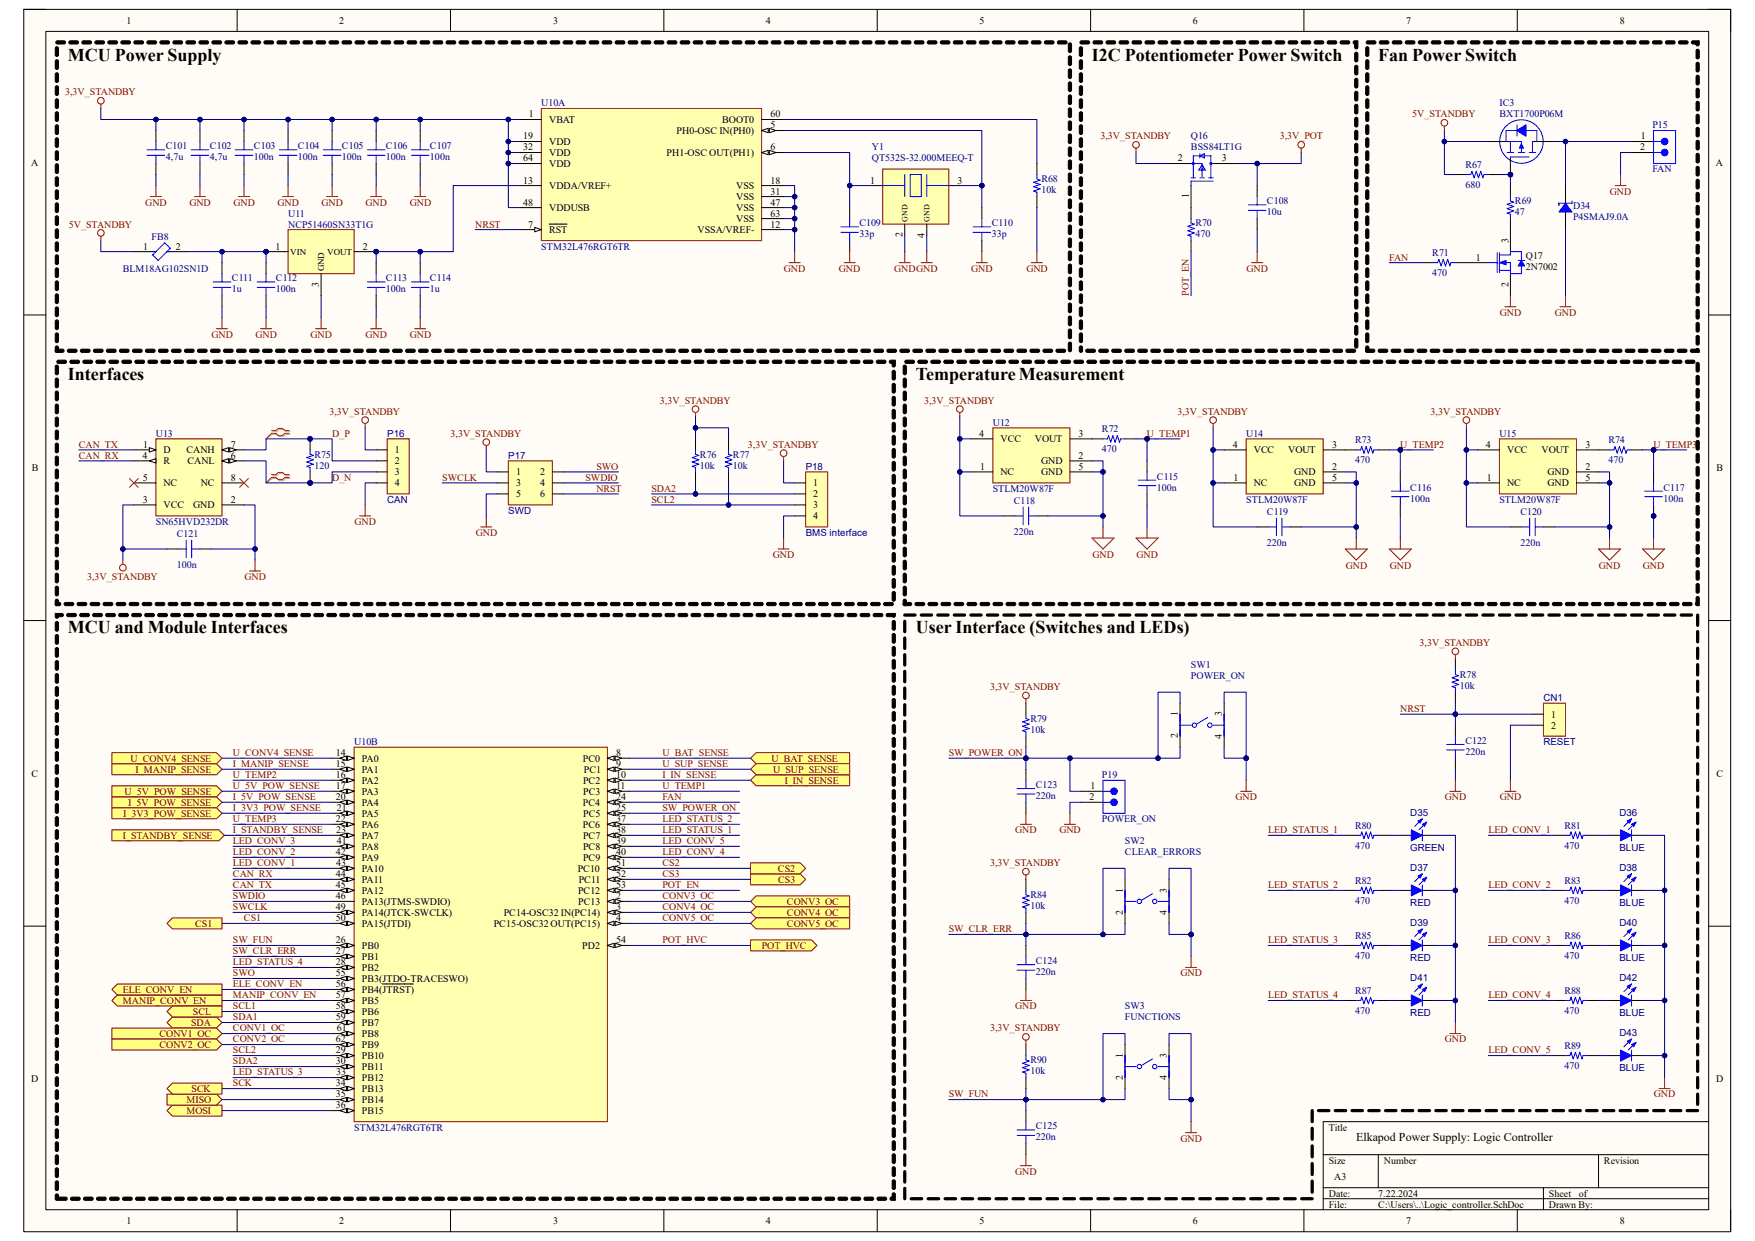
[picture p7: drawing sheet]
<svg xmlns="http://www.w3.org/2000/svg" width="297mm" height="210mm" viewBox="0 0 297 210" stroke-linecap="round" stroke-linejoin="round" font-family="sans-serif">
<defs><g id="words">
<g font-size="3">
<text x="11.5" y="10.2">MCU Power Supply</text>
<text x="184.8" y="10.2">I2C Potentiometer Power Switch</text>
<text x="233.3" y="10.2">Fan Power Switch</text>
<text x="11.5" y="64.3">Interfaces</text>
<text x="155" y="64.3">Temperature Measurement</text>
<text x="11.5" y="107.2">MCU and Module Interfaces</text>
<text x="155" y="107.2">User Interface (Switches and LEDs)</text>
</g>
<text font-size="2" x="229.5" y="193.1">Elkapod Power Supply: Logic Controller</text>
<g font-size="1.7">
<text x="21.4" y="4">1</text>
<text x="57.4" y="4">2</text>
<text x="93.6" y="4">3</text>
<text x="129.6" y="4">4</text>
<text x="165.8" y="4">5</text>
<text x="201.8" y="4">6</text>
<text x="238" y="4">7</text>
<text x="274.1" y="4">8</text>
<text x="88.5" y="23.6">19</text>
<text x="89.5" y="19.9">1</text>
<text x="92.9" y="20.8">VBAT</text>
<text x="114.5" y="22.6">PH0-OSC IN(PH0)</text>
<text x="122.2" y="20.8">BOOT0</text>
<text x="130.4" y="19.9">60</text>
<text x="130.4" y="21.7">5</text>
<text x="277.7" y="23.6">1</text>
<text x="5.3" y="28">A</text>
<text x="88.5" y="25.4">32</text>
<text x="88.5" y="27.3">64</text>
<text x="92.9" y="24.5">VDD</text>
<text x="92.9" y="26.4">VDD</text>
<text x="92.9" y="28.2">VDD</text>
<text x="112.8" y="26.4">PH1-OSC OUT(PH1)</text>
<text x="130.4" y="25.4">6</text>
<text x="199.3" y="27.3">2</text>
<text x="206.8" y="27.3">3</text>
<text x="277.6" y="25.4">2</text>
<text x="290.4" y="28">A</text>
<text x="88.5" y="34.8">48</text>
<text x="88.6" y="31.1">13</text>
<text x="92.9" y="32">VDDA/VREF+</text>
<text x="92.9" y="35.7">VDDUSB</text>
<text x="124.6" y="32">VSS</text>
<text x="124.6" y="33.9">VSS</text>
<text x="124.6" y="35.7">VSS</text>
<text x="130.4" y="31.1">18</text>
<text x="130.4" y="32.9">31</text>
<text x="130.4" y="34.8">47</text>
<text x="147.3" y="31.1">1</text>
<text x="162.1" y="31.1">3</text>
<text x="201.2" y="33.5" transform="rotate(-90 201.2 33.5)">1</text>
<text x="89.4" y="38.5">7</text>
<text x="92.9" y="39.5">RST</text>
<text x="118" y="39.5">VSSA/VREF-</text>
<text x="124.6" y="37.6">VSS</text>
<text x="130.4" y="36.7">63</text>
<text x="130.4" y="38.5">12</text>
<text x="152.7" y="40.2" transform="rotate(-90 152.7 40.2)">2</text>
<text x="156.5" y="40.2" transform="rotate(-90 156.5 40.2)">4</text>
<text x="255.3" y="41.1" transform="rotate(-90 255.3 41.1)">3</text>
<text x="24.3" y="42.2">1</text>
<text x="29.8" y="42.2">2</text>
<text x="46.6" y="42.2">1</text>
<text x="61.4" y="42.2">2</text>
<text x="249.8" y="44.1">1</text>
<text x="258.2" y="43.9">Q17</text>
<text x="258.2" y="45.8">2N7002</text>
<text x="54" y="48.5" transform="rotate(-90 54 48.5)">3</text>
<text x="255.3" y="48.6" transform="rotate(-90 255.3 48.6)">2</text>
<text x="24.1" y="77.6">4</text>
<text x="24.3" y="75.8">1</text>
<text x="27.7" y="76.7">D</text>
<text x="31.5" y="76.7">CANH</text>
<text x="39.1" y="77.6">6</text>
<text x="39.1" y="75.8">7</text>
<text x="66.8" y="76.7">1</text>
<text x="165.7" y="73.9">4</text>
<text x="169.3" y="74.8">VCC</text>
<text x="175.1" y="74.8">VOUT</text>
<text x="182.5" y="77.6">2</text>
<text x="182.5" y="73.9">3</text>
<text x="208.6" y="75.8">4</text>
<text x="212.2" y="76.7">VCC</text>
<text x="218" y="76.7">VOUT</text>
<text x="225.4" y="75.8">3</text>
<text x="251.5" y="75.8">4</text>
<text x="255.1" y="76.7">VCC</text>
<text x="260.9" y="76.7">VOUT</text>
<text x="268.3" y="75.8">3</text>
<text x="5.4" y="79.8">B</text>
<text x="24.2" y="81.4">5</text>
<text x="27.7" y="78.6">R</text>
<text x="27.7" y="82.3">NC</text>
<text x="31.7" y="78.6">CANL</text>
<text x="34" y="82.3">NC</text>
<text x="39.1" y="81.4">8</text>
<text x="66.8" y="82.3">4</text>
<text x="66.8" y="78.6">2</text>
<text x="66.8" y="80.4">3</text>
<text x="87.3" y="80.4">1</text>
<text x="87.3" y="82.3">3</text>
<text x="91.4" y="80.4">2</text>
<text x="91.4" y="82.3">4</text>
<text x="137.6" y="82.3">1</text>
<text x="165.9" y="79.5">1</text>
<text x="169.3" y="80.4">NC</text>
<text x="176.2" y="78.6">GND</text>
<text x="176.2" y="80.4">GND</text>
<text x="182.5" y="79.5">5</text>
<text x="208.7" y="81.4">1</text>
<text x="212.2" y="82.3">NC</text>
<text x="219" y="80.4">GND</text>
<text x="219" y="82.3">GND</text>
<text x="225.4" y="79.5">2</text>
<text x="225.4" y="81.4">5</text>
<text x="251.6" y="81.4">1</text>
<text x="255.1" y="82.3">NC</text>
<text x="261.9" y="80.4">GND</text>
<text x="261.9" y="82.3">GND</text>
<text x="268.3" y="79.5">2</text>
<text x="268.3" y="81.4">5</text>
<text x="290.5" y="79.8">B</text>
<text x="24.2" y="85.1">3</text>
<text x="27.7" y="86">VCC</text>
<text x="32.7" y="86">GND</text>
<text x="39.1" y="85.1">2</text>
<text x="87.3" y="84.2">5</text>
<text x="91.4" y="84.2">6</text>
<text x="137.6" y="87.9">4</text>
<text x="137.6" y="84.2">2</text>
<text x="137.6" y="86">3</text>
<text x="199.3" y="125" transform="rotate(-90 199.3 125)">2</text>
<text x="199.3" y="121.2" transform="rotate(-90 199.3 121.2)">1</text>
<text x="206.8" y="125" transform="rotate(-90 206.8 125)">4</text>
<text x="206.8" y="121.2" transform="rotate(-90 206.8 121.2)">3</text>
<text x="262.5" y="121.5">1</text>
<text x="262.5" y="123.3">2</text>
<text x="5.3" y="131.4">C</text>
<text x="56.8" y="128">14</text>
<text x="56.8" y="131.7">16</text>
<text x="56.9" y="129.8">15</text>
<text x="61.3" y="128.9">PA0</text>
<text x="61.3" y="130.8">PA1</text>
<text x="98.6" y="128.9">PC0</text>
<text x="98.8" y="130.8">PC1</text>
<text x="104.3" y="128">8</text>
<text x="104.3" y="129.8">9</text>
<text x="104.3" y="131.7">10</text>
<text x="290.5" y="131.4">C</text>
<text x="56.8" y="133.6">17</text>
<text x="56.8" y="135.4">20</text>
<text x="57" y="137.3">21</text>
<text x="61.3" y="132.6">PA2</text>
<text x="61.3" y="134.5">PA3</text>
<text x="61.3" y="136.4">PA4</text>
<text x="98.6" y="136.4">PC4</text>
<text x="98.7" y="132.6">PC2</text>
<text x="98.7" y="134.5">PC3</text>
<text x="104.3" y="133.6">11</text>
<text x="104.3" y="135.4">24</text>
<text x="104.3" y="137.3">25</text>
<text x="184.4" y="135.4">2</text>
<text x="184.5" y="133.6">1</text>
<text x="56.8" y="139.1">22</text>
<text x="56.9" y="141">23</text>
<text x="57" y="142.9">41</text>
<text x="61.3" y="138.2">PA5</text>
<text x="61.3" y="140.1">PA6</text>
<text x="61.3" y="141.9">PA7</text>
<text x="61.3" y="143.8">PA8</text>
<text x="98.6" y="140.1">PC6</text>
<text x="98.7" y="141.9">PC7</text>
<text x="98.7" y="143.8">PC8</text>
<text x="98.7" y="138.2">PC5</text>
<text x="104.3" y="139.1">37</text>
<text x="104.3" y="141">38</text>
<text x="104.3" y="142.9">39</text>
<text x="56.8" y="144.7">42</text>
<text x="56.8" y="148.5">44</text>
<text x="56.9" y="146.6">43</text>
<text x="61.3" y="145.7">PA9</text>
<text x="61.3" y="147.5">PA10</text>
<text x="61.3" y="149.4">PA11</text>
<text x="97.8" y="147.5">PC10</text>
<text x="98" y="149.4">PC11</text>
<text x="98.7" y="145.7">PC9</text>
<text x="104.3" y="144.7">40</text>
<text x="104.3" y="146.6">51</text>
<text x="104.3" y="148.5">52</text>
<text x="56.8" y="152.2">46</text>
<text x="56.8" y="154.1">49</text>
<text x="56.8" y="155.9">50</text>
<text x="56.9" y="150.3">45</text>
<text x="61.3" y="151.3">PA12</text>
<text x="61.3" y="153.1">PA13(JTMS-SWDIO)</text>
<text x="61.3" y="155">PA14(JTCK-SWCLK)</text>
<text x="85.3" y="155">PC14-OSC32 IN(PC14)</text>
<text x="97.8" y="151.3">PC12</text>
<text x="97.9" y="153.1">PC13</text>
<text x="104.3" y="150.3">53</text>
<text x="104.3" y="152.2">2</text>
<text x="104.3" y="154.1">3</text>
<text x="104.3" y="155.9">4</text>
<text x="190" y="154.8" transform="rotate(-90 190 154.8)">2</text>
<text x="190" y="151" transform="rotate(-90 190 151)">1</text>
<text x="197.5" y="154.8" transform="rotate(-90 197.5 154.8)">4</text>
<text x="197.5" y="151" transform="rotate(-90 197.5 151)">3</text>
<text x="56.8" y="159.6">26</text>
<text x="56.8" y="161.5">27</text>
<text x="61.3" y="156.8">PA15(JTDI)</text>
<text x="61.3" y="160.6">PB0</text>
<text x="83.6" y="156.8">PC15-OSC32 OUT(PC15)</text>
<text x="98.6" y="160.6">PD2</text>
<text x="104.3" y="159.6">54</text>
<text x="56.8" y="167.1">56</text>
<text x="56.9" y="163.4">28</text>
<text x="56.9" y="165.2">55</text>
<text x="61.3" y="162.4">PB1</text>
<text x="61.3" y="164.3">PB2</text>
<text x="61.3" y="166.2">PB3(JTDO-TRACESWO)</text>
<text x="56.8" y="169">57</text>
<text x="56.8" y="172.7">59</text>
<text x="56.9" y="170.8">58</text>
<text x="61.3" y="168">PB4(JTRST)</text>
<text x="61.3" y="169.9">PB5</text>
<text x="61.3" y="171.7">PB6</text>
<text x="61.3" y="173.6">PB7</text>
<text x="56.8" y="176.4">62</text>
<text x="56.8" y="178.3">29</text>
<text x="57" y="174.5">61</text>
<text x="61.3" y="175.5">PB8</text>
<text x="61.3" y="177.3">PB9</text>
<text x="61.3" y="179.2">PB10</text>
<text x="190" y="179" transform="rotate(-90 190 179)">1</text>
<text x="197.5" y="179" transform="rotate(-90 197.5 179)">3</text>
<text x="5.3" y="183.2">D</text>
<text x="56.8" y="180.1">30</text>
<text x="56.8" y="183.9">34</text>
<text x="56.9" y="185.7">35</text>
<text x="56.9" y="182">33</text>
<text x="61.3" y="181.1">PB11</text>
<text x="61.3" y="182.9">PB12</text>
<text x="61.3" y="184.8">PB13</text>
<text x="190" y="182.7" transform="rotate(-90 190 182.7)">2</text>
<text x="197.5" y="182.7" transform="rotate(-90 197.5 182.7)">4</text>
<text x="290.4" y="183.2">D</text>
<text x="56.8" y="187.6">36</text>
<text x="61.3" y="186.6">PB14</text>
<text x="61.3" y="188.5">PB15</text>
<text x="224.9" y="191.3">Title</text>
<text x="224.9" y="196.9">Size</text>
<text x="234.2" y="196.9">Number</text>
<text x="271.4" y="196.9">Revision</text>
<text x="224.9" y="202.5">Date:</text>
<text x="225.8" y="199.7">A3</text>
<text x="233.3" y="202.5">7.22.2024</text>
<text x="262.1" y="202.5">Sheet</text>
<text x="267.2" y="202.5">of</text>
<text x="21.4" y="207.2">1</text>
<text x="57.4" y="207.2">2</text>
<text x="93.6" y="207.2">3</text>
<text x="129.6" y="207.2">4</text>
<text x="165.8" y="207.2">5</text>
<text x="201.8" y="207.2">6</text>
<text x="224.9" y="204.4">File:</text>
<text x="233.3" y="204.4">C:\Users\..\Logic_controller.SchDoc</text>
<text x="238" y="207.2">7</text>
<text x="262.1" y="204.4">Drawn By:</text>
<text x="274.1" y="207.2">8</text>
</g>
<g font-size="1.7" fill="#800000">
<text x="11" y="16.1">3,3V_STANDBY</text>
<text x="186.2" y="23.6">3,3V_STANDBY</text>
<text x="216.6" y="23.6">3,3V_POT</text>
<text x="239" y="19.9">5V_STANDBY</text>
<text x="24.6" y="34.8">GND</text>
<text x="32" y="34.8">GND</text>
<text x="39.5" y="34.8">GND</text>
<text x="46.9" y="34.8">GND</text>
<text x="54.4" y="34.8">GND</text>
<text x="61.8" y="34.8">GND</text>
<text x="69.3" y="34.8">GND</text>
<text x="272.5" y="32.9">GND</text>
<text x="11.6" y="38.5">5V_STANDBY</text>
<text x="80.4" y="38.5">NRST</text>
<text x="132.7" y="46">GND</text>
<text x="142" y="46">GND</text>
<text x="151.3" y="46">GNDGND</text>
<text x="164.4" y="46">GND</text>
<text x="173.7" y="46">GND</text>
<text x="210.9" y="46">GND</text>
<text x="235.1" y="44.1">FAN</text>
<text x="201.2" y="50" transform="rotate(-90 201.2 50)">POT_EN</text>
<text x="253.8" y="53.4">GND</text>
<text x="263.1" y="53.4">GND</text>
<text x="35.8" y="57.1">GND</text>
<text x="43.2" y="57.1">GND</text>
<text x="52.5" y="57.1">GND</text>
<text x="61.8" y="57.1">GND</text>
<text x="69.3" y="57.1">GND</text>
<text x="55.8" y="70.2">3,3V_STANDBY</text>
<text x="111.7" y="68.3">3,3V_STANDBY</text>
<text x="156.4" y="68.3">3,3V_STANDBY</text>
<text x="199.3" y="70.2">3,3V_STANDBY</text>
<text x="242.1" y="70.2">3,3V_STANDBY</text>
<text x="13.3" y="75.8">CAN_TX</text>
<text x="13.3" y="77.6">CAN_RX</text>
<text x="56.2" y="73.9">D_P</text>
<text x="76.2" y="73.9">3,3V_STANDBY</text>
<text x="126.6" y="75.8">3,3V_STANDBY</text>
<text x="194.1" y="73.9">U_TEMP1</text>
<text x="237" y="75.8">U_TEMP2</text>
<text x="279.8" y="75.8">U_TEMP3</text>
<text x="56.2" y="81.4">D_N</text>
<text x="74.8" y="81.4">SWCLK</text>
<text x="99.1" y="81.4">SWDIO</text>
<text x="100.9" y="79.5">SWO</text>
<text x="100.9" y="83.2">NRST</text>
<text x="110.2" y="83.2">SDA2</text>
<text x="60" y="88.8">GND</text>
<text x="110.2" y="85.1">SCL2</text>
<text x="80.5" y="90.7">GND</text>
<text x="130.8" y="94.4">GND</text>
<text x="184.9" y="94.4">GND</text>
<text x="192.3" y="94.4">GND</text>
<text x="14.7" y="98.1">3,3V_STANDBY</text>
<text x="41.4" y="98.1">GND</text>
<text x="227.8" y="96.3">GND</text>
<text x="235.2" y="96.3">GND</text>
<text x="270.6" y="96.3">GND</text>
<text x="278" y="96.3">GND</text>
<text x="240.2" y="109.3">3,3V_STANDBY</text>
<text x="167.6" y="116.8">3,3V_STANDBY</text>
<text x="237" y="120.5">NRST</text>
<text x="22.1" y="128.9">U_CONV4_SENSE</text>
<text x="22.9" y="130.8">I_MANIP_SENSE</text>
<text x="39.4" y="128">U_CONV4_SENSE</text>
<text x="39.4" y="129.8">I_MANIP_SENSE</text>
<text x="39.4" y="131.7">U_TEMP2</text>
<text x="112.1" y="128">U_BAT_SENSE</text>
<text x="112.1" y="129.8">U_SUP_SENSE</text>
<text x="112.1" y="131.7">I_IN_SENSE</text>
<text x="130.6" y="128.9">U_BAT_SENSE</text>
<text x="130.9" y="130.8">U_SUP_SENSE</text>
<text x="160.6" y="128">SW_POWER_ON</text>
<text x="21.1" y="134.5">U_5V_POW_SENSE</text>
<text x="21.7" y="136.4">I_5V_POW_SENSE</text>
<text x="39.4" y="133.6">U_5V_POW_SENSE</text>
<text x="39.4" y="135.4">I_5V_POW_SENSE</text>
<text x="39.4" y="137.3">I_3V3_POW_SENSE</text>
<text x="112.1" y="137.3">SW_POWER_ON</text>
<text x="112.1" y="133.6">U_TEMP1</text>
<text x="112.1" y="135.4">FAN</text>
<text x="132.8" y="132.6">I_IN_SENSE</text>
<text x="209.1" y="135.4">GND</text>
<text x="244.5" y="135.4">GND</text>
<text x="253.8" y="135.4">GND</text>
<text x="20.8" y="141.9">I_STANDBY_SENSE</text>
<text x="20.9" y="138.2">I_3V3_POW_SENSE</text>
<text x="39.4" y="142.9">LED_CONV_3</text>
<text x="39.4" y="139.1">U_TEMP3</text>
<text x="39.4" y="141">I_STANDBY_SENSE</text>
<text x="112.1" y="139.1">LED_STATUS_2</text>
<text x="112.1" y="141">LED_STATUS_1</text>
<text x="112.1" y="142.9">LED_CONV_5</text>
<text x="171.8" y="141">GND</text>
<text x="179.3" y="141">GND</text>
<text x="214.6" y="141">LED_STATUS_1</text>
<text x="251.9" y="141">LED_CONV_1</text>
<text x="39.4" y="144.7">LED_CONV_2</text>
<text x="39.4" y="146.6">LED_CONV_1</text>
<text x="39.4" y="148.5">CAN_RX</text>
<text x="112.1" y="144.7">LED_CONV_4</text>
<text x="112.1" y="146.6">CS2</text>
<text x="112.1" y="148.5">CS3</text>
<text x="131.7" y="147.5">CS2</text>
<text x="131.7" y="149.4">CS3</text>
<text x="167.6" y="146.6">3,3V_STANDBY</text>
<text x="39.4" y="152.2">SWDIO</text>
<text x="39.4" y="154.1">SWCLK</text>
<text x="39.4" y="150.3">CAN_TX</text>
<text x="41.3" y="155.9">CS1</text>
<text x="112.1" y="152.2">CONV3_OC</text>
<text x="112.1" y="154.1">CONV4_OC</text>
<text x="112.1" y="155.9">CONV5_OC</text>
<text x="112.1" y="150.3">POT_EN</text>
<text x="133.2" y="153.1">CONV3_OC</text>
<text x="133.2" y="155">CONV4_OC</text>
<text x="214.6" y="150.3">LED_STATUS_2</text>
<text x="251.9" y="150.3">LED_CONV_2</text>
<text x="33" y="156.8">CS1</text>
<text x="39.4" y="159.6">SW_FUN</text>
<text x="39.4" y="161.5">SW_CLR_ERR</text>
<text x="112.1" y="159.6">POT_HVC</text>
<text x="128.9" y="160.6">POT_HVC</text>
<text x="133.2" y="156.8">CONV5_OC</text>
<text x="160.6" y="157.8">SW_CLR_ERR</text>
<text x="214.6" y="159.6">LED_STATUS_3</text>
<text x="251.9" y="159.6">LED_CONV_3</text>
<text x="39.4" y="163.4">LED_STATUS_4</text>
<text x="39.4" y="165.2">SWO</text>
<text x="39.4" y="167.1">ELE_CONV_EN</text>
<text x="199.8" y="165.2">GND</text>
<text x="20.8" y="169.9">MANIP_CONV_EN</text>
<text x="20.8" y="168">ELE_CONV_EN</text>
<text x="32.3" y="173.6">SDA</text>
<text x="32.6" y="171.7">SCL</text>
<text x="39.4" y="170.8">SCL1</text>
<text x="39.4" y="172.7">SDA1</text>
<text x="39.4" y="169">MANIP_CONV_EN</text>
<text x="171.8" y="170.8">GND</text>
<text x="214.6" y="169">LED_STATUS_4</text>
<text x="251.9" y="169">LED_CONV_4</text>
<text x="27" y="175.5">CONV1_OC</text>
<text x="27" y="177.3">CONV2_OC</text>
<text x="39.4" y="174.5">CONV1_OC</text>
<text x="39.4" y="176.4">CONV2_OC</text>
<text x="39.4" y="178.3">SCL2</text>
<text x="167.6" y="174.5">3,3V_STANDBY</text>
<text x="244.5" y="176.4">GND</text>
<text x="251.9" y="178.3">LED_CONV_5</text>
<text x="32.4" y="184.8">SCK</text>
<text x="39.4" y="182">LED_STATUS_3</text>
<text x="39.4" y="183.9">SCK</text>
<text x="39.4" y="180.1">SDA2</text>
<text x="160.6" y="185.7">SW_FUN</text>
<text x="279.9" y="185.7">GND</text>
<text x="31.5" y="188.5">MOSI</text>
<text x="31.6" y="186.6">MISO</text>
<text x="199.8" y="193.2">GND</text>
<text x="171.8" y="198.8">GND</text>
</g>
<g font-size="1.7" fill="#000080">
<text x="91.6" y="18">U10A</text>
<text x="253.7" y="18">IC3</text>
<text x="201.5" y="23.6">Q16</text>
<text x="253.7" y="19.9">BXT1700P06M</text>
<text x="279.7" y="21.7">P15</text>
<text x="28.1" y="27.1">4,7u</text>
<text x="28.1" y="25.3">C101</text>
<text x="35.5" y="27.1">4,7u</text>
<text x="35.5" y="25.3">C102</text>
<text x="43" y="27.1">100n</text>
<text x="43" y="25.3">C103</text>
<text x="50.4" y="27.1">100n</text>
<text x="50.4" y="25.3">C104</text>
<text x="57.9" y="27.1">100n</text>
<text x="57.9" y="25.3">C105</text>
<text x="65.3" y="27.1">100n</text>
<text x="65.3" y="25.3">C106</text>
<text x="72.8" y="27.1">100n</text>
<text x="72.8" y="25.3">C107</text>
<text x="147.5" y="25.4">Y1</text>
<text x="147.5" y="27.3">QT532S-32.000MEEQ-T</text>
<text x="201.5" y="25.4">BSS84LT1G</text>
<text x="248" y="28.4">R67</text>
<text x="279.7" y="29.2">FAN</text>
<text x="176.2" y="32.7">10k</text>
<text x="176.2" y="30.9">R68</text>
<text x="214.4" y="34.6">C108</text>
<text x="248" y="31.8">680</text>
<text x="256.4" y="34.6">R69</text>
<text x="266.2" y="35.3">D34</text>
<text x="25.7" y="40.6">FB8</text>
<text x="48.8" y="36.7">U11</text>
<text x="48.8" y="38.5">NCP51460SN33T1G</text>
<text x="145.5" y="40.2">33p</text>
<text x="145.5" y="38.3">C109</text>
<text x="167.9" y="40.2">33p</text>
<text x="167.9" y="38.3">C110</text>
<text x="202.3" y="40.2">470</text>
<text x="202.3" y="38.3">R70</text>
<text x="214.4" y="36.4">10u</text>
<text x="256.4" y="36.4">47</text>
<text x="266.2" y="37.2">P4SMAJ9.0A</text>
<text x="20.8" y="46">BLM18AG102SN1D</text>
<text x="39.2" y="47.6">C111</text>
<text x="46.7" y="47.6">C112</text>
<text x="65.3" y="47.6">C113</text>
<text x="72.8" y="47.6">C114</text>
<text x="91.6" y="42.2">STM32L476RGT6TR</text>
<text x="242.4" y="46.7">470</text>
<text x="242.4" y="43.3">R71</text>
<text x="39.2" y="49.5">1u</text>
<text x="46.7" y="49.5">100n</text>
<text x="65.3" y="49.5">100n</text>
<text x="72.8" y="49.5">1u</text>
<text x="26.4" y="73.9">U13</text>
<text x="53.2" y="77.5">R75</text>
<text x="65.5" y="73.9">P16</text>
<text x="86" y="77.6">P17</text>
<text x="118.4" y="77.5">R76</text>
<text x="124" y="77.5">R77</text>
<text x="168" y="72.1">U12</text>
<text x="186.5" y="76.5">470</text>
<text x="186.5" y="73.2">R72</text>
<text x="210.9" y="73.9">U14</text>
<text x="229.3" y="75">R73</text>
<text x="253.7" y="73.9">U15</text>
<text x="272.2" y="75">R74</text>
<text x="53.2" y="79.3">120</text>
<text x="118.4" y="79.3">10k</text>
<text x="124" y="79.3">10k</text>
<text x="136.4" y="79.5">P18</text>
<text x="168" y="83.2">STLM20W87F</text>
<text x="195.8" y="83.1">100n</text>
<text x="195.8" y="81.2">C115</text>
<text x="229.3" y="78.4">470</text>
<text x="238.7" y="83.1">C116</text>
<text x="272.2" y="78.4">470</text>
<text x="281.5" y="83.1">C117</text>
<text x="26.4" y="88.8">SN65HVD232DR</text>
<text x="65.5" y="85.1">CAN</text>
<text x="86" y="87">SWD</text>
<text x="171.6" y="85.3">C118</text>
<text x="210.9" y="85.1">STLM20W87F</text>
<text x="214.4" y="87.2">C119</text>
<text x="238.7" y="84.9">100n</text>
<text x="253.7" y="85.1">STLM20W87F</text>
<text x="257.3" y="87.2">C120</text>
<text x="281.5" y="84.9">100n</text>
<text x="29.9" y="90.9">C121</text>
<text x="136.4" y="90.7">BMS interface</text>
<text x="171.6" y="90.5">220n</text>
<text x="214.4" y="92.4">220n</text>
<text x="257.3" y="92.4">220n</text>
<text x="29.9" y="96.1">100n</text>
<text x="201.5" y="113.1">SW1</text>
<text x="201.5" y="114.9">POWER_ON</text>
<text x="247.1" y="116.6">10k</text>
<text x="247.1" y="114.7">R78</text>
<text x="261.2" y="118.7">CN1</text>
<text x="174.4" y="124">10k</text>
<text x="174.4" y="122.2">R79</text>
<text x="248" y="125.9">C122</text>
<text x="59.9" y="126.1">U10B</text>
<text x="186.5" y="131.7">P19</text>
<text x="248" y="127.8">220n</text>
<text x="261.2" y="126.1">RESET</text>
<text x="175.3" y="135.2">220n</text>
<text x="175.3" y="133.3">C123</text>
<text x="186.5" y="139.1">POWER_ON</text>
<text x="190.4" y="142.9">SW2</text>
<text x="229.3" y="143.6">470</text>
<text x="229.3" y="140.3">R80</text>
<text x="238.7" y="138">D35</text>
<text x="264.8" y="143.6">470</text>
<text x="264.8" y="140.3">R81</text>
<text x="274.1" y="138">D36</text>
<text x="190.4" y="144.7">CLEAR_ERRORS</text>
<text x="229.3" y="149.6">R82</text>
<text x="238.7" y="144">GREEN</text>
<text x="238.7" y="147.4">D37</text>
<text x="264.8" y="149.6">R83</text>
<text x="274.1" y="144">BLUE</text>
<text x="274.1" y="147.4">D38</text>
<text x="174.4" y="153.9">10k</text>
<text x="174.4" y="152">R84</text>
<text x="229.3" y="153">470</text>
<text x="238.7" y="153.3">RED</text>
<text x="264.8" y="153">470</text>
<text x="274.1" y="153.3">BLUE</text>
<text x="229.3" y="158.9">R85</text>
<text x="238.7" y="156.7">D39</text>
<text x="264.8" y="158.9">R86</text>
<text x="274.1" y="156.7">D40</text>
<text x="175.3" y="165.1">220n</text>
<text x="175.3" y="163.2">C124</text>
<text x="229.3" y="162.3">470</text>
<text x="238.7" y="162.6">RED</text>
<text x="238.7" y="166">D41</text>
<text x="264.8" y="162.3">470</text>
<text x="274.1" y="162.6">BLUE</text>
<text x="274.1" y="166">D42</text>
<text x="190.4" y="170.8">SW3</text>
<text x="190.4" y="172.7">FUNCTIONS</text>
<text x="229.3" y="171.6">470</text>
<text x="229.3" y="168.2">R87</text>
<text x="238.7" y="172">RED</text>
<text x="264.8" y="171.6">470</text>
<text x="264.8" y="168.2">R88</text>
<text x="274.1" y="172">BLUE</text>
<text x="174.4" y="180">R90</text>
<text x="264.8" y="177.5">R89</text>
<text x="274.1" y="175.3">D43</text>
<text x="174.4" y="181.8">10k</text>
<text x="264.8" y="180.9">470</text>
<text x="274.1" y="181.3">BLUE</text>
<text x="59.9" y="191.3">STM32L476RGT6TR</text>
<text x="175.3" y="191.1">C125</text>
<text x="175.3" y="193">220n</text>
</g>
<g font-size="1.5">
<text x="49.1" y="43.1">VIN</text>
<text x="54.9" y="45.9" transform="rotate(-90 54.9 45.9)">GND</text>
<text x="55.4" y="43.1">VOUT</text>
</g>
<g font-size="1.4">
<text x="153.6" y="37.5" transform="rotate(-90 153.6 37.5)">GND</text>
<text x="157.3" y="37.5" transform="rotate(-90 157.3 37.5)">GND</text>
</g>
</g></defs>
<path d="M4 1.6h288.9v206.8h-288.9z" fill-rule="evenodd" fill="#fffcf8"/>
<path d="M4 1.6h288.9v206.8h-288.9z" fill="none" stroke="#000" stroke-width=".17"/>
<path d="M7.8 5.3h281.4v199.4h-281.4z" fill-rule="evenodd" fill="#fffcf8"/>
<g fill="none" stroke="#000" stroke-width=".17">
<path d="M4 1.6h3.7M7.8 5.3h281.4v199.4h-281.4zM40.1 1.6v3.7M76.2 1.6v3.7M112.3 1.6v3.7M148.5 1.6v3.7M184.6 1.6v3.7M220.7 1.6v3.7M256.8 1.6v3.7M289.2 1.6h3.7v3.7M4 53.3h3.7M289.2 53.3h3.7"/>
<path d="M4 105h3.8M289.2 105h3.7M4 156.7h3.8M289.2 156.7h3.7M223.9 195.4h65.3M233.3 195.4v5.6M270.5 195.4v5.6M289.2 189.8h-65.3v14.9M40.1 204.7v3.7M76.2 204.7v3.7M112.4 204.7v3.7M148.5 204.7v3.7"/>
<path d="M184.6 204.7v3.7M220.7 204.7v3.7M223.9 201h65.3M223.9 202.9h65.3M256.8 204.7v3.7M261.2 201v3.7M292.9 204.7v3.7"/>
</g>
<path d="M91.6 18.4h37.3v22.3h-37.3z" fill-rule="evenodd" fill="#ffffb0"/>
<path d="M91.6 18.4h37.3v22.3h-37.3z" fill="none" stroke="#800000" stroke-width=".17"/>
<path d="M87.9 38.9h3.7" fill="none" stroke="#000" stroke-width=".17"/>
<path d="M90.5 38.5l1.1 .4-1.1 .3z" fill="#f8fcff"/>
<path d="M90.5 38.5l1.1 .4-1.1 .3zM92.9 37.9h3.1M128.9 20.2h3.7M128.9 22.1h3.7" fill="none" stroke="#000" stroke-width=".17"/>
<path d="M128.9 22.1l1.1-.4v.8z" fill="#f8fcff"/>
<path d="M128.9 22.1l1.1-.4v.8z" fill="none" stroke="#000" stroke-width=".17"/>
<path d="M130.2 21.7l1.1 .4-1.1 .4z" fill="#f8fcff"/>
<path d="M128.9 25.8h3.7M130.2 21.7l1.1 .4-1.1 .4z" fill="none" stroke="#000" stroke-width=".17"/>
<path d="M128.9 25.8l1.1-.4v.8z" fill="#f8fcff"/>
<path d="M128.9 25.8l1.1-.4v.8z" fill="none" stroke="#000" stroke-width=".17"/>
<path d="M130.2 25.4l1.1 .4-1.1 .4z" fill="#f8fcff"/>
<path d="M87.9 20.2h3.7M87.9 24h3.7M87.9 25.8h3.7M87.9 27.7h3.7M87.9 31.4h3.7M87.9 35.1h3.7M128.9 31.4h3.7M128.9 35.1h3.7M128.9 33.3h3.7M128.9 37h3.7M128.9 38.9h3.7M130.2 25.4l1.1 .4-1.1 .4z" fill="none" stroke="#000" stroke-width=".17"/>
<path d="M59.9 126.4h42.9v63.4h-42.9z" fill-rule="evenodd" fill="#ffffb0"/>
<path d="M59.9 126.4h42.9v63.4h-42.9z" fill="none" stroke="#800000" stroke-width=".17"/>
<path d="M56.2 128.3h3.7" fill="none" stroke="#000" stroke-width=".17"/>
<path d="M58.8 127.9l1.1 .4-1.1 .4z" fill="#f8fcff"/>
<path d="M58.8 127.9l1.1 .4-1.1 .4z" fill="none" stroke="#000" stroke-width=".17"/>
<path d="M57.5 128.3l1.1-.4v.8z" fill="#f8fcff"/>
<path d="M56.2 130.2h3.7M57.5 128.3l1.1-.4v.8z" fill="none" stroke="#000" stroke-width=".17"/>
<path d="M58.8 129.8l1.1 .4-1.1 .4z" fill="#f8fcff"/>
<path d="M58.8 129.8l1.1 .4-1.1 .4z" fill="none" stroke="#000" stroke-width=".17"/>
<path d="M57.5 130.2l1.1-.4v.8z" fill="#f8fcff"/>
<path d="M56.2 132h3.7M57.5 130.2l1.1-.4v.8z" fill="none" stroke="#000" stroke-width=".17"/>
<path d="M58.8 131.7l1.1 .3-1.1 .4z" fill="#f8fcff"/>
<path d="M58.8 131.7l1.1 .3-1.1 .4z" fill="none" stroke="#000" stroke-width=".17"/>
<path d="M57.5 132l1.1-.3v.7z" fill="#f8fcff"/>
<path d="M56.2 133.9h3.7M57.5 132l1.1-.3v.7z" fill="none" stroke="#000" stroke-width=".17"/>
<path d="M58.8 133.5l1.1 .4-1.1 .4z" fill="#f8fcff"/>
<path d="M58.8 133.5l1.1 .4-1.1 .4z" fill="none" stroke="#000" stroke-width=".17"/>
<path d="M57.5 133.9l1.1-.4v.8z" fill="#f8fcff"/>
<path d="M56.2 135.8h3.7M57.5 133.9l1.1-.4v.8z" fill="none" stroke="#000" stroke-width=".17"/>
<path d="M58.8 135.4l1.1 .4-1.1 .3z" fill="#f8fcff"/>
<path d="M58.8 135.4l1.1 .4-1.1 .3z" fill="none" stroke="#000" stroke-width=".17"/>
<path d="M57.5 135.8l1.1-.4v.7z" fill="#f8fcff"/>
<path d="M56.2 137.6h3.7M57.5 135.8l1.1-.4v.7z" fill="none" stroke="#000" stroke-width=".17"/>
<path d="M58.8 137.3l1.1 .3-1.1 .4z" fill="#f8fcff"/>
<path d="M58.8 137.3l1.1 .3-1.1 .4z" fill="none" stroke="#000" stroke-width=".17"/>
<path d="M57.5 137.6l1.1-.3v.7z" fill="#f8fcff"/>
<path d="M56.2 139.5h3.7M57.5 137.6l1.1-.3v.7z" fill="none" stroke="#000" stroke-width=".17"/>
<path d="M58.8 139.1l1.1 .4-1.1 .4z" fill="#f8fcff"/>
<path d="M58.8 139.1l1.1 .4-1.1 .4z" fill="none" stroke="#000" stroke-width=".17"/>
<path d="M57.5 139.5l1.1-.4v.8z" fill="#f8fcff"/>
<path d="M57.5 139.5l1.1-.4v.8zM56.2 141.4h3.7" fill="none" stroke="#000" stroke-width=".17"/>
<path d="M58.8 141l1.1 .4-1.1 .3z" fill="#f8fcff"/>
<path d="M58.8 141l1.1 .4-1.1 .3z" fill="none" stroke="#000" stroke-width=".17"/>
<path d="M57.5 141.4l1.1-.4v.7z" fill="#f8fcff"/>
<path d="M56.2 143.2h3.7M57.5 141.4l1.1-.4v.7z" fill="none" stroke="#000" stroke-width=".17"/>
<path d="M58.8 142.8l1.1 .4-1.1 .4z" fill="#f8fcff"/>
<path d="M58.8 142.8l1.1 .4-1.1 .4z" fill="none" stroke="#000" stroke-width=".17"/>
<path d="M57.5 143.2l1.1-.4v.8z" fill="#f8fcff"/>
<path d="M56.2 145.1h3.7M57.5 143.2l1.1-.4v.8z" fill="none" stroke="#000" stroke-width=".17"/>
<path d="M58.8 144.7l1.1 .4-1.1 .4z" fill="#f8fcff"/>
<path d="M58.8 144.7l1.1 .4-1.1 .4z" fill="none" stroke="#000" stroke-width=".17"/>
<path d="M57.5 145.1l1.1-.4v.8z" fill="#f8fcff"/>
<path d="M56.2 146.9h3.7M57.5 145.1l1.1-.4v.8z" fill="none" stroke="#000" stroke-width=".17"/>
<path d="M58.8 146.6l1.1 .3-1.1 .4z" fill="#f8fcff"/>
<path d="M58.8 146.6l1.1 .3-1.1 .4z" fill="none" stroke="#000" stroke-width=".17"/>
<path d="M57.5 146.9l1.1-.3v.7z" fill="#f8fcff"/>
<path d="M56.2 148.8h3.7M57.5 146.9l1.1-.3v.7z" fill="none" stroke="#000" stroke-width=".17"/>
<path d="M58.8 148.4l1.1 .4-1.1 .4z" fill="#f8fcff"/>
<path d="M58.8 148.4l1.1 .4-1.1 .4z" fill="none" stroke="#000" stroke-width=".17"/>
<path d="M57.5 148.8l1.1-.4v.8z" fill="#f8fcff"/>
<path d="M56.2 150.7h3.7M57.5 148.8l1.1-.4v.8z" fill="none" stroke="#000" stroke-width=".17"/>
<path d="M58.8 150.3l1.1 .4-1.1 .4z" fill="#f8fcff"/>
<path d="M58.8 150.3l1.1 .4-1.1 .4z" fill="none" stroke="#000" stroke-width=".17"/>
<path d="M57.5 150.7l1.1-.4v.8z" fill="#f8fcff"/>
<path d="M56.2 152.5h3.7M56.2 154.4h3.7M57.5 150.7l1.1-.4v.8z" fill="none" stroke="#000" stroke-width=".17"/>
<path d="M58.8 154l1.1 .4-1.1 .4z" fill="#f8fcff"/>
<path d="M58.8 154l1.1 .4-1.1 .4z" fill="none" stroke="#000" stroke-width=".17"/>
<path d="M57.5 154.4l1.1-.4v.8z" fill="#f8fcff"/>
<path d="M56.2 156.3h3.7M57.5 154.4l1.1-.4v.8z" fill="none" stroke="#000" stroke-width=".17"/>
<path d="M58.8 155.9l1.1 .4-1.1 .3z" fill="#f8fcff"/>
<path d="M58.8 155.9l1.1 .4-1.1 .3z" fill="none" stroke="#000" stroke-width=".17"/>
<path d="M57.5 156.3l1.1-.4v.7z" fill="#f8fcff"/>
<path d="M56.2 160h3.7M57.5 156.3l1.1-.4v.7z" fill="none" stroke="#000" stroke-width=".17"/>
<path d="M58.8 159.6l1.1 .4-1.1 .4z" fill="#f8fcff"/>
<path d="M58.8 159.6l1.1 .4-1.1 .4z" fill="none" stroke="#000" stroke-width=".17"/>
<path d="M57.5 160l1.1-.4v.8z" fill="#f8fcff"/>
<path d="M57.5 160l1.1-.4v.8zM56.2 161.9h3.7" fill="none" stroke="#000" stroke-width=".17"/>
<path d="M58.8 161.5l1.1 .4-1.1 .3z" fill="#f8fcff"/>
<path d="M58.8 161.5l1.1 .4-1.1 .3z" fill="none" stroke="#000" stroke-width=".17"/>
<path d="M57.5 161.9l1.1-.4v.7z" fill="#f8fcff"/>
<path d="M56.2 163.7h3.7M57.5 161.9l1.1-.4v.7z" fill="none" stroke="#000" stroke-width=".17"/>
<path d="M58.8 163.4l1.1 .3-1.1 .4z" fill="#f8fcff"/>
<path d="M58.8 163.4l1.1 .3-1.1 .4z" fill="none" stroke="#000" stroke-width=".17"/>
<path d="M57.5 163.7l1.1-.3v.7z" fill="#f8fcff"/>
<path d="M56.2 165.6h3.7M57.5 163.7l1.1-.3v.7z" fill="none" stroke="#000" stroke-width=".17"/>
<path d="M58.8 165.2l1.1 .4-1.1 .4z" fill="#f8fcff"/>
<path d="M58.8 165.2l1.1 .4-1.1 .4z" fill="none" stroke="#000" stroke-width=".17"/>
<path d="M57.5 165.6l1.1-.4v.8z" fill="#f8fcff"/>
<path d="M56.2 167.4h3.7M57.5 165.6l1.1-.4v.8z" fill="none" stroke="#000" stroke-width=".17"/>
<path d="M58.8 167.1l1.1 .3-1.1 .4z" fill="#f8fcff"/>
<path d="M58.8 167.1l1.1 .3-1.1 .4z" fill="none" stroke="#000" stroke-width=".17"/>
<path d="M57.5 167.4l1.1-.3v.7z" fill="#f8fcff"/>
<path d="M56.2 169.3h3.7M57.5 167.4l1.1-.3v.7zM64.7 166.5h5.3" fill="none" stroke="#000" stroke-width=".17"/>
<path d="M58.8 168.9l1.1 .4-1.1 .4z" fill="#f8fcff"/>
<path d="M58.8 168.9l1.1 .4-1.1 .4z" fill="none" stroke="#000" stroke-width=".17"/>
<path d="M57.5 169.3l1.1-.4v.8z" fill="#f8fcff"/>
<path d="M56.2 171.2h3.7M57.5 169.3l1.1-.4v.8z" fill="none" stroke="#000" stroke-width=".17"/>
<path d="M58.8 170.8l1.1 .4-1.1 .4z" fill="#f8fcff"/>
<path d="M58.8 170.8l1.1 .4-1.1 .4z" fill="none" stroke="#000" stroke-width=".17"/>
<path d="M57.5 171.2l1.1-.4v.8z" fill="#f8fcff"/>
<path d="M56.2 173h3.7M57.5 171.2l1.1-.4v.8z" fill="none" stroke="#000" stroke-width=".17"/>
<path d="M58.8 172.7l1.1 .3-1.1 .4z" fill="#f8fcff"/>
<path d="M58.8 172.7l1.1 .3-1.1 .4z" fill="none" stroke="#000" stroke-width=".17"/>
<path d="M57.5 173l1.1-.3v.7z" fill="#f8fcff"/>
<path d="M56.2 174.9h3.7M57.5 173l1.1-.3v.7z" fill="none" stroke="#000" stroke-width=".17"/>
<path d="M58.8 174.5l1.1 .4-1.1 .4z" fill="#f8fcff"/>
<path d="M58.8 174.5l1.1 .4-1.1 .4z" fill="none" stroke="#000" stroke-width=".17"/>
<path d="M57.5 174.9l1.1-.4v.8z" fill="#f8fcff"/>
<path d="M56.2 176.8h3.7M57.5 174.9l1.1-.4v.8z" fill="none" stroke="#000" stroke-width=".17"/>
<path d="M58.8 176.4l1.1 .4-1.1 .3z" fill="#f8fcff"/>
<path d="M58.8 176.4l1.1 .4-1.1 .3z" fill="none" stroke="#000" stroke-width=".17"/>
<path d="M57.5 176.8l1.1-.4v.7z" fill="#f8fcff"/>
<path d="M56.2 178.6h3.7M57.5 176.8l1.1-.4v.7z" fill="none" stroke="#000" stroke-width=".17"/>
<path d="M58.8 178.3l1.1 .3-1.1 .4z" fill="#f8fcff"/>
<path d="M58.8 178.3l1.1 .3-1.1 .4z" fill="none" stroke="#000" stroke-width=".17"/>
<path d="M57.5 178.6l1.1-.3v.7z" fill="#f8fcff"/>
<path d="M57.5 178.6l1.1-.3v.7zM56.2 180.5h3.7" fill="none" stroke="#000" stroke-width=".17"/>
<path d="M58.8 180.1l1.1 .4-1.1 .4z" fill="#f8fcff"/>
<path d="M58.8 180.1l1.1 .4-1.1 .4z" fill="none" stroke="#000" stroke-width=".17"/>
<path d="M57.5 180.5l1.1-.4v.8z" fill="#f8fcff"/>
<path d="M56.2 182.4h3.7M57.5 180.5l1.1-.4v.8z" fill="none" stroke="#000" stroke-width=".17"/>
<path d="M58.8 182l1.1 .4-1.1 .3z" fill="#f8fcff"/>
<path d="M58.8 182l1.1 .4-1.1 .3z" fill="none" stroke="#000" stroke-width=".17"/>
<path d="M57.5 182.4l1.1-.4v.7z" fill="#f8fcff"/>
<path d="M56.2 184.2h3.7M57.5 182.4l1.1-.4v.7z" fill="none" stroke="#000" stroke-width=".17"/>
<path d="M58.8 183.9l1.1 .3-1.1 .4z" fill="#f8fcff"/>
<path d="M58.8 183.9l1.1 .3-1.1 .4z" fill="none" stroke="#000" stroke-width=".17"/>
<path d="M57.5 184.2l1.1-.3v.7z" fill="#f8fcff"/>
<path d="M56.2 186.1h3.7M57.5 184.2l1.1-.3v.7z" fill="none" stroke="#000" stroke-width=".17"/>
<path d="M58.8 185.7l1.1 .4-1.1 .4z" fill="#f8fcff"/>
<path d="M58.8 185.7l1.1 .4-1.1 .4z" fill="none" stroke="#000" stroke-width=".17"/>
<path d="M57.5 186.1l1.1-.4v.8z" fill="#f8fcff"/>
<path d="M56.2 187.9h3.7M57.5 186.1l1.1-.4v.8z" fill="none" stroke="#000" stroke-width=".17"/>
<path d="M58.8 187.6l1.1 .3-1.1 .4z" fill="#f8fcff"/>
<path d="M58.8 187.6l1.1 .3-1.1 .4z" fill="none" stroke="#000" stroke-width=".17"/>
<path d="M57.5 187.9l1.1-.3v.7z" fill="#f8fcff"/>
<path d="M102.8 128.3h3.7M57.5 187.9l1.1-.3v.7z" fill="none" stroke="#000" stroke-width=".17"/>
<path d="M102.8 128.3l1.1-.4v.8z" fill="#f8fcff"/>
<path d="M102.8 128.3l1.1-.4v.8z" fill="none" stroke="#000" stroke-width=".17"/>
<path d="M104.1 127.9l1.1 .4-1.1 .4z" fill="#f8fcff"/>
<path d="M102.8 130.2h3.7M104.1 127.9l1.1 .4-1.1 .4z" fill="none" stroke="#000" stroke-width=".17"/>
<path d="M102.8 130.2l1.1-.4v.8z" fill="#f8fcff"/>
<path d="M102.8 130.2l1.1-.4v.8z" fill="none" stroke="#000" stroke-width=".17"/>
<path d="M104.1 129.8l1.1 .4-1.1 .4z" fill="#f8fcff"/>
<path d="M102.8 132h3.7M104.1 129.8l1.1 .4-1.1 .4z" fill="none" stroke="#000" stroke-width=".17"/>
<path d="M102.8 132l1.1-.3v.7z" fill="#f8fcff"/>
<path d="M102.8 132l1.1-.3v.7z" fill="none" stroke="#000" stroke-width=".17"/>
<path d="M104.1 131.7l1.1 .3-1.1 .4z" fill="#f8fcff"/>
<path d="M102.8 133.9h3.7M104.1 131.7l1.1 .3-1.1 .4z" fill="none" stroke="#000" stroke-width=".17"/>
<path d="M102.8 133.9l1.1-.4v.8z" fill="#f8fcff"/>
<path d="M102.8 133.9l1.1-.4v.8z" fill="none" stroke="#000" stroke-width=".17"/>
<path d="M104.1 133.5l1.1 .4-1.1 .4z" fill="#f8fcff"/>
<path d="M102.8 135.8h3.7M104.1 133.5l1.1 .4-1.1 .4z" fill="none" stroke="#000" stroke-width=".17"/>
<path d="M102.8 135.8l1.1-.4v.7z" fill="#f8fcff"/>
<path d="M102.8 135.8l1.1-.4v.7z" fill="none" stroke="#000" stroke-width=".17"/>
<path d="M104.1 135.4l1.1 .4-1.1 .3z" fill="#f8fcff"/>
<path d="M102.8 137.6h3.7M104.1 135.4l1.1 .4-1.1 .3z" fill="none" stroke="#000" stroke-width=".17"/>
<path d="M102.8 137.6l1.1-.3v.7z" fill="#f8fcff"/>
<path d="M102.8 137.6l1.1-.3v.7z" fill="none" stroke="#000" stroke-width=".17"/>
<path d="M104.1 137.3l1.1 .3-1.1 .4z" fill="#f8fcff"/>
<path d="M102.8 139.5h3.7M104.1 137.3l1.1 .3-1.1 .4z" fill="none" stroke="#000" stroke-width=".17"/>
<path d="M102.8 139.5l1.1-.4v.8z" fill="#f8fcff"/>
<path d="M102.8 139.5l1.1-.4v.8z" fill="none" stroke="#000" stroke-width=".17"/>
<path d="M104.1 139.1l1.1 .4-1.1 .4z" fill="#f8fcff"/>
<path d="M104.1 139.1l1.1 .4-1.1 .4zM102.8 141.4h3.7" fill="none" stroke="#000" stroke-width=".17"/>
<path d="M102.8 141.4l1.1-.4v.7z" fill="#f8fcff"/>
<path d="M102.8 141.4l1.1-.4v.7z" fill="none" stroke="#000" stroke-width=".17"/>
<path d="M104.1 141l1.1 .4-1.1 .3z" fill="#f8fcff"/>
<path d="M102.8 143.2h3.7M104.1 141l1.1 .4-1.1 .3z" fill="none" stroke="#000" stroke-width=".17"/>
<path d="M102.8 143.2l1.1-.4v.8z" fill="#f8fcff"/>
<path d="M102.8 143.2l1.1-.4v.8z" fill="none" stroke="#000" stroke-width=".17"/>
<path d="M104.1 142.8l1.1 .4-1.1 .4z" fill="#f8fcff"/>
<path d="M102.8 145.1h3.7M104.1 142.8l1.1 .4-1.1 .4z" fill="none" stroke="#000" stroke-width=".17"/>
<path d="M102.8 145.1l1.1-.4v.8z" fill="#f8fcff"/>
<path d="M102.8 145.1l1.1-.4v.8z" fill="none" stroke="#000" stroke-width=".17"/>
<path d="M104.1 144.7l1.1 .4-1.1 .4z" fill="#f8fcff"/>
<path d="M102.8 146.9h3.7M104.1 144.7l1.1 .4-1.1 .4z" fill="none" stroke="#000" stroke-width=".17"/>
<path d="M102.8 146.9l1.1-.3v.7z" fill="#f8fcff"/>
<path d="M102.8 146.9l1.1-.3v.7z" fill="none" stroke="#000" stroke-width=".17"/>
<path d="M104.1 146.6l1.1 .3-1.1 .4z" fill="#f8fcff"/>
<path d="M102.8 148.8h3.7M104.1 146.6l1.1 .3-1.1 .4z" fill="none" stroke="#000" stroke-width=".17"/>
<path d="M102.8 148.8l1.1-.4v.8z" fill="#f8fcff"/>
<path d="M102.8 148.8l1.1-.4v.8z" fill="none" stroke="#000" stroke-width=".17"/>
<path d="M104.1 148.4l1.1 .4-1.1 .4z" fill="#f8fcff"/>
<path d="M102.8 150.7h3.7M104.1 148.4l1.1 .4-1.1 .4z" fill="none" stroke="#000" stroke-width=".17"/>
<path d="M102.8 150.7l1.1-.4v.8z" fill="#f8fcff"/>
<path d="M102.8 150.7l1.1-.4v.8z" fill="none" stroke="#000" stroke-width=".17"/>
<path d="M104.1 150.3l1.1 .4-1.1 .4z" fill="#f8fcff"/>
<path d="M102.8 152.5h3.7M104.1 150.3l1.1 .4-1.1 .4z" fill="none" stroke="#000" stroke-width=".17"/>
<path d="M102.8 152.5l1.1-.3v.7z" fill="#f8fcff"/>
<path d="M102.8 152.5l1.1-.3v.7z" fill="none" stroke="#000" stroke-width=".17"/>
<path d="M104.1 152.2l1.1 .3-1.1 .4z" fill="#f8fcff"/>
<path d="M102.8 154.4h3.7M104.1 152.2l1.1 .3-1.1 .4z" fill="none" stroke="#000" stroke-width=".17"/>
<path d="M102.8 154.4l1.1-.4v.8z" fill="#f8fcff"/>
<path d="M102.8 154.4l1.1-.4v.8z" fill="none" stroke="#000" stroke-width=".17"/>
<path d="M104.1 154l1.1 .4-1.1 .4z" fill="#f8fcff"/>
<path d="M102.8 156.3h3.7M104.1 154l1.1 .4-1.1 .4z" fill="none" stroke="#000" stroke-width=".17"/>
<path d="M102.8 156.3l1.1-.4v.7z" fill="#f8fcff"/>
<path d="M102.8 156.3l1.1-.4v.7z" fill="none" stroke="#000" stroke-width=".17"/>
<path d="M104.1 155.9l1.1 .4-1.1 .3z" fill="#f8fcff"/>
<path d="M102.8 160h3.7M104.1 155.9l1.1 .4-1.1 .3z" fill="none" stroke="#000" stroke-width=".17"/>
<path d="M102.8 160l1.1-.4v.8z" fill="#f8fcff"/>
<path d="M102.8 160l1.1-.4v.8z" fill="none" stroke="#000" stroke-width=".17"/>
<path d="M104.1 159.6l1.1 .4-1.1 .4z" fill="#f8fcff"/>
<path d="M104.1 159.6l1.1 .4-1.1 .4z" fill="none" stroke="#000" stroke-width=".17"/>
<circle cx="45" cy="42.6" r=".37" fill="#000080"/>
<circle cx="45" cy="42.6" r=".37" fill="none" stroke="#000080" stroke-width=".17"/>
<circle cx="63.7" cy="42.6" r=".37" fill="#000080"/>
<circle cx="63.7" cy="42.6" r=".37" fill="none" stroke="#000080" stroke-width=".17"/>
<path d="M48.7 38.9h11.2v7.4h-11.2z" fill-rule="evenodd" fill="#ffffb0"/>
<path d="M48.7 38.9h11.2v7.4h-11.2z" fill="none" stroke="#800000" stroke-width=".17"/>
<path d="M45 42.6h3.7" fill="none" stroke="#000" stroke-width=".17"/>
<circle cx="45" cy="42.6" r=".37" fill="#000080"/>
<circle cx="45" cy="42.6" r=".37" fill="none" stroke="#000080" stroke-width=".17"/>
<path d="M59.9 42.6h3.8" fill="none" stroke="#000" stroke-width=".17"/>
<circle cx="63.7" cy="42.6" r=".37" fill="#000080"/>
<circle cx="63.7" cy="42.6" r=".37" fill="none" stroke="#000080" stroke-width=".17"/>
<g fill="none" stroke="#000" stroke-width=".17">
<path d="M26.4 22.1v1.8M26.4 27.7v1.8M33.8 22.1v1.8M33.8 27.7v1.8M41.3 22.1v1.8M41.3 27.7v1.8M48.7 22.1v1.8M48.7 27.7v1.8M56.2 22.1v1.8M56.2 27.7v1.8M63.7 22.1v1.8M63.7 27.7v1.8"/>
<path d="M71.1 22.1v1.8M71.1 27.7v1.8M22.7 42.6h3.7M28.2 42.6h3.8M37.6 44.4v1.9M37.6 50v1.9M45 44.4v1.9M45 50v1.9M54.3 46.3v3.7M63.7 44.4v1.9M63.7 50v1.9M71.1 44.4v1.9"/>
<path d="M71.1 50v1.9"/>
</g>
<g fill="none" stroke="#00f" stroke-width=".17">
<path d="M24.9 25.3h3M24.9 26.3h3M26.4 23.9v1.4M26.4 26.3v1.4M32.4 25.3h2.9M32.4 26.3h2.9M33.8 23.9v1.4M33.8 26.3v1.4M39.8 25.3h3M39.8 26.3h3M41.3 23.9v1.4M41.3 26.3v1.4"/>
<path d="M47.3 25.3h2.9M47.3 26.3h2.9M48.7 23.9v1.4M48.7 26.3v1.4M54.7 25.3h3M54.7 26.3h3M56.2 23.9v1.4M56.2 26.3v1.4M62.2 25.3h3M62.2 26.3h3M63.7 23.9v1.4M63.7 26.3v1.4"/>
<path d="M69.6 25.3h3M69.6 26.3h3M71.1 23.9v1.4M71.1 26.3v1.4M25.8 43.1l2.1-2 .9 .9-2 2.1zM25.8 42.6h.6M28.2 42.6h.6M36.1 47.7h3M36.1 48.6h3M37.6 46.3v1.4M37.6 48.6v1.4M43.5 47.7h3"/>
<path d="M43.5 48.6h3M45 46.3v1.4M45 48.6v1.4M62.2 47.7h3M62.2 48.6h3M63.7 46.3v1.4M63.7 48.6v1.4M69.6 47.7h3M69.6 48.6h3M71.1 46.3v1.4M71.1 48.6v1.4"/>
</g>
<g fill="none" stroke="#800000" stroke-width=".17">
<path d="M17.1 40v.7M25.5 33.3h1.8M26.4 31.4v1.9M32.9 33.3h1.9M33.8 31.4v1.9M40.4 33.3h1.8M41.3 31.4v1.9M47.8 33.3h1.9M48.7 31.4v1.9M55.3 33.3h1.8M56.2 31.4v1.9M62.7 33.3h1.9"/>
<path d="M63.7 31.4v1.9M70.2 33.3h1.8M71.1 31.4v1.9M36.6 55.6h1.9M37.6 53.8v1.8M44.1 55.6h1.9M45 53.8v1.8M53.4 55.6h1.9M54.3 53.8v1.8M62.7 55.6h1.9M63.7 53.8v1.8M70.2 55.6h1.8"/>
<path d="M71.1 53.8v1.8M133.5 44.4h1.9M134.5 42.6v1.8"/>
<circle cx="17.1" cy="39.4" r=".56"/>
</g>
<path d="M149.4 28.6h11.2v9.3h-11.2z" fill-rule="evenodd" fill="#ffffb0"/>
<path d="M149.4 28.6h11.2v9.3h-11.2zM142.9 44.4h1.8M143.8 42.6v1.8M152.2 44.4h1.8M153.1 42.6v1.8M155.9 44.4h1.9M156.8 42.6v1.8M165.2 44.4h1.9M166.2 42.6v1.8M174.6 44.4h1.8M175.5 42.6v1.8" fill="none" stroke="#800000" stroke-width=".17"/>
<path d="M143.8 35.1v1.9M147.5 31.4h1.9M153.1 37.9v1.9M156.8 37.9v1.9M160.6 31.4h1.8M166.2 35.1v1.9M175.5 27.7v1.8M175.5 33.3v1.8M143.8 40.7v1.9M166.2 40.7v1.9M272.4 141.4h1.9M276.1 141.4h1.9" fill="none" stroke="#000" stroke-width=".17"/>
<g fill="none" stroke="#00f" stroke-width=".17">
<path d="M142.3 38.4h3M142.3 39.3h3M143.8 37v1.4M143.8 39.3v1.4M149.4 31.4h3.7M153.1 29.5v3.8M154 29.5h1.9v3.8h-1.9zM156.8 31.4h3.8M156.8 29.5v3.8M164.7 38.4h3M164.7 39.3h3M166.2 37v1.4"/>
<path d="M166.2 39.3v1.4M175.5 29.5v.8l.5 .2-1.1 .4 1.1 .3-1.1 .4 1.1 .4-1.1 .3 .6 .2v.8"/>
</g>
<path d="M274.3 140.4l1.8 1-1.8 .9z" fill="#00f"/>
<path d="M276.1 138.6l-1.3 1.3M276.9 139.1l-1.3 1.3M274.3 140.4l1.8 1-1.8 .9z" fill="none" stroke="#00f" stroke-width=".17"/>
<path d="M276.1 139.5l.8-.4-.4 .8z" fill="#00f"/>
<path d="M276.1 139.5l.8-.4-.4 .8z" fill="none" stroke="#00f" stroke-width=".17"/>
<path d="M275.4 138.9l.7-.3-.4 .7z" fill="#00f"/>
<path d="M275.4 138.9l.7-.3-.4 .7zM276.1 140.4v1.9" fill="none" stroke="#00f" stroke-width=".17"/>
<path d="M272.4 150.7h1.9M276.1 150.7h1.9" fill="none" stroke="#000" stroke-width=".17"/>
<path d="M274.3 149.8l1.8 .9-1.8 .9z" fill="#00f"/>
<path d="M274.3 149.8l1.8 .9-1.8 .9zM276.1 147.9l-1.3 1.3M276.9 148.4l-1.3 1.4" fill="none" stroke="#00f" stroke-width=".17"/>
<path d="M276.1 148.8l.8-.4-.4 .8z" fill="#00f"/>
<path d="M276.1 148.8l.8-.4-.4 .8z" fill="none" stroke="#00f" stroke-width=".17"/>
<path d="M275.4 148.3l.7-.4-.4 .7z" fill="#00f"/>
<path d="M275.4 148.3l.7-.4-.4 .7zM276.1 149.8v1.8" fill="none" stroke="#00f" stroke-width=".17"/>
<path d="M272.4 160h1.9M276.1 160h1.9" fill="none" stroke="#000" stroke-width=".17"/>
<path d="M274.3 159.1l1.8 .9-1.8 .9z" fill="#00f"/>
<path d="M274.3 159.1l1.8 .9-1.8 .9zM276.1 157.2l-1.3 1.3M276.9 157.8l-1.3 1.3" fill="none" stroke="#00f" stroke-width=".17"/>
<path d="M276.1 158.1l.8-.3-.4 .7z" fill="#00f"/>
<path d="M276.1 158.1l.8-.3-.4 .7z" fill="none" stroke="#00f" stroke-width=".17"/>
<path d="M275.4 157.6l.7-.4-.4 .7z" fill="#00f"/>
<path d="M275.4 157.6l.7-.4-.4 .7zM276.1 159.1v1.8" fill="none" stroke="#00f" stroke-width=".17"/>
<path d="M272.4 169.3h1.9M276.1 169.3h1.9" fill="none" stroke="#000" stroke-width=".17"/>
<path d="M274.3 168.4l1.8 .9-1.8 1z" fill="#00f"/>
<path d="M274.3 168.4l1.8 .9-1.8 1zM276.1 166.5l-1.3 1.3M276.9 167.1l-1.3 1.3" fill="none" stroke="#00f" stroke-width=".17"/>
<path d="M276.1 167.4l.8-.3-.4 .7z" fill="#00f"/>
<path d="M276.1 167.4l.8-.3-.4 .7z" fill="none" stroke="#00f" stroke-width=".17"/>
<path d="M275.4 166.9l.7-.4-.4 .8z" fill="#00f"/>
<path d="M275.4 166.9l.7-.4-.4 .8zM276.1 168.4v1.9" fill="none" stroke="#00f" stroke-width=".17"/>
<path d="M272.4 178.6h1.9M276.1 178.6h1.9" fill="none" stroke="#000" stroke-width=".17"/>
<path d="M274.3 177.7l1.8 .9-1.8 1z" fill="#00f"/>
<path d="M274.3 177.7l1.8 .9-1.8 1zM276.1 175.8l-1.3 1.3M276.9 176.4l-1.3 1.3" fill="none" stroke="#00f" stroke-width=".17"/>
<path d="M276.1 176.8l.8-.4-.4 .7z" fill="#00f"/>
<path d="M276.1 176.8l.8-.4-.4 .7z" fill="none" stroke="#00f" stroke-width=".17"/>
<path d="M275.4 176.2l.7-.4-.4 .8z" fill="#00f"/>
<path d="M264.9 141.4h.8l.2-.6 .3 1.1 .4-1.1 .4 1.1 .4-1.1 .3 1.1 .2-.5h.8M264.9 150.7h.8l.2-.6 .3 1.1 .4-1.1 .4 1.1 .4-1.1 .3 1.1 .2-.5h.8M264.9 160h.8l.2-.6 .3 1.2 .4-1.2 .4 1.2 .4-1.2 .3 1.2 .2-.6h.8M264.9 169.3h.8l.2-.5 .3 1.1 .4-1.1 .4 1.1 .4-1.1 .3 1.1 .2-.6h.8M264.9 178.6h.8l.2-.5 .3 1.1 .4-1.1 .4 1.1 .4-1.1 .3 1.1 .2-.6h.8M275.4 176.2l.7-.4-.4 .8zM276.1 177.7v1.9" fill="none" stroke="#00f" stroke-width=".17"/>
<path d="M237 141.4h1.8M240.7 141.4h1.9M263.1 141.4h1.8M263.1 150.7h1.8M263.1 160h1.8M268.7 141.4h1.8M268.7 150.7h1.8M268.7 160h1.8M263.1 169.3h1.8M263.1 178.6h1.8M268.7 169.3h1.8M268.7 178.6h1.8" fill="none" stroke="#000" stroke-width=".17"/>
<path d="M280.8 184.2h1.8M281.7 182.4v1.8" fill="none" stroke="#800000" stroke-width=".17"/>
<path d="M238.8 140.4l1.9 1-1.9 .9z" fill="#00f"/>
<path d="M240.7 138.6l-1.3 1.3M241.5 139.1l-1.4 1.3M238.8 140.4l1.9 1-1.9 .9z" fill="none" stroke="#00f" stroke-width=".17"/>
<path d="M240.7 139.5l.8-.4-.4 .8z" fill="#00f"/>
<path d="M240.7 139.5l.8-.4-.4 .8z" fill="none" stroke="#00f" stroke-width=".17"/>
<path d="M240 138.9l.7-.3-.4 .7z" fill="#00f"/>
<path d="M240 138.9l.7-.3-.4 .7zM240.7 140.4v1.9" fill="none" stroke="#00f" stroke-width=".17"/>
<path d="M237 150.7h1.8M240.7 150.7h1.9" fill="none" stroke="#000" stroke-width=".17"/>
<path d="M238.8 149.8l1.9 .9-1.9 .9z" fill="#00f"/>
<path d="M238.8 149.8l1.9 .9-1.9 .9zM240.7 147.9l-1.3 1.3M241.5 148.4l-1.4 1.4" fill="none" stroke="#00f" stroke-width=".17"/>
<path d="M240.7 148.8l.8-.4-.4 .8z" fill="#00f"/>
<path d="M240.7 148.8l.8-.4-.4 .8z" fill="none" stroke="#00f" stroke-width=".17"/>
<path d="M240 148.3l.7-.4-.4 .7z" fill="#00f"/>
<path d="M240 148.3l.7-.4-.4 .7zM240.7 149.8v1.8" fill="none" stroke="#00f" stroke-width=".17"/>
<path d="M237 160h1.8M240.7 160h1.9" fill="none" stroke="#000" stroke-width=".17"/>
<path d="M238.8 159.1l1.9 .9-1.9 .9z" fill="#00f"/>
<path d="M238.8 159.1l1.9 .9-1.9 .9zM240.7 157.2l-1.3 1.3M241.5 157.8l-1.4 1.3" fill="none" stroke="#00f" stroke-width=".17"/>
<path d="M240.7 158.1l.8-.3-.4 .7z" fill="#00f"/>
<path d="M240.7 158.1l.8-.3-.4 .7z" fill="none" stroke="#00f" stroke-width=".17"/>
<path d="M240 157.6l.7-.4-.4 .7z" fill="#00f"/>
<path d="M240 157.6l.7-.4-.4 .7zM240.7 159.1v1.8" fill="none" stroke="#00f" stroke-width=".17"/>
<path d="M237 169.3h1.8M240.7 169.3h1.9" fill="none" stroke="#000" stroke-width=".17"/>
<path d="M238.8 168.4l1.9 .9-1.9 1z" fill="#00f"/>
<path d="M238.8 168.4l1.9 .9-1.9 1zM240.7 166.5l-1.3 1.3M241.5 167.1l-1.4 1.3" fill="none" stroke="#00f" stroke-width=".17"/>
<path d="M240.7 167.4l.8-.3-.4 .7z" fill="#00f"/>
<path d="M240.7 167.4l.8-.3-.4 .7z" fill="none" stroke="#00f" stroke-width=".17"/>
<path d="M240 166.9l.7-.4-.4 .8z" fill="#00f"/>
<path d="M229.5 141.4h.8l.2-.6 .3 1.1 .4-1.1 .4 1.1 .4-1.1 .3 1.1 .2-.5h.8M229.5 150.7h.8l.2-.6 .3 1.1 .4-1.1 .4 1.1 .4-1.1 .3 1.1 .2-.5h.8M229.5 160h.8l.2-.6 .3 1.2 .4-1.2 .4 1.2 .4-1.2 .3 1.2 .2-.6h.8M229.5 169.3h.8l.2-.5 .3 1.1 .4-1.1 .4 1.1 .4-1.1 .3 1.1 .2-.6h.8M240 166.9l.7-.4-.4 .8zM240.7 168.4v1.9" fill="none" stroke="#00f" stroke-width=".17"/>
<path d="M227.7 141.4h1.8M227.7 150.7h1.8M227.7 160h1.8M233.3 141.4h1.8M233.3 150.7h1.8M233.3 160h1.8M227.7 169.3h1.8M233.3 169.3h1.8" fill="none" stroke="#000" stroke-width=".17"/>
<path d="M81.4 89.2h1.8M82.3 87.3v1.9M245.4 174.9h1.8M246.3 173v1.9" fill="none" stroke="#800000" stroke-width=".17"/>
<path d="M86 78h7.5v7.4h-7.5z" fill-rule="evenodd" fill="#ffffb0"/>
<path d="M86 78h7.5v7.4h-7.5zM172.7 139.5h1.9M173.6 137.6v1.9M210 133.9h1.8M210.9 132v1.9M245.4 133.9h1.8M246.3 132v1.9M254.7 133.9h1.9M255.6 132v1.9" fill="none" stroke="#800000" stroke-width=".17"/>
<g fill="none" stroke="#000" stroke-width=".17">
<path d="M84.2 79.9h1.8M93.5 79.9h1.8M84.2 81.7h1.8M84.2 83.6h1.8M93.5 81.7h1.8M93.5 83.6h1.8M173.6 119v1.9M199.7 119v7.4M207.2 119v7.4M246.3 111.5v1.9M246.3 117.1v1.9M173.6 124.6v1.8"/>
<path d="M182.9 135.8h3.8M182.9 133.9h3.8"/>
</g>
<g fill="none" stroke="#00f" stroke-width=".17">
<path d="M246.3 113.4v.8l.6 .1-1.2 .4 1.2 .4-1.2 .4 1.2 .3-1.2 .4 .6 .2v.7M173.6 120.9v.7l.6 .2-1.1 .4 1.1 .3-1.1 .4 1.1 .4-1.1 .4 .5 .1v.8M186.7 132h3.7v5.6h-3.7zM199.7 122.7h1.9M199.7 120.9v3.7M204.4 121.4l-1.9 1.1M205.3 122.7h1.9M207.2 120.9v3.7"/>
<circle cx="202.1" cy="122.7" r=".37"/>
<circle cx="204.7" cy="122.7" r=".37"/>
</g>
<circle cx="188.5" cy="133.9" r=".56" fill="#00f"/>
<circle cx="188.5" cy="133.9" r=".56" fill="none" stroke="#00f" stroke-width=".17"/>
<circle cx="188.5" cy="135.8" r=".56" fill="#00f"/>
<g fill="none" stroke="#00f" stroke-width=".17">
<path d="M186.7 135.8h1.3M186.7 133.9h1.3M173.6 150.7v.7l.6 .2-1.1 .4 1.1 .4-1.1 .3 1.1 .4-1.1 .4 .5 .2v.7M190.4 150.7v3.7M190.4 152.5h1.9M195.1 151.2l-1.9 1.2M196 152.5h1.8M197.8 150.7v3.7M173.6 178.6v.8l.6 .2-1.1 .3 1.1 .4-1.1 .4 1.1 .4-1.1 .3 .5 .2v.8M190.4 178.6v3.8M195.1 179.2l-1.9 1.1M197.8 178.6v3.8"/>
<path d="M190.4 180.5h1.9M196 180.5h1.8"/>
<circle cx="188.5" cy="135.8" r=".56"/>
<circle cx="192.8" cy="152.5" r=".37"/>
<circle cx="195.4" cy="152.5" r=".37"/>
<circle cx="192.8" cy="180.5" r=".37"/>
<circle cx="195.4" cy="180.5" r=".37"/>
</g>
<path d="M180.1 139.5h1.9M181.1 137.6v1.9M172.7 169.3h1.9M173.6 167.4v1.9M200.6 163.7h1.9M201.6 161.9v1.8M172.7 197.3h1.9M173.6 195.4v1.9M200.6 191.7h1.9M201.6 189.8v1.9" fill="none" stroke="#800000" stroke-width=".17"/>
<path d="M173.6 148.8v1.9M173.6 154.4v1.9M190.4 148.8v7.5M197.8 148.8v7.5M173.6 176.8v1.8M190.4 176.8v7.4M197.8 176.8v7.4M173.6 182.4v1.8" fill="none" stroke="#000" stroke-width=".17"/>
<path d="M136.3 79.9h3.8v9.3h-3.8z" fill-rule="evenodd" fill="#ffffb0"/>
<g fill="none" stroke="#800000" stroke-width=".17">
<path d="M17.1 17.6v.8M192.3 25.1v.7M220.2 25.1v.7M211.8 44.4h1.9M212.8 42.6v1.8M82.3 75.4v.7M117.7 69.8v.7M132.6 77.2v.8M136.3 79.9h3.8v9.3h-3.8zM131.7 92.9h1.8M132.6 91v1.9M173.6 118.3v.7"/>
<path d="M246.3 110.8v.7M173.6 148.1v.7M173.6 176v.8"/>
<circle cx="17.1" cy="17.1" r=".56"/>
<circle cx="192.3" cy="24.5" r=".56"/>
<circle cx="220.2" cy="24.5" r=".56"/>
<circle cx="82.3" cy="74.8" r=".56"/>
<circle cx="117.7" cy="69.2" r=".56"/>
<circle cx="132.6" cy="76.7" r=".56"/>
<circle cx="173.6" cy="117.7" r=".56"/>
<circle cx="246.3" cy="110.2" r=".56"/>
<circle cx="173.6" cy="147.5" r=".56"/>
<circle cx="173.6" cy="175.5" r=".56"/>
</g>
<g fill="none" stroke="#000" stroke-width=".17">
<path d="M197.8 27.7h3.8M201.6 31.4v5.6M205.3 27.7h3.7M212.8 31.4v1.9M212.8 37v1.9M201.6 40.7v1.9M117.7 74.3v1.8M117.7 79.9v1.8M123.3 74.3v1.8M123.3 79.9v1.8M134.5 87.3h1.8M134.5 81.7h1.8"/>
<path d="M134.5 83.6h1.8M134.5 85.4h1.8"/>
</g>
<g fill="none" stroke="#00f" stroke-width=".17">
<path d="M201.6 30.1h.7M201.6 27.7h1.8v2.2M201.6 37v.7l.5 .2-1.1 .4 1.1 .4-1.1 .4 1.1 .3-1.1 .4 .6 .2v.7M202 30.1v-3.7h2.9v3.7M203.1 30.1h.7M203.1 26.4l.7-.4v.7zM203.1 26v.7M203.3 28.6h.5M203.4 27.9l.6 .9h-1.1zM204.6 30.1h.7M204.9 27.7h.4M205.3 30.7h-3.7v.7"/>
<path d="M211.3 34.7h2.9M211.3 35.6h2.9M212.8 33.3v1.4M212.8 35.6v1.4M117.7 76.1v.8l.6 .2-1.2 .3 1.2 .4-1.2 .4 1.2 .4-1.2 .3 .6 .2v.8M123.3 76.1v.8l.6 .2-1.2 .3 1.2 .4-1.2 .4 1.2 .4-1.2 .3 .6 .2v.8"/>
<circle cx="201.9" cy="27.7" r=".19"/>
<circle cx="204.9" cy="27.7" r=".19"/>
</g>
<path d="M26.4 74.3h11.2v13h-11.2z" fill-rule="evenodd" fill="#ffffb0"/>
<path d="M26.4 74.3h11.2v13h-11.2z" fill="none" stroke="#800000" stroke-width=".17"/>
<path d="M22.7 76.1h3.7" fill="none" stroke="#000" stroke-width=".17"/>
<path d="M25.3 75.8l1.1 .3-1.1 .4z" fill="#f8fcff"/>
<path d="M22.7 78h3.7M25.3 75.8l1.1 .3-1.1 .4zM22.7 85.4h3.7M37.6 85.4h3.7" fill="none" stroke="#000" stroke-width=".17"/>
<path d="M25.3 78l1.1-.4v.8z" fill="#f8fcff"/>
<path d="M25.3 78l1.1-.4v.8zM37.6 78h3.7M22.7 81.7h3.7" fill="none" stroke="#000" stroke-width=".17"/>
<path d="M37.6 78l1.1-.4v.8z" fill="#f8fcff"/>
<path d="M37.6 78l1.1-.4v.8z" fill="none" stroke="#000" stroke-width=".17"/>
<path d="M38.9 77.6l1.1 .4-1.1 .4z" fill="#f8fcff"/>
<path d="M37.6 76.1h3.7M38.9 77.6l1.1 .4-1.1 .4z" fill="none" stroke="#000" stroke-width=".17"/>
<path d="M37.6 76.1l1.1-.3v.7z" fill="#f8fcff"/>
<path d="M37.6 76.1l1.1-.3v.7z" fill="none" stroke="#000" stroke-width=".17"/>
<path d="M38.9 75.8l1.1 .3-1.1 .4z" fill="#f8fcff"/>
<path d="M38.9 75.8l1.1 .3-1.1 .4zM28.3 92.9h1.8M33.8 92.9h1.9M37.6 81.7h3.7" fill="none" stroke="#000" stroke-width=".17"/>
<g fill="none" stroke="#800000" stroke-width=".17">
<path d="M20.8 94.8v.7M42.2 96.6h1.9M43.2 94.8v1.8"/>
<circle cx="20.8" cy="96.1" r=".56"/>
</g>
<path d="M30.1 92.9h1.4M31.5 91.4v3M32.4 92.9h1.4M32.4 91.4v3" fill="none" stroke="#00f" stroke-width=".17"/>
<circle cx="52.5" cy="81.7" r=".37" fill="#000080"/>
<circle cx="52.5" cy="81.7" r=".37" fill="none" stroke="#000080" stroke-width=".17"/>
<circle cx="52.5" cy="74.3" r=".37" fill="#000080"/>
<circle cx="52.5" cy="74.3" r=".37" fill="none" stroke="#000080" stroke-width=".17"/>
<path d="M52.5 79.9v1.8" fill="none" stroke="#000" stroke-width=".17"/>
<circle cx="52.5" cy="81.7" r=".37" fill="#000080"/>
<circle cx="52.5" cy="81.7" r=".37" fill="none" stroke="#000080" stroke-width=".17"/>
<path d="M52.5 74.3v1.8" fill="none" stroke="#000" stroke-width=".17"/>
<circle cx="52.5" cy="74.3" r=".37" fill="#000080"/>
<circle cx="52.5" cy="74.3" r=".37" fill="none" stroke="#000080" stroke-width=".17"/>
<path d="M52.5 76.1v.8l.5 .2-1.1 .3 1.1 .4-1.1 .4 1.1 .4-1.1 .3 .6 .2v.8" fill="none" stroke="#00f" stroke-width=".17"/>
<path d="M65.5 74.3h3.8v9.3h-3.8z" fill-rule="evenodd" fill="#ffffb0"/>
<g fill="none" stroke="#800000" stroke-width=".17">
<path d="M61.8 71.7v.7M65.5 74.3h3.8v9.3h-3.8zM60.9 87.3h1.8M61.8 85.4v1.9"/>
<circle cx="61.8" cy="71.1" r=".56"/>
</g>
<path d="M63.7 76.1h1.8M63.7 78h1.8M63.7 79.9h1.8M63.7 81.7h1.8" fill="none" stroke="#000" stroke-width=".17"/>
<path d="M168 72.4h13.1v9.3h-13.1z" fill-rule="evenodd" fill="#ffffb0"/>
<g fill="none" stroke="#800000" stroke-width=".17">
<path d="M162.4 69.8v.7M168 72.4h13.1v9.3h-13.1zM184.8 91h3.7l-1.8 1.9zM186.7 89.2v1.8M192.3 91h3.7l-1.9 1.9zM194.1 89.2v1.8"/>
<circle cx="162.4" cy="69.2" r=".56"/>
</g>
<path d="M164.3 79.9h3.7M164.3 74.3h3.7M181.1 79.9h3.7M181.1 78h3.7M181.1 74.3h5.6M190.4 74.3h1.9M194.1 78v1.9M194.1 83.6v1.8" fill="none" stroke="#000" stroke-width=".17"/>
<path d="M186.7 74.3h.7l.2-.6 .4 1.1 .3-1.1 .4 1.1 .4-1.1 .4 1.1 .1-.5h.8M194.1 79.9v1.4M192.6 82.2h3M192.6 81.3h3M194.1 82.2v1.4" fill="none" stroke="#00f" stroke-width=".17"/>
<path d="M210.9 74.3h13v9.3h-13z" fill-rule="evenodd" fill="#ffffb0"/>
<g fill="none" stroke="#800000" stroke-width=".17">
<path d="M205.3 71.7v.7M210.9 74.3h13v9.3h-13zM227.7 92.9h3.7l-1.9 1.9zM229.5 91v1.9M235.1 92.9h3.7l-1.8 1.9zM237 91v1.9"/>
<circle cx="205.3" cy="71.1" r=".56"/>
</g>
<path d="M207.2 76.1h3.7M223.9 76.1h5.6M223.9 79.9h3.8M233.3 76.1h1.8M237 79.9v1.8M207.2 81.7h3.7M223.9 81.7h3.8M237 85.4v1.9" fill="none" stroke="#000" stroke-width=".17"/>
<path d="M229.5 76.1h.8l.2-.5 .3 1.1 .4-1.1 .4 1.1 .4-1.1 .3 1.1 .2-.6h.8M235.5 84.1h3M235.5 83.1h3M237 81.7v1.4M237 84.1v1.3" fill="none" stroke="#00f" stroke-width=".17"/>
<circle cx="194.1" cy="74.3" r=".37" fill="#000080"/>
<circle cx="194.1" cy="74.3" r=".37" fill="none" stroke="#000080" stroke-width=".17"/>
<circle cx="237" cy="76.1" r=".37" fill="#000080"/>
<circle cx="237" cy="76.1" r=".37" fill="none" stroke="#000080" stroke-width=".17"/>
<path d="M127 159.1h10.3l1 .9-1 .9h-10.3z" fill-rule="evenodd" fill="#ffff80"/>
<path d="M127 159.1h10.3l1 .9-1 .9h-10.3z" fill="none" stroke="#800000" stroke-width=".17"/>
<path d="M19.9 168.4h17.7v1.8h-17.7l-1-.9z" fill-rule="evenodd" fill="#ffff80"/>
<path d="M19.9 168.4h17.7v1.8h-17.7l-1-.9z" fill="none" stroke="#800000" stroke-width=".17"/>
<path d="M19.9 166.5h17.7v1.9h-17.7l-1-1z" fill-rule="evenodd" fill="#ffff80"/>
<path d="M19.9 166.5h17.7v1.9h-17.7l-1-1z" fill="none" stroke="#800000" stroke-width=".17"/>
<path d="M261.2 119h3.7v5.6h-3.7z" fill-rule="evenodd" fill="#ffffb0"/>
<path d="M261.2 119h3.7v5.6h-3.7z" fill="none" stroke="#800000" stroke-width=".17"/>
<g fill="none" stroke="#000" stroke-width=".17">
<path d="M169.9 87.3h1.9M175.5 87.3h1.8M212.8 89.2h1.8M218.3 89.2h1.9M173.6 130.2v1.8M173.6 135.8v1.8M246.3 122.7v1.9M246.3 128.3v1.9M259.3 120.9h1.9M259.3 122.7h1.9M173.6 160v1.9M173.6 165.6v1.8"/>
<path d="M173.6 187.9v1.9M173.6 193.5v1.9"/>
</g>
<g fill="none" stroke="#00f" stroke-width=".17">
<path d="M171.8 87.3h1.4M173.2 85.8v3M174.1 87.3h1.4M174.1 85.8v3M214.6 89.2h1.4M216 87.7v3M216.9 89.2h1.4M216.9 87.7v3M172.1 133.4h3M172.1 134.4h3M173.6 132v1.4M173.6 134.4v1.4"/>
<path d="M244.8 126h3M244.8 126.9h3M246.3 124.6v1.4M246.3 126.9v1.4M172.1 163.3h3M172.1 164.2h3M173.6 161.9v1.4M173.6 164.2v1.4M172.1 191.2h3M172.1 192.2h3M173.6 189.8v1.4M173.6 192.2v1.3"/>
</g>
<path d="M253.8 74.3h13v9.3h-13z" fill-rule="evenodd" fill="#ffffb0"/>
<g fill="none" stroke="#800000" stroke-width=".17">
<path d="M248.2 71.7v.7M253.8 74.3h13v9.3h-13zM270.5 92.9h3.8l-1.9 1.9zM272.4 91v1.9"/>
<circle cx="248.2" cy="71.1" r=".56"/>
</g>
<path d="M250 76.1h3.8M266.8 76.1h3.7M266.8 79.9h3.7M250 81.7h3.8M266.8 81.7h3.7" fill="none" stroke="#000" stroke-width=".17"/>
<circle cx="279.8" cy="87.3" r=".37" fill="#000080"/>
<circle cx="279.8" cy="87.3" r=".37" fill="none" stroke="#000080" stroke-width=".17"/>
<path d="M279.8 79.9v1.8M279.8 85.4v1.9" fill="none" stroke="#000" stroke-width=".17"/>
<circle cx="279.8" cy="87.3" r=".37" fill="#000080"/>
<circle cx="279.8" cy="87.3" r=".37" fill="none" stroke="#000080" stroke-width=".17"/>
<path d="M272.4 76.1h.7l.2-.5 .4 1.1 .4-1.1 .3 1.1 .4-1.1 .4 1.1 .2-.6h.7M278.4 84.1h2.9M278.4 83.1h2.9M279.8 81.7v1.4M279.8 84.1v1.3" fill="none" stroke="#00f" stroke-width=".17"/>
<path d="M270.5 76.1h1.9M276.1 76.1h1.9" fill="none" stroke="#000" stroke-width=".17"/>
<path d="M278 92.9h3.7l-1.9 1.9zM279.8 91v1.9" fill="none" stroke="#800000" stroke-width=".17"/>
<circle cx="279.8" cy="76.1" r=".37" fill="#000080"/>
<circle cx="279.8" cy="76.1" r=".37" fill="none" stroke="#000080" stroke-width=".17"/>
<path d="M255.6 89.2h1.9M261.2 89.2h1.9" fill="none" stroke="#000" stroke-width=".17"/>
<path d="M257.5 89.2h1.4M258.9 87.7v3M259.8 89.2h1.4M259.8 87.7v3" fill="none" stroke="#00f" stroke-width=".17"/>
<circle cx="255.6" cy="29.5" r=".37" fill="#000080"/>
<circle cx="255.6" cy="29.5" r=".37" fill="none" stroke="#000080" stroke-width=".17"/>
<path d="M255.7 20.7a3.7 3.7 0 0 1 5.5 3.1 3.7 3.7 0 0 1-5.1 3.5 3.7 3.7 0 0 1-1-6.1l.6-.4" fill="none" stroke="#00f" stroke-width=".17"/>
<path d="M255.6 26.6v2.9" fill="none" stroke="#000" stroke-width=".17"/>
<circle cx="255.6" cy="29.5" r=".37" fill="#000080"/>
<circle cx="255.6" cy="29.5" r=".37" fill="none" stroke="#000080" stroke-width=".17"/>
<path d="M251.9 24h3.7M259.3 24h3.8" fill="none" stroke="#000" stroke-width=".17"/>
<path d="M254.9 24v-1.9h5.2v1.9M255.1 25.8h1.1M255.6 26.6h3.2M255.6 25.8v-1.8h1.9v1.8M256.9 25.8h1.1M258.8 25.8h1.1M259.3 24v1.8" fill="none" stroke="#00f" stroke-width=".17"/>
<path d="M257.5 24.3l.4 .8h-.8z" fill="#00f"/>
<path d="M256.7 21.2v1.8M256.7 22.1l1.5-.9v1.8zM257.5 24.3l.4 .8h-.8z" fill="none" stroke="#00f" stroke-width=".17"/>
<path d="M256.7 22.1l1.5-.9v1.8z" fill="#00f"/>
<path d="M256.7 22.1l1.5-.9v1.8zM251.9 44.4h1.5M253.4 42.8v3.3M253.8 43.1h1.8M253.8 44.4h1.8v1.9M253.8 45.8h1.8M253.8 42.8v3.3" fill="none" stroke="#00f" stroke-width=".17"/>
<g fill="none" stroke="#800000" stroke-width=".17">
<path d="M244.4 21.3v.8"/>
<circle cx="244.4" cy="20.8" r=".56"/>
</g>
<path d="M255.6 38.9v3.7M248.2 44.4h3.7M255.6 46.3v3.7" fill="none" stroke="#000" stroke-width=".17"/>
<path d="M253.8 44.4l1.1-.3v.7z" fill="#00f"/>
<path d="M253.8 44.4l1.1-.3v.7zM255.6 43.1v-.5h1.9v1.5M257.5 45v1.3h-1.9" fill="none" stroke="#00f" stroke-width=".17"/>
<path d="M257.5 44.1l.5 .9h-1.1z" fill="#00f"/>
<path d="M248.2 29.5h.7l.2-.5 .4 1.1 .3-1.1 .4 1.1 .4-1.1 .4 1.1 .1-.6h.8M255.6 33.3v.7l.6 .2-1.1 .4 1.1 .3-1.1 .4 1.1 .4-1.1 .4 .5 .1v.8M242.6 44.4h.7l.2-.5 .4 1.1 .4-1.1 .3 1.1 .4-1.1 .4 1.1 .2-.6h.7M256.9 44.1h1.1M257.5 44.1l.5 .9h-1.1z" fill="none" stroke="#00f" stroke-width=".17"/>
<path d="M246.3 29.5h1.9M251.9 29.5h1.9M255.6 31.4v1.9M255.6 37v1.9M264.9 31.4v3M264.9 35.9v3M240.7 44.4h1.9M246.3 44.4h1.9" fill="none" stroke="#000" stroke-width=".17"/>
<path d="M264.9 34.4l1.2 1.5h-2.3z" fill="#00f"/>
<path d="M264.9 34.4l1.2 1.5h-2.3zM266.1 34v.4h-2.3v.4M279.8 22.1h3.8v5.6h-3.8z" fill="none" stroke="#00f" stroke-width=".17"/>
<path d="M276.1 25.8h3.7M276.1 24h3.7" fill="none" stroke="#000" stroke-width=".17"/>
<circle cx="281.7" cy="23.9" r=".56" fill="#00f"/>
<circle cx="281.7" cy="23.9" r=".56" fill="none" stroke="#00f" stroke-width=".17"/>
<circle cx="281.7" cy="25.8" r=".56" fill="#00f"/>
<g fill="none" stroke="#00f" stroke-width=".17">
<path d="M279.8 25.8h1.4M279.8 24h1.4"/>
<circle cx="281.7" cy="25.8" r=".56"/>
</g>
<path d="M273.3 31.4h1.9M274.3 29.5v1.9M254.7 51.9h1.9M255.6 50v1.9M264 51.9h1.9M264.9 50v1.9" fill="none" stroke="#800000" stroke-width=".17"/>
<g fill="#000" stroke="#000" stroke-width=".17">
<path d="M9.5 58.6a.28 .28 0 0 1 .4 .2v.6a.28 .28 0 0 1-.3 .2 .28 .28 0 0 1-.3-.2v-.6zM9.5 56.4a.28 .28 0 0 1 .4 .2v1.1a.28 .28 0 0 1-.3 .3 .28 .28 0 0 1-.3-.3v-1.1zM9.5 54.2a.28 .28 0 0 1 .4 .2v1.1a.28 .28 0 0 1-.3 .3 .28 .28 0 0 1-.3-.3v-1.1zM9.5 52a.28 .28 0 0 1 .4 .2v1.1a.28 .28 0 0 1-.3 .3 .28 .28 0 0 1-.3-.3v-1.1zM9.5 49.8a.28 .28 0 0 1 .4 .2v1.1a.28 .28 0 0 1-.3 .3 .28 .28 0 0 1-.3-.3v-1.1zM9.5 47.6a.28 .28 0 0 1 .4 .2v1.1a.28 .28 0 0 1-.3 .3 .28 .28 0 0 1-.3-.3v-1.1zM9.5 45.4a.28 .28 0 0 1 .4 .2v1.1a.28 .28 0 0 1-.3 .3 .28 .28 0 0 1-.3-.3v-1.1zM9.5 43.2a.28 .28 0 0 1 .4 .2v1.1a.28 .28 0 0 1-.3 .3 .28 .28 0 0 1-.3-.3v-1.1zM9.5 41a.28 .28 0 0 1 .4 .2v1.1a.28 .28 0 0 1-.3 .3 .28 .28 0 0 1-.3-.3v-1.1zM9.5 38.8a.28 .28 0 0 1 .4 .2v1.1a.28 .28 0 0 1-.3 .3 .28 .28 0 0 1-.3-.3v-1.1zM9.5 36.6a.28 .28 0 0 1 .4 .2v1.1a.28 .28 0 0 1-.3 .3 .28 .28 0 0 1-.3-.3v-1.1zM9.5 34.4a.28 .28 0 0 1 .4 .2v1.1a.28 .28 0 0 1-.3 .3 .28 .28 0 0 1-.3-.3v-1.1zM9.5 32.2a.28 .28 0 0 1 .4 .2v1.1a.28 .28 0 0 1-.3 .3 .28 .28 0 0 1-.3-.3v-1.1zM9.5 30a.28 .28 0 0 1 .4 .2v1.1a.28 .28 0 0 1-.3 .3 .28 .28 0 0 1-.3-.3v-1.1zM9.5 27.8a.28 .28 0 0 1 .4 .2v1.1a.28 .28 0 0 1-.3 .3 .28 .28 0 0 1-.3-.3v-1.1zM9.5 25.6a.28 .28 0 0 1 .4 .2v1.1a.28 .28 0 0 1-.3 .3 .28 .28 0 0 1-.3-.3v-1.1zM9.5 23.4a.28 .28 0 0 1 .4 .2v1.1a.28 .28 0 0 1-.3 .3 .28 .28 0 0 1-.3-.3v-1.1zM9.5 21.2a.28 .28 0 0 1 .4 .2v1.1a.28 .28 0 0 1-.3 .3 .28 .28 0 0 1-.3-.3v-1.1zM9.5 19a.28 .28 0 0 1 .4 .2v1.1a.28 .28 0 0 1-.3 .3 .28 .28 0 0 1-.3-.3v-1.1zM9.5 16.7a.28 .28 0 0 1 .4 .3v1.1a.28 .28 0 0 1-.3 .3 .28 .28 0 0 1-.3-.3v-1.1zM9.5 14.5a.28 .28 0 0 1 .4 .3v1.1a.28 .28 0 0 1-.3 .3 .28 .28 0 0 1-.3-.3v-1.1zM9.5 12.3a.28 .28 0 0 1 .4 .3v1.1a.28 .28 0 0 1-.3 .3 .28 .28 0 0 1-.3-.3v-1.1zM9.5 10.1a.28 .28 0 0 1 .4 .3v1.1a.28 .28 0 0 1-.3 .3 .28 .28 0 0 1-.3-.3v-1.1zM9.5 7.9a.28 .28 0 0 1 .4 .3v1.1a.28 .28 0 0 1-.3 .3 .28 .28 0 0 1-.3-.3v-1.1zM9.5 7l.2-.1h1.1a.28 .28 0 0 1 .3 .3 .28 .28 0 0 1-.3 .3h-1.1a.27 .27 0 0 1-.2-.5zM11.7 7l.2-.1h1.1a.28 .28 0 0 1 .3 .3 .28 .28 0 0 1-.3 .3h-1.1a.27 .27 0 0 1-.2-.5zM14 6.9h1.2a.28 .28 0 0 1 .3 .3 .28 .28 0 0 1-.3 .3h-1.1a.27 .27 0 0 1-.2-.3 .27 .27 0 0 1 .1-.3zM16.1 7l.2-.1h1.1a.28 .28 0 0 1 .3 .3 .28 .28 0 0 1-.3 .3h-1.1a.27 .27 0 0 1-.2-.5zM18.3 7l.2-.1h1.1a.28 .28 0 0 1 .3 .3 .28 .28 0 0 1-.3 .3h-1.1a.27 .27 0 0 1-.2-.5zM20.5 7l.2-.1h1.1a.28 .28 0 0 1 .3 .3 .28 .28 0 0 1-.3 .3h-1.1a.27 .27 0 0 1-.2-.5zM22.7 7l.2-.1h1.1a.28 .28 0 0 1 .3 .3 .28 .28 0 0 1-.3 .3h-1.1a.27 .27 0 0 1-.2-.5zM24.9 7l.2-.1h1.1a.28 .28 0 0 1 .3 .3 .28 .28 0 0 1-.3 .3h-1.1a.27 .27 0 0 1-.2-.5zM27.1 7l.2-.1h1.1a.28 .28 0 0 1 .3 .3 .28 .28 0 0 1-.3 .3h-1.1a.27 .27 0 0 1-.2-.5zM29.3 7l.2-.1h1.1a.28 .28 0 0 1 .3 .3 .28 .28 0 0 1-.3 .3h-1.1a.27 .27 0 0 1-.2-.5zM31.5 7l.2-.1h1.1a.28 .28 0 0 1 .3 .3 .28 .28 0 0 1-.3 .3h-1.1a.27 .27 0 0 1-.2-.5zM33.7 7l.2-.1h1.1a.28 .28 0 0 1 .3 .3 .28 .28 0 0 1-.3 .3h-1.1a.27 .27 0 0 1-.2-.5zM36 6.9h1.2a.28 .28 0 0 1 .3 .3 .28 .28 0 0 1-.3 .3h-1.1a.27 .27 0 0 1-.2-.3 .27 .27 0 0 1 .1-.3zM38.1 7l.2-.1h1.1a.28 .28 0 0 1 .3 .3 .28 .28 0 0 1-.3 .3h-1.1a.27 .27 0 0 1-.2-.5zM40.4 6.9h1.2a.28 .28 0 0 1 .3 .3 .28 .28 0 0 1-.3 .3h-1.1a.27 .27 0 0 1-.2-.3 .27 .27 0 0 1 .1-.3zM42.5 7l.2-.1h1.1a.28 .28 0 0 1 .3 .3 .28 .28 0 0 1-.3 .3h-1.1a.27 .27 0 0 1-.2-.5zM44.8 6.9h1.2a.28 .28 0 0 1 .3 .3 .28 .28 0 0 1-.3 .3h-1.1a.27 .27 0 0 1-.2-.3 .27 .27 0 0 1 .1-.3zM46.9 7l.2-.1h1.1a.28 .28 0 0 1 .3 .3 .28 .28 0 0 1-.3 .3h-1.1a.27 .27 0 0 1-.2-.5zM49.2 6.9h1.2a.28 .28 0 0 1 .3 .3 .28 .28 0 0 1-.3 .3h-1.1a.27 .27 0 0 1-.2-.3 .27 .27 0 0 1 .1-.3zM51.3 7l.2-.1h1.1a.28 .28 0 0 1 .3 .3 .28 .28 0 0 1-.3 .3h-1.1a.27 .27 0 0 1-.2-.5zM53.6 6.9h1.2a.28 .28 0 0 1 .3 .3 .28 .28 0 0 1-.3 .3h-1.1a.27 .27 0 0 1-.2-.3 .27 .27 0 0 1 .1-.3zM55.7 7l.2-.1h1.1a.28 .28 0 0 1 .3 .3 .28 .28 0 0 1-.3 .3h-1.1a.27 .27 0 0 1-.2-.5zM58 6.9h1.2a.28 .28 0 0 1 .3 .3 .28 .28 0 0 1-.3 .3h-1.1a.27 .27 0 0 1-.2-.3 .27 .27 0 0 1 .1-.3zM60.1 7l.2-.1h1.1a.28 .28 0 0 1 .3 .3 .28 .28 0 0 1-.3 .3h-1.1a.27 .27 0 0 1-.2-.5zM62.4 6.9h1.2a.28 .28 0 0 1 .3 .3 .28 .28 0 0 1-.3 .3h-1.1a.27 .27 0 0 1-.2-.3 .27 .27 0 0 1 .1-.3zM64.5 7l.2-.1h1.1a.28 .28 0 0 1 .3 .3 .28 .28 0 0 1-.3 .3h-1.1a.27 .27 0 0 1-.2-.5zM66.8 6.9h1.3a.28 .28 0 0 1 .2 .3 .28 .28 0 0 1-.2 .3h-1.1a.27 .27 0 0 1-.3-.3 .27 .27 0 0 1 .1-.3zM69 6.9h1.3a.28 .28 0 0 1 .2 .3 .28 .28 0 0 1-.2 .3h-1.1a.27 .27 0 0 1-.3-.3 .27 .27 0 0 1 .1-.3zM71.2 6.9h1.3a.28 .28 0 0 1 .2 .3 .28 .28 0 0 1-.2 .3h-1.1a.27 .27 0 0 1-.3-.3 .27 .27 0 0 1 .1-.3zM73.3 7l.3-.1h1.1a.28 .28 0 0 1 .2 .3 .28 .28 0 0 1-.2 .3h-1.1a.29 .29 0 0 1-.3-.5zM75.5 7l.3-.1h1.1a.28 .28 0 0 1 .2 .3 .28 .28 0 0 1-.2 .3h-1.1a.29 .29 0 0 1-.3-.5zM77.8 6.9h1.3a.28 .28 0 0 1 .2 .3 .28 .28 0 0 1-.2 .3h-1.1a.27 .27 0 0 1-.3-.3 .27 .27 0 0 1 .1-.3zM80 6.9h1.3a.28 .28 0 0 1 .2 .3 .28 .28 0 0 1-.2 .3h-1.1a.27 .27 0 0 1-.3-.3 .27 .27 0 0 1 .1-.3zM82.1 7l.3-.1h1.1a.28 .28 0 0 1 .2 .3 .28 .28 0 0 1-.2 .3h-1.1a.29 .29 0 0 1-.3-.5zM84.3 7l.3-.1h1.1a.28 .28 0 0 1 .2 .3 .28 .28 0 0 1-.2 .3h-1.1a.29 .29 0 0 1-.3-.5zM86.6 6.9h1.3a.28 .28 0 0 1 .2 .3 .28 .28 0 0 1-.2 .3h-1.1a.27 .27 0 0 1-.3-.3 .27 .27 0 0 1 .1-.3zM88.8 6.9h1.3a.28 .28 0 0 1 .2 .3 .28 .28 0 0 1-.2 .3h-1.1a.27 .27 0 0 1-.3-.3 .27 .27 0 0 1 .1-.3zM90.9 7l.3-.1h1.1a.28 .28 0 0 1 .2 .3 .28 .28 0 0 1-.2 .3h-1.1a.29 .29 0 0 1-.3-.5zM93.1 7l.3-.1h1.1a.28 .28 0 0 1 .2 .3 .28 .28 0 0 1-.2 .3h-1.1a.29 .29 0 0 1-.3-.5zM95.3 7l.3-.1h1.1a.28 .28 0 0 1 .2 .3 .28 .28 0 0 1-.2 .3h-1.1a.29 .29 0 0 1-.3-.5zM97.6 6.9h1.3a.28 .28 0 0 1 .2 .3 .28 .28 0 0 1-.2 .3h-1.1a.27 .27 0 0 1-.3-.3 .27 .27 0 0 1 .1-.3zM99.7 7l.3-.1h1.1a.28 .28 0 0 1 .2 .3 .28 .28 0 0 1-.2 .3h-1.1a.29 .29 0 0 1-.3-.5zM101.9 7l.3-.1h1.1a.28 .28 0 0 1 .2 .3 .28 .28 0 0 1-.2 .3h-1.1a.29 .29 0 0 1-.3-.5zM104.1 7l.3-.1h1.1a.28 .28 0 0 1 .2 .3 .28 .28 0 0 1-.2 .3h-1.1a.29 .29 0 0 1-.3-.5zM106.4 6.9h1.3a.28 .28 0 0 1 .2 .3 .28 .28 0 0 1-.2 .3h-1.1a.27 .27 0 0 1-.3-.3 .27 .27 0 0 1 .1-.3zM108.5 7l.3-.1h1.1a.28 .28 0 0 1 .3 .3 .28 .28 0 0 1-.3 .3h-1.1a.29 .29 0 0 1-.3-.5zM110.7 7l.3-.1h1.1a.28 .28 0 0 1 .3 .3 .28 .28 0 0 1-.3 .3h-1.1a.29 .29 0 0 1-.3-.5zM112.9 7l.3-.1h1.1a.28 .28 0 0 1 .3 .3 .28 .28 0 0 1-.3 .3h-1.1a.29 .29 0 0 1-.3-.5zM115.2 6.9h1.3a.28 .28 0 0 1 .3 .3 .28 .28 0 0 1-.3 .3h-1.1a.27 .27 0 0 1-.3-.3 .27 .27 0 0 1 .1-.3zM117.3 7l.3-.1h1.1a.28 .28 0 0 1 .3 .3 .28 .28 0 0 1-.3 .3h-1.1a.29 .29 0 0 1-.3-.5zM119.5 7l.3-.1h1.1a.28 .28 0 0 1 .3 .3 .28 .28 0 0 1-.3 .3h-1.1a.29 .29 0 0 1-.3-.5zM121.7 7l.3-.1h1.1a.28 .28 0 0 1 .3 .3 .28 .28 0 0 1-.3 .3h-1.1a.29 .29 0 0 1-.3-.5zM124 6.9h1.3a.28 .28 0 0 1 .3 .3 .28 .28 0 0 1-.3 .3h-1.1a.27 .27 0 0 1-.3-.3 .27 .27 0 0 1 .1-.3zM126.2 6.9h1.3a.28 .28 0 0 1 .3 .3 .28 .28 0 0 1-.3 .3h-1.1a.27 .27 0 0 1-.3-.3 .27 .27 0 0 1 .1-.3zM128.4 7l.2-.1h1.1a.28 .28 0 0 1 .3 .3 .28 .28 0 0 1-.3 .3h-1.1a.27 .27 0 0 1-.2-.5zM130.6 7l.2-.1h1.1a.28 .28 0 0 1 .3 .3 .28 .28 0 0 1-.3 .3h-1.1a.27 .27 0 0 1-.2-.5zM132.9 6.9h1.2a.28 .28 0 0 1 .3 .3 .28 .28 0 0 1-.3 .3h-1.1a.27 .27 0 0 1-.3-.3 .27 .27 0 0 1 .2-.3zM135.1 6.9h1.2a.28 .28 0 0 1 .3 .3 .28 .28 0 0 1-.3 .3h-1.1a.27 .27 0 0 1-.3-.3 .27 .27 0 0 1 .2-.3zM137.2 7l.2-.1h1.1a.28 .28 0 0 1 .3 .3 .28 .28 0 0 1-.3 .3h-1.1a.27 .27 0 0 1-.2-.5zM139.5 6.9h1.2a.28 .28 0 0 1 .3 .3 .28 .28 0 0 1-.3 .3h-1.1a.27 .27 0 0 1-.3-.3 .27 .27 0 0 1 .2-.3zM141.7 6.9h1.2a.28 .28 0 0 1 .3 .3 .28 .28 0 0 1-.3 .3h-1.1a.27 .27 0 0 1-.3-.3 .27 .27 0 0 1 .2-.3zM143.9 6.9h1.2a.28 .28 0 0 1 .3 .3 .28 .28 0 0 1-.3 .3h-1.1a.27 .27 0 0 1-.3-.3 .27 .27 0 0 1 .2-.3zM146.1 6.9h1.2a.28 .28 0 0 1 .3 .3 .28 .28 0 0 1-.3 .3h-1.1a.27 .27 0 0 1-.3-.3 .27 .27 0 0 1 .2-.3zM148.3 6.9h1.2a.28 .28 0 0 1 .3 .3 .28 .28 0 0 1-.3 .3h-1.1a.27 .27 0 0 1-.3-.3 .27 .27 0 0 1 .2-.3zM150.4 7l.2-.1h1.1a.28 .28 0 0 1 .3 .3 .28 .28 0 0 1-.3 .3h-1.1a.27 .27 0 0 1-.2-.5zM152.6 7l.2-.1h1.1a.28 .28 0 0 1 .3 .3 .28 .28 0 0 1-.3 .3h-1.1a.27 .27 0 0 1-.2-.5zM154.8 7l.2-.1h1.1a.28 .28 0 0 1 .3 .3 .28 .28 0 0 1-.3 .3h-1.1a.27 .27 0 0 1-.2-.5zM157.1 6.9h1.2a.28 .28 0 0 1 .3 .3 .28 .28 0 0 1-.3 .3h-1.1a.27 .27 0 0 1-.3-.3 .27 .27 0 0 1 .2-.3zM159.3 6.9h1.2a.28 .28 0 0 1 .3 .3 .28 .28 0 0 1-.3 .3h-1.1a.27 .27 0 0 1-.3-.3 .27 .27 0 0 1 .2-.3zM161.5 6.9h1.2a.28 .28 0 0 1 .3 .3 .28 .28 0 0 1-.3 .3h-1.1a.27 .27 0 0 1-.3-.3 .27 .27 0 0 1 .2-.3zM163.7 6.9h1.2a.28 .28 0 0 1 .3 .3 .28 .28 0 0 1-.3 .3h-1.1a.27 .27 0 0 1-.3-.3 .27 .27 0 0 1 .2-.3zM165.9 6.9h1.2a.28 .28 0 0 1 .3 .3 .28 .28 0 0 1-.3 .3h-1.1a.27 .27 0 0 1-.3-.3 .27 .27 0 0 1 .2-.3zM168 7l.2-.1h1.1a.28 .28 0 0 1 .3 .3 .28 .28 0 0 1-.3 .3h-1.1a.27 .27 0 0 1-.2-.5zM170.2 7l.2-.1h1.1a.28 .28 0 0 1 .3 .3 .28 .28 0 0 1-.3 .3h-1.1a.27 .27 0 0 1-.2-.5zM172.4 7l.2-.1h1.1a.28 .28 0 0 1 .3 .3 .28 .28 0 0 1-.3 .3h-1.1a.27 .27 0 0 1-.2-.5zM174.7 6.9h1.2a.28 .28 0 0 1 .3 .3 .28 .28 0 0 1-.3 .3h-1.1a.27 .27 0 0 1-.3-.3 .27 .27 0 0 1 .2-.3zM176.9 6.9h1.2a.28 .28 0 0 1 .3 .3 .28 .28 0 0 1-.3 .3h-1.1a.27 .27 0 0 1-.2-.3 .27 .27 0 0 1 .1-.3zM179.1 6.9h1.2a.28 .28 0 0 1 .3 .3 .28 .28 0 0 1-.3 .3h-1.1a.27 .27 0 0 1-.2-.3 .27 .27 0 0 1 .1-.3zM180.9 7.3a.27 .27 0 0 1 .4 .2v1.1a.28 .28 0 0 1-.2 .3 .28 .28 0 0 1-.3-.3v-1.1zM180.9 9.5a.27 .27 0 0 1 .4 .2v1.1a.28 .28 0 0 1-.2 .3 .28 .28 0 0 1-.3-.3v-1.1zM180.9 11.7a.27 .27 0 0 1 .4 .2v1.1a.28 .28 0 0 1-.2 .3 .28 .28 0 0 1-.3-.3v-1.1zM180.9 13.9a.27 .27 0 0 1 .4 .2v1.1a.28 .28 0 0 1-.2 .3 .28 .28 0 0 1-.3-.3v-1.1zM180.9 16.1a.27 .27 0 0 1 .4 .2v1.1a.28 .28 0 0 1-.2 .3 .28 .28 0 0 1-.3-.3v-1.1zM180.9 18.3a.27 .27 0 0 1 .4 .2v1.1a.28 .28 0 0 1-.2 .3 .28 .28 0 0 1-.3-.3v-1.1zM180.9 20.5a.27 .27 0 0 1 .4 .2v1.1a.28 .28 0 0 1-.2 .3 .28 .28 0 0 1-.3-.3v-1.1zM180.9 22.7a.27 .27 0 0 1 .4 .2v1.1a.28 .28 0 0 1-.2 .3 .28 .28 0 0 1-.3-.3v-1.1zM180.9 24.9a.27 .27 0 0 1 .4 .2v1.1a.28 .28 0 0 1-.2 .3 .28 .28 0 0 1-.3-.3v-1.1zM180.9 27.1a.27 .27 0 0 1 .4 .2v1.1a.28 .28 0 0 1-.2 .3 .28 .28 0 0 1-.3-.3v-1.1zM180.9 29.3a.27 .27 0 0 1 .4 .2v1.1a.28 .28 0 0 1-.2 .3 .28 .28 0 0 1-.3-.3v-1.1zM180.9 31.5a.27 .27 0 0 1 .4 .2v1.1a.28 .28 0 0 1-.2 .3 .28 .28 0 0 1-.3-.3v-1.1zM180.9 33.7a.27 .27 0 0 1 .4 .2v1.1a.28 .28 0 0 1-.2 .3 .28 .28 0 0 1-.3-.3v-1.1zM180.9 35.9a.27 .27 0 0 1 .4 .2v1.1a.28 .28 0 0 1-.2 .3 .28 .28 0 0 1-.3-.3v-1.1zM180.9 38.1a.27 .27 0 0 1 .4 .2v1.1a.28 .28 0 0 1-.2 .3 .28 .28 0 0 1-.3-.3v-1.1zM180.9 40.3a.27 .27 0 0 1 .4 .2v1.1a.28 .28 0 0 1-.2 .3 .28 .28 0 0 1-.3-.3v-1.1zM180.9 42.5a.27 .27 0 0 1 .4 .2v1.1a.28 .28 0 0 1-.2 .3 .28 .28 0 0 1-.3-.3v-1.1zM180.9 44.7a.27 .27 0 0 1 .4 .2v1.1a.28 .28 0 0 1-.2 .3 .28 .28 0 0 1-.3-.3v-1.1zM180.9 46.9a.27 .27 0 0 1 .4 .2v1.1a.28 .28 0 0 1-.2 .3 .28 .28 0 0 1-.3-.3v-1.1zM180.9 49.1a.27 .27 0 0 1 .4 .3v1.1a.28 .28 0 0 1-.2 .2 .28 .28 0 0 1-.3-.2v-1.1zM180.9 51.3a.27 .27 0 0 1 .4 .3v1.1a.28 .28 0 0 1-.2 .2 .28 .28 0 0 1-.3-.2v-1.1zM180.9 53.5a.27 .27 0 0 1 .4 .3v1.1a.28 .28 0 0 1-.2 .2 .28 .28 0 0 1-.3-.2v-1.1zM180.9 55.7a.27 .27 0 0 1 .4 .3v1.1a.28 .28 0 0 1-.2 .2 .28 .28 0 0 1-.3-.2v-1.1zM180.9 57.9a.27 .27 0 0 1 .4 .3v1.1a.28 .28 0 0 1-.2 .2 .28 .28 0 0 1-.3-.2v-1.1zM178.8 59.1h1.3a.28 .28 0 0 1 .3 .3 .28 .28 0 0 1-.3 .2h-1.1a.27 .27 0 0 1-.3-.2 .27 .27 0 0 1 .1-.3zM176.6 59.1h1.3a.28 .28 0 0 1 .2 .3 .28 .28 0 0 1-.2 .2h-1.1a.27 .27 0 0 1-.3-.2 .27 .27 0 0 1 .1-.3zM174.4 59.1h1.3a.28 .28 0 0 1 .2 .3 .28 .28 0 0 1-.2 .2h-1.1a.27 .27 0 0 1-.3-.2 .27 .27 0 0 1 .1-.3zM172.2 59.1h1.3a.28 .28 0 0 1 .2 .3 .28 .28 0 0 1-.2 .2h-1.1a.27 .27 0 0 1-.3-.2 .27 .27 0 0 1 .1-.3zM170 59.1h1.3a.28 .28 0 0 1 .2 .3 .28 .28 0 0 1-.2 .2h-1.1a.27 .27 0 0 1-.3-.2 .27 .27 0 0 1 .1-.3zM167.7 59.2l.3-.1h1.1a.28 .28 0 0 1 .2 .3 .28 .28 0 0 1-.2 .2h-1.1a.28 .28 0 0 1-.3-.4zM165.5 59.2l.3-.1h1.1a.28 .28 0 0 1 .2 .3 .28 .28 0 0 1-.2 .2h-1.1a.28 .28 0 0 1-.3-.4zM163.3 59.2l.3-.1h1.1a.28 .28 0 0 1 .2 .3 .28 .28 0 0 1-.2 .2h-1.1a.28 .28 0 0 1-.3-.4zM161.2 59.1h1.3a.28 .28 0 0 1 .2 .3 .28 .28 0 0 1-.2 .2h-1.1a.27 .27 0 0 1-.3-.2 .27 .27 0 0 1 .1-.3zM159 59.1h1.3a.28 .28 0 0 1 .2 .3 .28 .28 0 0 1-.2 .2h-1.1a.27 .27 0 0 1-.3-.2 .27 .27 0 0 1 .1-.3zM156.8 59.1h1.3a.28 .28 0 0 1 .2 .3 .28 .28 0 0 1-.2 .2h-1.1a.27 .27 0 0 1-.3-.2 .27 .27 0 0 1 .1-.3zM154.6 59.1h1.3a.28 .28 0 0 1 .2 .3 .28 .28 0 0 1-.2 .2h-1.1a.27 .27 0 0 1-.3-.2 .27 .27 0 0 1 .1-.3zM152.4 59.1h1.3a.28 .28 0 0 1 .2 .3 .28 .28 0 0 1-.2 .2h-1.1a.27 .27 0 0 1-.3-.2 .27 .27 0 0 1 .1-.3zM150.1 59.2l.3-.1h1.1a.28 .28 0 0 1 .2 .3 .28 .28 0 0 1-.2 .2h-1.1a.28 .28 0 0 1-.3-.4zM147.9 59.2l.3-.1h1.1a.28 .28 0 0 1 .2 .3 .28 .28 0 0 1-.2 .2h-1.1a.28 .28 0 0 1-.3-.4zM145.7 59.2l.3-.1h1.1a.28 .28 0 0 1 .2 .3 .28 .28 0 0 1-.2 .2h-1.1a.28 .28 0 0 1-.3-.4zM143.6 59.1h1.3a.28 .28 0 0 1 .2 .3 .28 .28 0 0 1-.2 .2h-1.1a.27 .27 0 0 1-.3-.2 .27 .27 0 0 1 .1-.3zM141.4 59.1h1.3a.28 .28 0 0 1 .2 .3 .28 .28 0 0 1-.2 .2h-1.1a.27 .27 0 0 1-.3-.2 .27 .27 0 0 1 .1-.3zM139.2 59.1h1.3a.28 .28 0 0 1 .2 .3 .28 .28 0 0 1-.2 .2h-1.1a.27 .27 0 0 1-.3-.2 .27 .27 0 0 1 .1-.3zM137 59.1h1.3a.28 .28 0 0 1 .2 .3 .28 .28 0 0 1-.2 .2h-1.2a.27 .27 0 0 1-.2-.2 .27 .27 0 0 1 .1-.3zM134.7 59.2l.2-.1h1.1a.28 .28 0 0 1 .3 .3 .28 .28 0 0 1-.3 .2h-1.1a.28 .28 0 0 1-.2-.4zM132.5 59.2l.2-.1h1.1a.28 .28 0 0 1 .3 .3 .28 .28 0 0 1-.3 .2h-1.1a.28 .28 0 0 1-.2-.4zM130.3 59.2l.2-.1h1.1a.28 .28 0 0 1 .3 .3 .28 .28 0 0 1-.3 .2h-1.1a.28 .28 0 0 1-.2-.4zM128.2 59.1h1.2a.28 .28 0 0 1 .3 .3 .28 .28 0 0 1-.3 .2h-1.1a.27 .27 0 0 1-.2-.2 .27 .27 0 0 1 .1-.3zM125.9 59.2l.2-.1h1.1a.28 .28 0 0 1 .3 .3 .28 .28 0 0 1-.3 .2h-1.1a.28 .28 0 0 1-.2-.4zM123.7 59.2l.2-.1h1.1a.28 .28 0 0 1 .3 .3 .28 .28 0 0 1-.3 .2h-1.1a.28 .28 0 0 1-.2-.4zM121.5 59.2l.2-.1h1.1a.28 .28 0 0 1 .3 .3 .28 .28 0 0 1-.3 .2h-1.1a.28 .28 0 0 1-.2-.4zM119.4 59.1h1.2a.28 .28 0 0 1 .3 .3 .28 .28 0 0 1-.3 .2h-1.1a.27 .27 0 0 1-.2-.2 .27 .27 0 0 1 .1-.3zM117.1 59.2l.2-.1h1.1a.28 .28 0 0 1 .3 .3 .28 .28 0 0 1-.3 .2h-1.1a.28 .28 0 0 1-.2-.4zM114.9 59.2l.2-.1h1.1a.28 .28 0 0 1 .3 .3 .28 .28 0 0 1-.3 .2h-1.1a.28 .28 0 0 1-.2-.4zM112.7 59.2l.2-.1h1.1a.28 .28 0 0 1 .3 .3 .28 .28 0 0 1-.3 .2h-1.1a.28 .28 0 0 1-.2-.4zM110.6 59.1h1.2a.28 .28 0 0 1 .3 .3 .28 .28 0 0 1-.3 .2h-1.1a.27 .27 0 0 1-.2-.2 .27 .27 0 0 1 .1-.3zM108.3 59.2l.2-.1h1.1a.28 .28 0 0 1 .3 .3 .28 .28 0 0 1-.3 .2h-1.1a.28 .28 0 0 1-.2-.4zM106.1 59.2l.2-.1h1.1a.28 .28 0 0 1 .3 .3 .28 .28 0 0 1-.3 .2h-1.1a.28 .28 0 0 1-.2-.4zM103.9 59.2l.2-.1h1.1a.28 .28 0 0 1 .3 .3 .28 .28 0 0 1-.3 .2h-1.1a.28 .28 0 0 1-.2-.4zM101.8 59.1h1.2a.28 .28 0 0 1 .3 .3 .28 .28 0 0 1-.3 .2h-1.1a.27 .27 0 0 1-.2-.2 .27 .27 0 0 1 .1-.3zM99.5 59.2l.2-.1h1.1a.28 .28 0 0 1 .3 .3 .28 .28 0 0 1-.3 .2h-1.1a.28 .28 0 0 1-.2-.4zM97.3 59.2l.2-.1h1.1a.28 .28 0 0 1 .3 .3 .28 .28 0 0 1-.3 .2h-1.1a.28 .28 0 0 1-.2-.4zM95.1 59.2l.2-.1h1.1a.28 .28 0 0 1 .3 .3 .28 .28 0 0 1-.3 .2h-1.1a.28 .28 0 0 1-.2-.4zM93 59.1h1.2a.28 .28 0 0 1 .3 .3 .28 .28 0 0 1-.3 .2h-1.1a.27 .27 0 0 1-.2-.2 .27 .27 0 0 1 .1-.3zM90.7 59.2l.2-.1h1.1a.28 .28 0 0 1 .3 .3 .28 .28 0 0 1-.3 .2h-1.1a.28 .28 0 0 1-.2-.4zM88.5 59.2l.2-.1h1.1a.28 .28 0 0 1 .3 .3 .28 .28 0 0 1-.3 .2h-1.1a.28 .28 0 0 1-.2-.4zM86.3 59.2l.2-.1h1.1a.28 .28 0 0 1 .3 .3 .28 .28 0 0 1-.3 .2h-1.1a.28 .28 0 0 1-.2-.4zM84.2 59.1h1.2a.28 .28 0 0 1 .3 .3 .28 .28 0 0 1-.3 .2h-1.1a.27 .27 0 0 1-.2-.2 .27 .27 0 0 1 .1-.3zM82 59.1h1.2a.28 .28 0 0 1 .3 .3 .28 .28 0 0 1-.3 .2h-1.1a.27 .27 0 0 1-.2-.2 .27 .27 0 0 1 .1-.3zM79.7 59.2l.2-.1h1.1a.28 .28 0 0 1 .3 .3 .28 .28 0 0 1-.3 .2h-1.1a.28 .28 0 0 1-.2-.4zM77.5 59.2l.2-.1h1.1a.28 .28 0 0 1 .3 .3 .28 .28 0 0 1-.3 .2h-1.1a.28 .28 0 0 1-.2-.4zM75.3 59.2l.2-.1h1.1a.28 .28 0 0 1 .3 .3 .28 .28 0 0 1-.3 .2h-1.1a.28 .28 0 0 1-.2-.4zM73.2 59.1h1.2a.28 .28 0 0 1 .3 .3 .28 .28 0 0 1-.3 .2h-1.1a.27 .27 0 0 1-.3-.2 .27 .27 0 0 1 .2-.3zM70.9 59.2l.2-.1h1.1a.28 .28 0 0 1 .3 .3 .28 .28 0 0 1-.3 .2h-1.1a.28 .28 0 0 1-.2-.4zM68.7 59.2l.2-.1h1.1a.28 .28 0 0 1 .3 .3 .28 .28 0 0 1-.3 .2h-1.1a.28 .28 0 0 1-.2-.4zM66.6 59.1h1.2a.28 .28 0 0 1 .3 .3 .28 .28 0 0 1-.3 .2h-1.1a.27 .27 0 0 1-.3-.2 .27 .27 0 0 1 .2-.3zM64.3 59.2l.2-.1h1.1a.28 .28 0 0 1 .3 .3 .28 .28 0 0 1-.3 .2h-1.1a.28 .28 0 0 1-.2-.4zM62.2 59.1h1.2a.28 .28 0 0 1 .3 .3 .28 .28 0 0 1-.3 .2h-1.1a.27 .27 0 0 1-.3-.2 .27 .27 0 0 1 .2-.3zM59.9 59.2l.2-.1h1.1a.28 .28 0 0 1 .3 .3 .28 .28 0 0 1-.3 .2h-1.1a.28 .28 0 0 1-.2-.4zM57.7 59.2l.2-.1h1.1a.28 .28 0 0 1 .3 .3 .28 .28 0 0 1-.3 .2h-1.1a.28 .28 0 0 1-.2-.4zM55.5 59.2l.2-.1h1.1a.28 .28 0 0 1 .3 .3 .28 .28 0 0 1-.3 .2h-1.1a.28 .28 0 0 1-.2-.4zM53.3 59.2l.2-.1h1.1a.28 .28 0 0 1 .3 .3 .28 .28 0 0 1-.3 .2h-1.1a.28 .28 0 0 1-.2-.4zM51.1 59.2l.2-.1h1.1a.28 .28 0 0 1 .3 .3 .28 .28 0 0 1-.3 .2h-1.1a.28 .28 0 0 1-.2-.4zM48.9 59.2l.2-.1h1.1a.28 .28 0 0 1 .3 .3 .28 .28 0 0 1-.3 .2h-1.1a.28 .28 0 0 1-.2-.4zM46.7 59.2l.2-.1h1.1a.28 .28 0 0 1 .3 .3 .28 .28 0 0 1-.3 .2h-1.1a.28 .28 0 0 1-.2-.4zM44.6 59.1h1.2a.28 .28 0 0 1 .3 .3 .28 .28 0 0 1-.3 .2h-1.1a.27 .27 0 0 1-.3-.2 .27 .27 0 0 1 .2-.3zM42.3 59.2l.2-.1h1.1a.28 .28 0 0 1 .3 .3 .28 .28 0 0 1-.3 .2h-1.1a.28 .28 0 0 1-.2-.4zM40.2 59.1h1.2a.28 .28 0 0 1 .3 .3 .28 .28 0 0 1-.3 .2h-1.1a.27 .27 0 0 1-.3-.2 .27 .27 0 0 1 .2-.3zM37.9 59.2l.2-.1h1.1a.28 .28 0 0 1 .3 .3 .28 .28 0 0 1-.3 .2h-1.1a.28 .28 0 0 1-.2-.4zM35.8 59.1h1.2a.28 .28 0 0 1 .3 .3 .28 .28 0 0 1-.3 .2h-1.1a.27 .27 0 0 1-.3-.2 .27 .27 0 0 1 .2-.3zM33.4 59.2l.3-.1h1.1a.28 .28 0 0 1 .3 .3 .28 .28 0 0 1-.3 .2h-1.1a.28 .28 0 0 1-.3-.4zM31.2 59.2l.3-.1h1.1a.28 .28 0 0 1 .3 .3 .28 .28 0 0 1-.3 .2h-1.1a.28 .28 0 0 1-.3-.4zM29 59.2l.3-.1h1.1a.28 .28 0 0 1 .3 .3 .28 .28 0 0 1-.3 .2h-1.1a.28 .28 0 0 1-.3-.4zM26.8 59.2l.3-.1h1.1a.28 .28 0 0 1 .3 .3 .28 .28 0 0 1-.3 .2h-1.1a.28 .28 0 0 1-.3-.4zM24.6 59.2l.3-.1h1.1a.28 .28 0 0 1 .3 .3 .28 .28 0 0 1-.3 .2h-1.1a.28 .28 0 0 1-.3-.4zM22.4 59.2l.3-.1h1.1a.28 .28 0 0 1 .3 .3 .28 .28 0 0 1-.3 .2h-1.1a.28 .28 0 0 1-.3-.4zM20.2 59.2l.3-.1h1.1a.28 .28 0 0 1 .3 .3 .28 .28 0 0 1-.3 .2h-1.1a.28 .28 0 0 1-.3-.4zM18 59.2l.3-.1h1.1a.28 .28 0 0 1 .3 .3 .28 .28 0 0 1-.3 .2h-1.1a.28 .28 0 0 1-.3-.4zM15.8 59.2l.3-.1h1.1a.28 .28 0 0 1 .3 .3 .28 .28 0 0 1-.3 .2h-1.1a.28 .28 0 0 1-.3-.4zM13.6 59.2l.3-.1h1.1a.28 .28 0 0 1 .3 .3 .28 .28 0 0 1-.3 .2h-1.1a.28 .28 0 0 1-.3-.4zM11.4 59.2l.3-.1h1.1a.28 .28 0 0 1 .2 .3 .28 .28 0 0 1-.2 .2h-1.1a.28 .28 0 0 1-.3-.4zM9.5 59.1h1.1a.28 .28 0 0 1 .2 .3 .28 .28 0 0 1-.2 .2h-1a.28 .28 0 0 1-.2-.2 .28 .28 0 0 1 .1-.3z"/>
<path d="M182.7 58.7a.27 .27 0 0 1 .3-.2 .27 .27 0 0 1 .2 .3v.6a.28 .28 0 0 1-.3 .2 .28 .28 0 0 1-.2-.2zM182.7 56.5a.27 .27 0 0 1 .3-.2 .27 .27 0 0 1 .2 .3v1.1a.28 .28 0 0 1-.3 .3 .28 .28 0 0 1-.2-.3zM182.7 54.3a.27 .27 0 0 1 .3-.2 .27 .27 0 0 1 .2 .3v1.1a.28 .28 0 0 1-.3 .3 .28 .28 0 0 1-.2-.3zM182.7 52.1a.27 .27 0 0 1 .3-.2 .27 .27 0 0 1 .2 .3v1.1a.28 .28 0 0 1-.3 .3 .28 .28 0 0 1-.2-.3zM182.7 49.9a.27 .27 0 0 1 .3-.2 .27 .27 0 0 1 .2 .3v1.1a.28 .28 0 0 1-.3 .3 .28 .28 0 0 1-.2-.3zM182.7 47.7a.27 .27 0 0 1 .3-.2 .27 .27 0 0 1 .2 .3v1.1a.28 .28 0 0 1-.3 .3 .28 .28 0 0 1-.2-.3zM182.7 45.5a.27 .27 0 0 1 .3-.2 .27 .27 0 0 1 .2 .3v1.1a.28 .28 0 0 1-.3 .3 .28 .28 0 0 1-.2-.3zM182.7 43.3a.27 .27 0 0 1 .3-.2 .27 .27 0 0 1 .2 .3v1.1a.28 .28 0 0 1-.3 .3 .28 .28 0 0 1-.2-.3zM182.7 41.1a.27 .27 0 0 1 .3-.2 .27 .27 0 0 1 .2 .3v1.1a.28 .28 0 0 1-.3 .3 .28 .28 0 0 1-.2-.3zM182.7 38.9a.27 .27 0 0 1 .3-.2 .27 .27 0 0 1 .2 .3v1.1a.28 .28 0 0 1-.3 .3 .28 .28 0 0 1-.2-.3zM182.7 36.7a.27 .27 0 0 1 .3-.2 .27 .27 0 0 1 .2 .3v1.1a.28 .28 0 0 1-.3 .3 .28 .28 0 0 1-.2-.3zM182.7 34.5a.27 .27 0 0 1 .3-.2 .27 .27 0 0 1 .2 .3v1.1a.28 .28 0 0 1-.3 .3 .28 .28 0 0 1-.2-.3zM182.7 32.3a.27 .27 0 0 1 .3-.2 .27 .27 0 0 1 .2 .3v1.1a.28 .28 0 0 1-.3 .3 .28 .28 0 0 1-.2-.3zM182.7 30.1a.27 .27 0 0 1 .3-.2 .27 .27 0 0 1 .2 .3v1.1a.28 .28 0 0 1-.3 .3 .28 .28 0 0 1-.2-.3zM182.7 27.9a.27 .27 0 0 1 .3-.2 .27 .27 0 0 1 .2 .3v1.1a.28 .28 0 0 1-.3 .3 .28 .28 0 0 1-.2-.3zM182.7 25.7a.27 .27 0 0 1 .3-.2 .27 .27 0 0 1 .2 .3v1.1a.28 .28 0 0 1-.3 .3 .28 .28 0 0 1-.2-.3zM182.7 23.5a.27 .27 0 0 1 .3-.2 .27 .27 0 0 1 .2 .3v1.1a.28 .28 0 0 1-.3 .3 .28 .28 0 0 1-.2-.3zM182.7 21.3a.27 .27 0 0 1 .3-.2 .27 .27 0 0 1 .2 .3v1.1a.28 .28 0 0 1-.3 .3 .28 .28 0 0 1-.2-.3zM182.7 19.1a.27 .27 0 0 1 .3-.2 .27 .27 0 0 1 .2 .3v1.1a.28 .28 0 0 1-.3 .3 .28 .28 0 0 1-.2-.3zM182.7 16.8a.27 .27 0 0 1 .3-.1 .27 .27 0 0 1 .2 .3v1.1a.28 .28 0 0 1-.3 .3 .28 .28 0 0 1-.2-.3zM182.7 14.6a.27 .27 0 0 1 .3-.1 .27 .27 0 0 1 .2 .3v1.1a.28 .28 0 0 1-.3 .3 .28 .28 0 0 1-.2-.3zM182.7 12.4a.27 .27 0 0 1 .3-.1 .27 .27 0 0 1 .2 .3v1.1a.28 .28 0 0 1-.3 .3 .28 .28 0 0 1-.2-.3zM182.7 10.2a.27 .27 0 0 1 .3-.1 .27 .27 0 0 1 .2 .3v1.1a.28 .28 0 0 1-.3 .3 .28 .28 0 0 1-.2-.3zM182.7 8a.27 .27 0 0 1 .3-.1 .27 .27 0 0 1 .2 .3v1.1a.28 .28 0 0 1-.3 .3 .28 .28 0 0 1-.2-.3zM182.9 6.9h1.2a.28 .28 0 0 1 .3 .3 .28 .28 0 0 1-.3 .3h-1.1a.27 .27 0 0 1-.2-.3 .27 .27 0 0 1 .1-.3zM185.1 6.9h1.2a.28 .28 0 0 1 .3 .3 .28 .28 0 0 1-.3 .3h-1.1a.27 .27 0 0 1-.2-.3 .27 .27 0 0 1 .1-.3zM187.3 6.9h1.2a.28 .28 0 0 1 .3 .3 .28 .28 0 0 1-.3 .3h-1.1a.27 .27 0 0 1-.2-.3 .27 .27 0 0 1 .1-.3zM189.5 6.9h1.2a.28 .28 0 0 1 .3 .3 .28 .28 0 0 1-.3 .3h-1.1a.27 .27 0 0 1-.2-.3 .27 .27 0 0 1 .1-.3zM191.7 6.9h1.2a.28 .28 0 0 1 .3 .3 .28 .28 0 0 1-.3 .3h-1.1a.27 .27 0 0 1-.2-.3 .27 .27 0 0 1 .1-.3zM193.9 6.9h1.2a.28 .28 0 0 1 .3 .3 .28 .28 0 0 1-.3 .3h-1.1a.27 .27 0 0 1-.2-.3 .27 .27 0 0 1 .1-.3zM196.1 6.9h1.2a.28 .28 0 0 1 .3 .3 .28 .28 0 0 1-.3 .3h-1.1a.27 .27 0 0 1-.2-.3 .27 .27 0 0 1 .1-.3zM198.3 6.9h1.2a.28 .28 0 0 1 .3 .3 .28 .28 0 0 1-.3 .3h-1.1a.27 .27 0 0 1-.2-.3 .27 .27 0 0 1 .1-.3zM200.5 6.9h1.3a.28 .28 0 0 1 .2 .3 .28 .28 0 0 1-.2 .3h-1.2a.27 .27 0 0 1-.2-.3 .27 .27 0 0 1 .1-.3zM202.7 6.9h1.3a.28 .28 0 0 1 .2 .3 .28 .28 0 0 1-.2 .3h-1.1a.27 .27 0 0 1-.3-.3 .27 .27 0 0 1 .1-.3zM204.9 6.9h1.3a.28 .28 0 0 1 .2 .3 .28 .28 0 0 1-.2 .3h-1.1a.27 .27 0 0 1-.3-.3 .27 .27 0 0 1 .1-.3zM207.1 6.9h1.3a.28 .28 0 0 1 .2 .3 .28 .28 0 0 1-.2 .3h-1.1a.27 .27 0 0 1-.3-.3 .27 .27 0 0 1 .1-.3zM209.3 6.9h1.3a.28 .28 0 0 1 .2 .3 .28 .28 0 0 1-.2 .3h-1.1a.27 .27 0 0 1-.3-.3 .27 .27 0 0 1 .1-.3zM211.5 6.9h1.3a.28 .28 0 0 1 .2 .3 .28 .28 0 0 1-.2 .3h-1.1a.27 .27 0 0 1-.3-.3 .27 .27 0 0 1 .1-.3zM213.7 6.9h1.3a.28 .28 0 0 1 .2 .3 .28 .28 0 0 1-.2 .3h-1.1a.27 .27 0 0 1-.3-.3 .27 .27 0 0 1 .1-.3zM215.9 6.9h1.3a.28 .28 0 0 1 .2 .3 .28 .28 0 0 1-.2 .3h-1.1a.27 .27 0 0 1-.3-.3 .27 .27 0 0 1 .1-.3zM218.1 6.9h1.3a.28 .28 0 0 1 .2 .3 .28 .28 0 0 1-.2 .3h-1.1a.27 .27 0 0 1-.3-.3 .27 .27 0 0 1 .1-.3zM220.3 6.9h1.3a.28 .28 0 0 1 .2 .3 .28 .28 0 0 1-.2 .3h-1.1a.27 .27 0 0 1-.3-.3 .27 .27 0 0 1 .1-.3zM222.5 6.9h1.3a.28 .28 0 0 1 .2 .3 .28 .28 0 0 1-.2 .3h-1.1a.27 .27 0 0 1-.3-.3 .27 .27 0 0 1 .1-.3zM224.7 6.9h1.3a.28 .28 0 0 1 .2 .3 .28 .28 0 0 1-.2 .3h-1.1a.27 .27 0 0 1-.3-.3 .27 .27 0 0 1 .1-.3zM226.9 6.9h1.3a.28 .28 0 0 1 .2 .3 .28 .28 0 0 1-.2 .3h-1.1a.27 .27 0 0 1-.3-.3 .27 .27 0 0 1 .1-.3zM229.1 6.9h.7v1.1a.28 .28 0 0 1-.3 .3 .28 .28 0 0 1-.2-.3v-.8l.2 .3h-.2a.27 .27 0 0 1-.3-.3 .27 .27 0 0 1 .1-.3zM229.4 8.9a.28 .28 0 0 1 .4 .2v1.1a.28 .28 0 0 1-.3 .3 .28 .28 0 0 1-.2-.3v-1.1zM229.4 11.1a.28 .28 0 0 1 .4 .2v1.1a.28 .28 0 0 1-.3 .3 .28 .28 0 0 1-.2-.3v-1.1zM229.4 13.3a.28 .28 0 0 1 .4 .2v1.1a.28 .28 0 0 1-.3 .3 .28 .28 0 0 1-.2-.3v-1.1zM229.4 15.5a.28 .28 0 0 1 .4 .2v1.1a.28 .28 0 0 1-.3 .3 .28 .28 0 0 1-.2-.3v-1.1zM229.4 17.7a.28 .28 0 0 1 .4 .2v1.1a.28 .28 0 0 1-.3 .3 .28 .28 0 0 1-.2-.3v-1.1zM229.4 19.9a.28 .28 0 0 1 .4 .2v1.1a.28 .28 0 0 1-.3 .3 .28 .28 0 0 1-.2-.3v-1.1zM229.4 22.1a.28 .28 0 0 1 .4 .2v1.1a.28 .28 0 0 1-.3 .3 .28 .28 0 0 1-.2-.3v-1.1zM229.4 24.3a.28 .28 0 0 1 .4 .2v1.1a.28 .28 0 0 1-.3 .3 .28 .28 0 0 1-.2-.3v-1.1zM229.4 26.5a.28 .28 0 0 1 .4 .2v1.1a.28 .28 0 0 1-.3 .3 .28 .28 0 0 1-.2-.3v-1.1zM229.4 28.7a.28 .28 0 0 1 .4 .2v1.1a.28 .28 0 0 1-.3 .3 .28 .28 0 0 1-.2-.3v-1.1zM229.4 30.9a.28 .28 0 0 1 .4 .2v1.1a.28 .28 0 0 1-.3 .3 .28 .28 0 0 1-.2-.3v-1.1zM229.4 33.1a.28 .28 0 0 1 .4 .2v1.1a.28 .28 0 0 1-.3 .3 .28 .28 0 0 1-.2-.3v-1.1zM229.4 35.3a.28 .28 0 0 1 .4 .2v1.1a.28 .28 0 0 1-.3 .3 .28 .28 0 0 1-.2-.3v-1.1zM229.4 37.5a.28 .28 0 0 1 .4 .2v1.1a.28 .28 0 0 1-.3 .3 .28 .28 0 0 1-.2-.3v-1.1zM229.4 39.7a.28 .28 0 0 1 .4 .2v1.1a.28 .28 0 0 1-.3 .3 .28 .28 0 0 1-.2-.3v-1.1zM229.4 41.9a.28 .28 0 0 1 .4 .2v1.1a.28 .28 0 0 1-.3 .3 .28 .28 0 0 1-.2-.3v-1.1zM229.4 44.1a.28 .28 0 0 1 .4 .2v1.1a.28 .28 0 0 1-.3 .3 .28 .28 0 0 1-.2-.3v-1.1zM229.4 46.3a.28 .28 0 0 1 .4 .2v1.1a.28 .28 0 0 1-.3 .3 .28 .28 0 0 1-.2-.3v-1.1zM229.4 48.5a.28 .28 0 0 1 .4 .2v1.1a.28 .28 0 0 1-.3 .3 .28 .28 0 0 1-.2-.3v-1.1zM229.4 50.7a.28 .28 0 0 1 .4 .2v1.1a.28 .28 0 0 1-.3 .3 .28 .28 0 0 1-.2-.3v-1.1zM229.4 52.9a.28 .28 0 0 1 .4 .2v1.1a.28 .28 0 0 1-.3 .3 .28 .28 0 0 1-.2-.3v-1.1zM229.4 55.1a.28 .28 0 0 1 .4 .2v1.1a.28 .28 0 0 1-.3 .3 .28 .28 0 0 1-.2-.3v-1.1zM229.4 57.3a.28 .28 0 0 1 .4 .2v1.1a.28 .28 0 0 1-.3 .3 .28 .28 0 0 1-.2-.3v-1.1zM227.9 59.1h1.2a.28 .28 0 0 1 .3 .3 .28 .28 0 0 1-.3 .2h-1.1a.27 .27 0 0 1-.2-.2 .27 .27 0 0 1 .1-.3zM225.7 59.1h1.2a.28 .28 0 0 1 .3 .3 .28 .28 0 0 1-.3 .2h-1.1a.27 .27 0 0 1-.2-.2 .27 .27 0 0 1 .1-.3zM223.5 59.1h1.2a.28 .28 0 0 1 .3 .3 .28 .28 0 0 1-.3 .2h-1.1a.27 .27 0 0 1-.2-.2 .27 .27 0 0 1 .1-.3zM221.3 59.1h1.2a.28 .28 0 0 1 .3 .3 .28 .28 0 0 1-.3 .2h-1.1a.27 .27 0 0 1-.2-.2 .27 .27 0 0 1 .1-.3zM219.1 59.1h1.2a.28 .28 0 0 1 .3 .3 .28 .28 0 0 1-.3 .2h-1.1a.27 .27 0 0 1-.2-.2 .27 .27 0 0 1 .1-.3zM216.8 59.2l.2-.1h1.1a.28 .28 0 0 1 .3 .3 .28 .28 0 0 1-.3 .2h-1.1a.28 .28 0 0 1-.2-.4zM214.6 59.2l.2-.1h1.1a.28 .28 0 0 1 .3 .3 .28 .28 0 0 1-.3 .2h-1.1a.28 .28 0 0 1-.2-.4zM212.4 59.2l.2-.1h1.1a.28 .28 0 0 1 .3 .3 .28 .28 0 0 1-.3 .2h-1.1a.28 .28 0 0 1-.2-.4zM210.3 59.1h1.2a.28 .28 0 0 1 .3 .3 .28 .28 0 0 1-.3 .2h-1.1a.27 .27 0 0 1-.2-.2 .27 .27 0 0 1 .1-.3zM208.1 59.1h1.2a.28 .28 0 0 1 .3 .3 .28 .28 0 0 1-.3 .2h-1.1a.27 .27 0 0 1-.2-.2 .27 .27 0 0 1 .1-.3zM205.9 59.1h1.2a.28 .28 0 0 1 .3 .3 .28 .28 0 0 1-.3 .2h-1.1a.27 .27 0 0 1-.2-.2 .27 .27 0 0 1 .1-.3zM203.7 59.1h1.2a.28 .28 0 0 1 .3 .3 .28 .28 0 0 1-.3 .2h-1.1a.27 .27 0 0 1-.2-.2 .27 .27 0 0 1 .1-.3zM201.5 59.1h1.2a.28 .28 0 0 1 .3 .3 .28 .28 0 0 1-.3 .2h-1.1a.27 .27 0 0 1-.2-.2 .27 .27 0 0 1 .1-.3zM199.3 59.1h1.2a.28 .28 0 0 1 .3 .3 .28 .28 0 0 1-.3 .2h-1.1a.27 .27 0 0 1-.2-.2 .27 .27 0 0 1 .1-.3zM197 59.2l.2-.1h1.1a.28 .28 0 0 1 .3 .3 .28 .28 0 0 1-.3 .2h-1.1a.28 .28 0 0 1-.2-.4zM194.8 59.2l.2-.1h1.1a.28 .28 0 0 1 .3 .3 .28 .28 0 0 1-.3 .2h-1.1a.28 .28 0 0 1-.2-.4zM192.6 59.2l.2-.1h1.1a.28 .28 0 0 1 .3 .3 .28 .28 0 0 1-.3 .2h-1.1a.28 .28 0 0 1-.2-.4zM190.5 59.1h1.2a.28 .28 0 0 1 .3 .3 .28 .28 0 0 1-.3 .2h-1.1a.27 .27 0 0 1-.2-.2 .27 .27 0 0 1 .1-.3zM188.3 59.1h1.2a.28 .28 0 0 1 .3 .3 .28 .28 0 0 1-.3 .2h-1.1a.27 .27 0 0 1-.2-.2 .27 .27 0 0 1 .1-.3zM186.1 59.1h1.2a.28 .28 0 0 1 .3 .3 .28 .28 0 0 1-.3 .2h-1.1a.27 .27 0 0 1-.3-.2 .27 .27 0 0 1 .2-.3zM183.9 59.1h1.2a.28 .28 0 0 1 .3 .3 .28 .28 0 0 1-.3 .2h-1.1a.27 .27 0 0 1-.3-.2 .27 .27 0 0 1 .2-.3z"/>
<path d="M231.3 58.6a.28 .28 0 0 1 .4 .2v.6a.28 .28 0 0 1-.3 .2 .28 .28 0 0 1-.3-.2v-.6zM231.3 56.4a.28 .28 0 0 1 .4 .2v1.1a.28 .28 0 0 1-.3 .3 .28 .28 0 0 1-.3-.3v-1.1zM231.3 54.2a.28 .28 0 0 1 .4 .2v1.1a.28 .28 0 0 1-.3 .3 .28 .28 0 0 1-.3-.3v-1.1zM231.3 52a.28 .28 0 0 1 .4 .2v1.1a.28 .28 0 0 1-.3 .3 .28 .28 0 0 1-.3-.3v-1.1zM231.3 49.8a.28 .28 0 0 1 .4 .2v1.1a.28 .28 0 0 1-.3 .3 .28 .28 0 0 1-.3-.3v-1.1zM231.3 47.6a.28 .28 0 0 1 .4 .2v1.1a.28 .28 0 0 1-.3 .3 .28 .28 0 0 1-.3-.3v-1.1zM231.3 45.4a.28 .28 0 0 1 .4 .2v1.1a.28 .28 0 0 1-.3 .3 .28 .28 0 0 1-.3-.3v-1.1zM231.3 43.2a.28 .28 0 0 1 .4 .2v1.1a.28 .28 0 0 1-.3 .3 .28 .28 0 0 1-.3-.3v-1.1zM231.3 41a.28 .28 0 0 1 .4 .2v1.1a.28 .28 0 0 1-.3 .3 .28 .28 0 0 1-.3-.3v-1.1zM231.3 38.8a.28 .28 0 0 1 .4 .2v1.1a.28 .28 0 0 1-.3 .3 .28 .28 0 0 1-.3-.3v-1.1zM231.3 36.6a.28 .28 0 0 1 .4 .2v1.1a.28 .28 0 0 1-.3 .3 .28 .28 0 0 1-.3-.3v-1.1zM231.3 34.4a.28 .28 0 0 1 .4 .2v1.1a.28 .28 0 0 1-.3 .3 .28 .28 0 0 1-.3-.3v-1.1zM231.3 32.2a.28 .28 0 0 1 .4 .2v1.1a.28 .28 0 0 1-.3 .3 .28 .28 0 0 1-.3-.3v-1.1zM231.3 30a.28 .28 0 0 1 .4 .2v1.1a.28 .28 0 0 1-.3 .3 .28 .28 0 0 1-.3-.3v-1.1zM231.3 27.8a.28 .28 0 0 1 .4 .2v1.1a.28 .28 0 0 1-.3 .3 .28 .28 0 0 1-.3-.3v-1.1zM231.3 25.6a.28 .28 0 0 1 .4 .2v1.1a.28 .28 0 0 1-.3 .3 .28 .28 0 0 1-.3-.3v-1.1zM231.3 23.4a.28 .28 0 0 1 .4 .2v1.1a.28 .28 0 0 1-.3 .3 .28 .28 0 0 1-.3-.3v-1.1zM231.3 21.2a.28 .28 0 0 1 .4 .2v1.1a.28 .28 0 0 1-.3 .3 .28 .28 0 0 1-.3-.3v-1.1zM231.3 19a.28 .28 0 0 1 .4 .2v1.1a.28 .28 0 0 1-.3 .3 .28 .28 0 0 1-.3-.3v-1.1zM231.3 16.7a.28 .28 0 0 1 .4 .3v1.1a.28 .28 0 0 1-.3 .3 .28 .28 0 0 1-.3-.3v-1.1zM231.3 14.5a.28 .28 0 0 1 .4 .3v1.1a.28 .28 0 0 1-.3 .3 .28 .28 0 0 1-.3-.3v-1.1zM231.3 12.3a.28 .28 0 0 1 .4 .3v1.1a.28 .28 0 0 1-.3 .3 .28 .28 0 0 1-.3-.3v-1.1zM231.3 10.1a.28 .28 0 0 1 .4 .3v1.1a.28 .28 0 0 1-.3 .3 .28 .28 0 0 1-.3-.3v-1.1zM231.3 7.9a.28 .28 0 0 1 .4 .3v1.1a.28 .28 0 0 1-.3 .3 .28 .28 0 0 1-.3-.3v-1.1zM231.4 6.9h1.2a.28 .28 0 0 1 .3 .3 .28 .28 0 0 1-.3 .3h-1.1a.27 .27 0 0 1-.3-.3 .27 .27 0 0 1 .2-.3zM233.6 6.9h1.2a.28 .28 0 0 1 .3 .3 .28 .28 0 0 1-.3 .3h-1.1a.27 .27 0 0 1-.3-.3 .27 .27 0 0 1 .2-.3zM235.8 6.9h1.2a.28 .28 0 0 1 .3 .3 .28 .28 0 0 1-.3 .3h-1.1a.27 .27 0 0 1-.3-.3 .27 .27 0 0 1 .2-.3zM238 6.9h1.2a.28 .28 0 0 1 .3 .3 .28 .28 0 0 1-.3 .3h-1.1a.27 .27 0 0 1-.3-.3 .27 .27 0 0 1 .2-.3zM240.1 7l.2-.1h1.1a.28 .28 0 0 1 .3 .3 .28 .28 0 0 1-.3 .3h-1.1a.27 .27 0 0 1-.2-.5zM242.3 7l.2-.1h1.1a.28 .28 0 0 1 .3 .3 .28 .28 0 0 1-.3 .3h-1.1a.27 .27 0 0 1-.2-.5zM244.5 7l.2-.1h1.1a.28 .28 0 0 1 .3 .3 .28 .28 0 0 1-.3 .3h-1.1a.27 .27 0 0 1-.2-.5zM246.8 6.9h1.2a.28 .28 0 0 1 .3 .3 .28 .28 0 0 1-.3 .3h-1.1a.27 .27 0 0 1-.3-.3 .27 .27 0 0 1 .2-.3zM249 6.9h1.2a.28 .28 0 0 1 .3 .3 .28 .28 0 0 1-.3 .3h-1.1a.27 .27 0 0 1-.3-.3 .27 .27 0 0 1 .2-.3zM251.2 6.9h1.2a.28 .28 0 0 1 .3 .3 .28 .28 0 0 1-.3 .3h-1.1a.27 .27 0 0 1-.3-.3 .27 .27 0 0 1 .2-.3zM253.4 6.9h1.2a.28 .28 0 0 1 .3 .3 .28 .28 0 0 1-.3 .3h-1.1a.27 .27 0 0 1-.3-.3 .27 .27 0 0 1 .2-.3zM255.6 6.9h1.2a.28 .28 0 0 1 .3 .3 .28 .28 0 0 1-.3 .3h-1.1a.27 .27 0 0 1-.3-.3 .27 .27 0 0 1 .2-.3zM257.7 7l.2-.1h1.1a.28 .28 0 0 1 .3 .3 .28 .28 0 0 1-.3 .3h-1.1a.27 .27 0 0 1-.2-.5zM259.9 7l.2-.1h1.1a.28 .28 0 0 1 .3 .3 .28 .28 0 0 1-.3 .3h-1.1a.27 .27 0 0 1-.2-.5zM262.1 7l.2-.1h1.1a.28 .28 0 0 1 .3 .3 .28 .28 0 0 1-.3 .3h-1.1a.27 .27 0 0 1-.2-.5zM264.4 6.9h1.2a.28 .28 0 0 1 .3 .3 .28 .28 0 0 1-.3 .3h-1.1a.27 .27 0 0 1-.3-.3 .27 .27 0 0 1 .2-.3zM266.6 6.9h1.2a.28 .28 0 0 1 .3 .3 .28 .28 0 0 1-.3 .3h-1.1a.27 .27 0 0 1-.3-.3 .27 .27 0 0 1 .2-.3zM268.8 6.9h1.2a.28 .28 0 0 1 .3 .3 .28 .28 0 0 1-.3 .3h-1.1a.27 .27 0 0 1-.3-.3 .27 .27 0 0 1 .2-.3zM270.9 7l.2-.1h1.1a.28 .28 0 0 1 .3 .3 .28 .28 0 0 1-.3 .3h-1.1a.27 .27 0 0 1-.2-.5zM273.1 7l.2-.1h1.1a.28 .28 0 0 1 .3 .3 .28 .28 0 0 1-.3 .3h-1.1a.27 .27 0 0 1-.2-.5zM275.4 6.9h1.2a.28 .28 0 0 1 .3 .3 .28 .28 0 0 1-.3 .3h-1.1a.27 .27 0 0 1-.3-.3 .27 .27 0 0 1 .2-.3zM277.5 7l.2-.1h1.1a.28 .28 0 0 1 .3 .3 .28 .28 0 0 1-.3 .3h-1.1a.27 .27 0 0 1-.2-.5zM279.8 6.9h1.2a.28 .28 0 0 1 .3 .3 .28 .28 0 0 1-.3 .3h-1.1a.27 .27 0 0 1-.2-.3 .27 .27 0 0 1 .1-.3zM281.9 7l.2-.1h1.1a.28 .28 0 0 1 .3 .3 .28 .28 0 0 1-.3 .3h-1.1a.27 .27 0 0 1-.2-.5zM284.2 6.9h1.2a.28 .28 0 0 1 .3 .3 .28 .28 0 0 1-.3 .3h-1.1a.27 .27 0 0 1-.2-.3 .27 .27 0 0 1 .1-.3zM286.3 7l.2-.1h1.1v.6a.28 .28 0 0 1-.3 .3 .28 .28 0 0 1-.3-.3v-.3l.3 .3h-.8a.27 .27 0 0 1-.2-.5zM287.2 8.4a.28 .28 0 0 1 .4 .2v1.1a.28 .28 0 0 1-.3 .3 .28 .28 0 0 1-.3-.3v-1.1zM287.2 10.6a.28 .28 0 0 1 .4 .2v1.1a.28 .28 0 0 1-.3 .3 .28 .28 0 0 1-.3-.3v-1.1zM287.2 12.8a.28 .28 0 0 1 .4 .2v1.1a.28 .28 0 0 1-.3 .3 .28 .28 0 0 1-.3-.3v-1.1zM287.2 15a.28 .28 0 0 1 .4 .2v1.1a.28 .28 0 0 1-.3 .3 .28 .28 0 0 1-.3-.3v-1.1zM287.2 17.2a.28 .28 0 0 1 .4 .2v1.1a.28 .28 0 0 1-.3 .3 .28 .28 0 0 1-.3-.3v-1.1zM287.2 19.4a.28 .28 0 0 1 .4 .2v1.1a.28 .28 0 0 1-.3 .3 .28 .28 0 0 1-.3-.3v-1.1zM287.2 21.6a.28 .28 0 0 1 .4 .2v1.1a.28 .28 0 0 1-.3 .3 .28 .28 0 0 1-.3-.3v-1.1zM287.2 23.8a.28 .28 0 0 1 .4 .2v1.1a.28 .28 0 0 1-.3 .3 .28 .28 0 0 1-.3-.3v-1.1zM287.2 26a.28 .28 0 0 1 .4 .2v1.1a.28 .28 0 0 1-.3 .3 .28 .28 0 0 1-.3-.3v-1.1zM287.2 28.2a.28 .28 0 0 1 .4 .2v1.1a.28 .28 0 0 1-.3 .3 .28 .28 0 0 1-.3-.3v-1.1zM287.2 30.4a.28 .28 0 0 1 .4 .2v1.1a.28 .28 0 0 1-.3 .3 .28 .28 0 0 1-.3-.3v-1.1zM287.2 32.6a.28 .28 0 0 1 .4 .2v1.1a.28 .28 0 0 1-.3 .3 .28 .28 0 0 1-.3-.3v-1.1zM287.2 34.8a.28 .28 0 0 1 .4 .2v1.1a.28 .28 0 0 1-.3 .3 .28 .28 0 0 1-.3-.3v-1.1zM287.2 37a.28 .28 0 0 1 .4 .2v1.1a.28 .28 0 0 1-.3 .3 .28 .28 0 0 1-.3-.3v-1.1zM287.2 39.2a.28 .28 0 0 1 .4 .2v1.1a.28 .28 0 0 1-.3 .3 .28 .28 0 0 1-.3-.3v-1.1zM287.2 41.4a.28 .28 0 0 1 .4 .2v1.1a.28 .28 0 0 1-.3 .3 .28 .28 0 0 1-.3-.3v-1.1zM287.2 43.6a.28 .28 0 0 1 .4 .2v1.1a.28 .28 0 0 1-.3 .3 .28 .28 0 0 1-.3-.3v-1.1zM287.2 45.8a.28 .28 0 0 1 .4 .2v1.1a.28 .28 0 0 1-.3 .3 .28 .28 0 0 1-.3-.3v-1.1zM287.2 48a.28 .28 0 0 1 .4 .2v1.1a.28 .28 0 0 1-.3 .3 .28 .28 0 0 1-.3-.3v-1.1zM287.2 50.2a.28 .28 0 0 1 .4 .2v1.1a.28 .28 0 0 1-.3 .3 .28 .28 0 0 1-.3-.3v-1.1zM287.2 52.4a.28 .28 0 0 1 .4 .2v1.1a.28 .28 0 0 1-.3 .3 .28 .28 0 0 1-.3-.3v-1.1zM287.2 54.6a.28 .28 0 0 1 .4 .2v1.1a.28 .28 0 0 1-.3 .3 .28 .28 0 0 1-.3-.3v-1.1zM287.2 56.8a.28 .28 0 0 1 .4 .2v1.1a.28 .28 0 0 1-.3 .3 .28 .28 0 0 1-.3-.3v-1.1zM286.2 59.1h1.1l-.3 .3v-.2a.28 .28 0 0 1 .3-.2 .28 .28 0 0 1 .3 .2v.4h-1.3a.28 .28 0 0 1-.2-.2 .28 .28 0 0 1 .1-.3zM284 59.1h1.2a.28 .28 0 0 1 .3 .3 .28 .28 0 0 1-.3 .2h-1.1a.28 .28 0 0 1-.2-.2 .28 .28 0 0 1 .1-.3zM281.8 59.1h1.2a.28 .28 0 0 1 .3 .3 .28 .28 0 0 1-.3 .2h-1.1a.28 .28 0 0 1-.2-.2 .28 .28 0 0 1 .1-.3zM279.6 59.1h1.2a.28 .28 0 0 1 .3 .3 .28 .28 0 0 1-.3 .2h-1.1a.28 .28 0 0 1-.2-.2 .28 .28 0 0 1 .1-.3zM277.4 59.1h1.2a.28 .28 0 0 1 .3 .3 .28 .28 0 0 1-.3 .2h-1.1a.28 .28 0 0 1-.2-.2 .28 .28 0 0 1 .1-.3zM275.2 59.1h1.2a.28 .28 0 0 1 .3 .3 .28 .28 0 0 1-.3 .2h-1.1a.28 .28 0 0 1-.2-.2 .28 .28 0 0 1 .1-.3zM273 59.1h1.2a.28 .28 0 0 1 .3 .3 .28 .28 0 0 1-.3 .2h-1.1a.28 .28 0 0 1-.2-.2 .28 .28 0 0 1 .1-.3zM270.8 59.1h1.2a.28 .28 0 0 1 .3 .3 .28 .28 0 0 1-.3 .2h-1.1a.28 .28 0 0 1-.2-.2 .28 .28 0 0 1 .1-.3zM268.6 59.1h1.2a.28 .28 0 0 1 .3 .3 .28 .28 0 0 1-.3 .2h-1.1a.28 .28 0 0 1-.2-.2 .28 .28 0 0 1 .1-.3zM266.4 59.1h1.2a.28 .28 0 0 1 .3 .3 .28 .28 0 0 1-.3 .2h-1.1a.28 .28 0 0 1-.2-.2 .28 .28 0 0 1 .1-.3zM264.2 59.1h1.2a.28 .28 0 0 1 .3 .3 .28 .28 0 0 1-.3 .2h-1.1a.28 .28 0 0 1-.2-.2 .28 .28 0 0 1 .1-.3zM262 59.1h1.2a.28 .28 0 0 1 .3 .3 .28 .28 0 0 1-.3 .2h-1.1a.28 .28 0 0 1-.2-.2 .28 .28 0 0 1 .1-.3zM259.8 59.1h1.2a.28 .28 0 0 1 .3 .3 .28 .28 0 0 1-.3 .2h-1.1a.28 .28 0 0 1-.2-.2 .28 .28 0 0 1 .1-.3zM257.6 59.1h1.2a.28 .28 0 0 1 .3 .3 .28 .28 0 0 1-.3 .2h-1.1a.28 .28 0 0 1-.3-.2 .28 .28 0 0 1 .2-.3zM255.4 59.1h1.2a.28 .28 0 0 1 .3 .3 .28 .28 0 0 1-.3 .2h-1.1a.28 .28 0 0 1-.3-.2 .28 .28 0 0 1 .2-.3zM253.2 59.1h1.2a.28 .28 0 0 1 .3 .3 .28 .28 0 0 1-.3 .2h-1.1a.28 .28 0 0 1-.3-.2 .28 .28 0 0 1 .2-.3zM251 59.1h1.2a.28 .28 0 0 1 .3 .3 .28 .28 0 0 1-.3 .2h-1.1a.28 .28 0 0 1-.3-.2 .28 .28 0 0 1 .2-.3zM248.8 59.1h1.2a.28 .28 0 0 1 .3 .3 .28 .28 0 0 1-.3 .2h-1.1a.28 .28 0 0 1-.3-.2 .28 .28 0 0 1 .2-.3zM246.6 59.1h1.2a.28 .28 0 0 1 .3 .3 .28 .28 0 0 1-.3 .2h-1.1a.28 .28 0 0 1-.3-.2 .28 .28 0 0 1 .2-.3zM244.4 59.1h1.2a.28 .28 0 0 1 .3 .3 .28 .28 0 0 1-.3 .2h-1.1a.28 .28 0 0 1-.3-.2 .28 .28 0 0 1 .2-.3zM242.2 59.1h1.2a.28 .28 0 0 1 .3 .3 .28 .28 0 0 1-.3 .2h-1.1a.28 .28 0 0 1-.3-.2 .28 .28 0 0 1 .2-.3zM240 59.1h1.2a.28 .28 0 0 1 .3 .3 .28 .28 0 0 1-.3 .2h-1.1a.28 .28 0 0 1-.3-.2 .28 .28 0 0 1 .2-.3zM237.8 59.1h1.2a.28 .28 0 0 1 .3 .3 .28 .28 0 0 1-.3 .2h-1.1a.28 .28 0 0 1-.3-.2 .28 .28 0 0 1 .2-.3zM235.6 59.1h1.2a.28 .28 0 0 1 .3 .3 .28 .28 0 0 1-.3 .2h-1.1a.28 .28 0 0 1-.3-.2 .28 .28 0 0 1 .2-.3zM233.4 59.1h1.2a.28 .28 0 0 1 .3 .3 .28 .28 0 0 1-.3 .2h-1.1a.28 .28 0 0 1-.3-.2 .28 .28 0 0 1 .2-.3zM231.3 59.1h1.1a.28 .28 0 0 1 .3 .3 .28 .28 0 0 1-.3 .2h-1a.28 .28 0 0 1-.3-.2 .28 .28 0 0 1 .2-.3z"/>
<path d="M9.5 101.4a.28 .28 0 0 1 .4 .3v.5a.28 .28 0 0 1-.3 .3 .28 .28 0 0 1-.3-.3v-.5zM9.4 99.3a.28 .28 0 0 1 .3-.1 .28 .28 0 0 1 .2 .3v1.1a.28 .28 0 0 1-.3 .2 .28 .28 0 0 1-.3-.2zM9.5 97a.28 .28 0 0 1 .4 .3v1.1a.28 .28 0 0 1-.3 .2 .28 .28 0 0 1-.3-.2v-1.1zM9.5 94.8a.28 .28 0 0 1 .4 .3v1.1a.28 .28 0 0 1-.3 .2 .28 .28 0 0 1-.3-.2v-1.1zM9.5 92.6a.28 .28 0 0 1 .4 .3v1.1a.28 .28 0 0 1-.3 .2 .28 .28 0 0 1-.3-.2v-1.1zM9.4 90.5a.28 .28 0 0 1 .3-.1 .28 .28 0 0 1 .2 .3v1.1a.28 .28 0 0 1-.3 .2 .28 .28 0 0 1-.3-.2zM9.4 88.3a.28 .28 0 0 1 .3-.1 .28 .28 0 0 1 .2 .3v1.1a.28 .28 0 0 1-.3 .2 .28 .28 0 0 1-.3-.2zM9.5 86a.28 .28 0 0 1 .4 .3v1.1a.28 .28 0 0 1-.3 .2 .28 .28 0 0 1-.3-.2v-1.1zM9.5 83.8a.28 .28 0 0 1 .4 .3v1.1a.28 .28 0 0 1-.3 .2 .28 .28 0 0 1-.3-.2v-1.1zM9.5 81.6a.28 .28 0 0 1 .4 .3v1.1a.28 .28 0 0 1-.3 .2 .28 .28 0 0 1-.3-.2v-1.1zM9.4 79.5a.28 .28 0 0 1 .3-.1 .28 .28 0 0 1 .2 .3v1.1a.28 .28 0 0 1-.3 .2 .28 .28 0 0 1-.3-.2zM9.5 77.2a.28 .28 0 0 1 .4 .3v1.1a.28 .28 0 0 1-.3 .2 .28 .28 0 0 1-.3-.2v-1.1zM9.5 75a.28 .28 0 0 1 .4 .3v1.1a.28 .28 0 0 1-.3 .2 .28 .28 0 0 1-.3-.2v-1.1zM9.5 72.8a.28 .28 0 0 1 .4 .3v1.1a.28 .28 0 0 1-.3 .2 .28 .28 0 0 1-.3-.2v-1.1zM9.4 70.7a.28 .28 0 0 1 .3-.1 .28 .28 0 0 1 .2 .3v1.1a.28 .28 0 0 1-.3 .2 .28 .28 0 0 1-.3-.2zM9.5 68.4a.28 .28 0 0 1 .4 .3v1.1a.28 .28 0 0 1-.3 .2 .28 .28 0 0 1-.3-.2v-1.1zM9.5 66.2a.28 .28 0 0 1 .4 .3v1.1a.28 .28 0 0 1-.3 .2 .28 .28 0 0 1-.3-.2v-1.1zM9.4 64.1a.28 .28 0 0 1 .3-.1 .28 .28 0 0 1 .2 .3v1.1a.28 .28 0 0 1-.3 .2 .28 .28 0 0 1-.3-.2zM9.5 61.8a.28 .28 0 0 1 .4 .3v1.1a.28 .28 0 0 1-.3 .2 .28 .28 0 0 1-.3-.2v-1.1zM9.7 61.1l.2-.2h1.1a.28 .28 0 0 1 .3 .3 .28 .28 0 0 1-.3 .3h-1.1a.28 .28 0 0 1-.2-.4zM11.9 61.1l.2-.2h1.1a.28 .28 0 0 1 .3 .3 .28 .28 0 0 1-.3 .3h-1.1a.28 .28 0 0 1-.2-.4zM14.1 61.1l.2-.2h1.1a.28 .28 0 0 1 .3 .3 .28 .28 0 0 1-.3 .3h-1.1a.28 .28 0 0 1-.2-.4zM16.3 61.1l.2-.2h1.1a.28 .28 0 0 1 .3 .3 .28 .28 0 0 1-.3 .3h-1.1a.28 .28 0 0 1-.2-.4zM18.5 61.1l.2-.2h1.1a.28 .28 0 0 1 .3 .3 .28 .28 0 0 1-.3 .3h-1.1a.28 .28 0 0 1-.2-.4zM20.7 61.1l.2-.2h1.1a.28 .28 0 0 1 .3 .3 .28 .28 0 0 1-.3 .3h-1.1a.28 .28 0 0 1-.2-.4zM22.9 61.1l.2-.2h1.1a.28 .28 0 0 1 .3 .3 .28 .28 0 0 1-.3 .3h-1.1a.28 .28 0 0 1-.2-.4zM25.1 61.1l.2-.2h1.1a.28 .28 0 0 1 .3 .3 .28 .28 0 0 1-.3 .3h-1.1a.28 .28 0 0 1-.2-.4zM27.3 61.1l.2-.2h1.1a.28 .28 0 0 1 .3 .3 .28 .28 0 0 1-.3 .3h-1.1a.28 .28 0 0 1-.2-.4zM29.5 61.1l.2-.2h1.1a.28 .28 0 0 1 .3 .3 .28 .28 0 0 1-.3 .3h-1.1a.28 .28 0 0 1-.2-.4zM31.7 61.1l.2-.2h1.1a.28 .28 0 0 1 .3 .3 .28 .28 0 0 1-.3 .3h-1.1a.28 .28 0 0 1-.2-.4zM33.9 61.1l.2-.2h1.1a.28 .28 0 0 1 .3 .3 .28 .28 0 0 1-.3 .3h-1.1a.28 .28 0 0 1-.2-.4zM36.1 61.1l.2-.2h1.1a.28 .28 0 0 1 .3 .3 .28 .28 0 0 1-.3 .3h-1.1a.28 .28 0 0 1-.2-.4zM38.3 61.1l.2-.2h1.1a.28 .28 0 0 1 .3 .3 .28 .28 0 0 1-.3 .3h-1.1a.28 .28 0 0 1-.2-.4zM40.6 61l1.2-.1a.28 .28 0 0 1 .3 .3 .28 .28 0 0 1-.3 .3h-1.1a.28 .28 0 0 1-.3-.2 .28 .28 0 0 1 .2-.3zM42.7 61.1l.2-.2h1.1a.28 .28 0 0 1 .3 .3 .28 .28 0 0 1-.3 .3h-1.1a.28 .28 0 0 1-.2-.4zM45 61l1.2-.1a.28 .28 0 0 1 .3 .3 .28 .28 0 0 1-.3 .3h-1.1a.28 .28 0 0 1-.3-.2 .28 .28 0 0 1 .2-.3zM47.1 61.1l.2-.2h1.1a.28 .28 0 0 1 .3 .3 .28 .28 0 0 1-.3 .3h-1.1a.28 .28 0 0 1-.2-.4zM49.4 61l1.2-.1a.28 .28 0 0 1 .3 .3 .28 .28 0 0 1-.3 .3h-1.1a.28 .28 0 0 1-.3-.2 .28 .28 0 0 1 .2-.3zM51.5 61.1l.2-.2h1.1a.28 .28 0 0 1 .3 .3 .28 .28 0 0 1-.3 .3h-1.1a.28 .28 0 0 1-.2-.4zM53.8 61l1.2-.1a.28 .28 0 0 1 .3 .3 .28 .28 0 0 1-.3 .3h-1.1a.28 .28 0 0 1-.2-.2 .28 .28 0 0 1 .1-.3zM55.9 61.1l.2-.2h1.1a.28 .28 0 0 1 .3 .3 .28 .28 0 0 1-.3 .3h-1.1a.28 .28 0 0 1-.2-.4zM58.2 61l1.2-.1a.28 .28 0 0 1 .3 .3 .28 .28 0 0 1-.3 .3h-1.1a.28 .28 0 0 1-.2-.2 .28 .28 0 0 1 .1-.3zM60.3 61.1l.2-.2h1.1a.28 .28 0 0 1 .3 .3 .28 .28 0 0 1-.3 .3h-1.1a.28 .28 0 0 1-.2-.4zM62.6 61l1.2-.1a.28 .28 0 0 1 .3 .3 .28 .28 0 0 1-.3 .3h-1.1a.28 .28 0 0 1-.2-.2 .28 .28 0 0 1 .1-.3zM64.7 61.1l.2-.2h1.1a.28 .28 0 0 1 .3 .3 .28 .28 0 0 1-.3 .3h-1.1a.28 .28 0 0 1-.2-.4zM67 61l1.2-.1a.28 .28 0 0 1 .3 .3 .28 .28 0 0 1-.3 .3h-1.1a.28 .28 0 0 1-.2-.2 .28 .28 0 0 1 .1-.3zM69.2 61l1.2-.1a.28 .28 0 0 1 .3 .3 .28 .28 0 0 1-.3 .3h-1.1a.28 .28 0 0 1-.2-.2 .28 .28 0 0 1 .1-.3zM71.3 61.1l.2-.2h1.1a.28 .28 0 0 1 .3 .3 .28 .28 0 0 1-.3 .3h-1.1a.28 .28 0 0 1-.2-.4zM73.5 61.1l.2-.2h1.1a.28 .28 0 0 1 .3 .3 .28 .28 0 0 1-.3 .3h-1.1a.28 .28 0 0 1-.2-.4zM75.7 61.1l.2-.2h1.1a.28 .28 0 0 1 .3 .3 .28 .28 0 0 1-.3 .3h-1.1a.28 .28 0 0 1-.2-.4zM78 61l1.2-.1a.28 .28 0 0 1 .3 .3 .28 .28 0 0 1-.3 .3h-1.1a.28 .28 0 0 1-.2-.2 .28 .28 0 0 1 .1-.3zM80.1 61.1l.2-.2h1.1a.28 .28 0 0 1 .3 .3 .28 .28 0 0 1-.3 .3h-1.1a.28 .28 0 0 1-.2-.4zM82.3 61.1l.2-.2h1.1a.28 .28 0 0 1 .3 .3 .28 .28 0 0 1-.3 .3h-1.1a.28 .28 0 0 1-.2-.4zM84.5 61.1l.2-.2h1.1a.28 .28 0 0 1 .3 .3 .28 .28 0 0 1-.3 .3h-1.1a.28 .28 0 0 1-.2-.4zM86.8 61l1.2-.1a.28 .28 0 0 1 .3 .3 .28 .28 0 0 1-.3 .3h-1.1a.28 .28 0 0 1-.2-.2 .28 .28 0 0 1 .1-.3zM88.9 61.1l.2-.2h1.1a.28 .28 0 0 1 .3 .3 .28 .28 0 0 1-.3 .3h-1.1a.28 .28 0 0 1-.2-.4zM91.1 61.1l.2-.2h1.1a.28 .28 0 0 1 .3 .3 .28 .28 0 0 1-.3 .3h-1.1a.28 .28 0 0 1-.2-.4zM93.3 61.1l.2-.2h1.1a.28 .28 0 0 1 .3 .3 .28 .28 0 0 1-.3 .3h-1.1a.28 .28 0 0 1-.2-.4zM95.6 61l1.2-.1a.28 .28 0 0 1 .3 .3 .28 .28 0 0 1-.3 .3h-1.1a.28 .28 0 0 1-.2-.2 .28 .28 0 0 1 .1-.3zM97.8 61l1.2-.1a.28 .28 0 0 1 .3 .3 .28 .28 0 0 1-.3 .3h-1.1a.28 .28 0 0 1-.2-.2 .28 .28 0 0 1 .1-.3zM99.9 61.1l.2-.2h1.1a.28 .28 0 0 1 .3 .3 .28 .28 0 0 1-.3 .3h-1.1a.28 .28 0 0 1-.2-.4zM102.1 61.1l.2-.2h1.1a.28 .28 0 0 1 .3 .3 .28 .28 0 0 1-.3 .3h-1.1a.28 .28 0 0 1-.2-.4zM104.3 61.1l.2-.2h1.1a.28 .28 0 0 1 .3 .3 .28 .28 0 0 1-.3 .3h-1.1a.28 .28 0 0 1-.2-.4zM106.6 61l1.2-.1a.28 .28 0 0 1 .3 .3 .28 .28 0 0 1-.3 .3h-1.1a.28 .28 0 0 1-.2-.2 .28 .28 0 0 1 .1-.3zM108.7 61.1l.3-.2h1.1a.28 .28 0 0 1 .2 .3 .28 .28 0 0 1-.2 .3h-1.1a.28 .28 0 0 1-.3-.4zM110.9 61.1l.3-.2h1.1a.28 .28 0 0 1 .2 .3 .28 .28 0 0 1-.2 .3h-1.1a.28 .28 0 0 1-.3-.4zM113.1 61.1l.3-.2h1.1a.28 .28 0 0 1 .2 .3 .28 .28 0 0 1-.2 .3h-1.1a.28 .28 0 0 1-.3-.4zM115.4 61l1.3-.1a.28 .28 0 0 1 .2 .3 .28 .28 0 0 1-.2 .3h-1.1a.28 .28 0 0 1-.3-.2 .28 .28 0 0 1 .1-.3zM117.5 61.1l.3-.2h1.1a.28 .28 0 0 1 .2 .3 .28 .28 0 0 1-.2 .3h-1.1a.28 .28 0 0 1-.3-.4zM119.7 61.1l.3-.2h1.1a.28 .28 0 0 1 .2 .3 .28 .28 0 0 1-.2 .3h-1.1a.28 .28 0 0 1-.3-.4zM121.9 61.1l.3-.2h1.1a.28 .28 0 0 1 .2 .3 .28 .28 0 0 1-.2 .3h-1.1a.28 .28 0 0 1-.3-.4zM124.2 61l1.3-.1a.28 .28 0 0 1 .2 .3 .28 .28 0 0 1-.2 .3h-1.1a.28 .28 0 0 1-.3-.2 .28 .28 0 0 1 .1-.3zM126.3 61.1l.3-.2h1.1a.28 .28 0 0 1 .2 .3 .28 .28 0 0 1-.2 .3h-1.1a.28 .28 0 0 1-.3-.4zM128.5 61.1l.3-.2h1.1a.28 .28 0 0 1 .2 .3 .28 .28 0 0 1-.2 .3h-1.1a.28 .28 0 0 1-.3-.4zM130.7 61.1l.3-.2h1.1a.28 .28 0 0 1 .2 .3 .28 .28 0 0 1-.2 .3h-1.1a.28 .28 0 0 1-.3-.4zM133 61l1.3-.1a.28 .28 0 0 1 .2 .3 .28 .28 0 0 1-.2 .3h-1.1a.28 .28 0 0 1-.3-.2 .28 .28 0 0 1 .1-.3zM135.1 61.1l.3-.2h1.1a.28 .28 0 0 1 .2 .3 .28 .28 0 0 1-.2 .3h-1.1a.28 .28 0 0 1-.3-.4zM137.4 61l1.3-.1a.28 .28 0 0 1 .2 .3 .28 .28 0 0 1-.2 .3h-1.1a.28 .28 0 0 1-.3-.2 .28 .28 0 0 1 .1-.3zM139.5 61.1l.3-.2h1.1a.28 .28 0 0 1 .2 .3 .28 .28 0 0 1-.2 .3h-1.1a.28 .28 0 0 1-.3-.4zM141.7 61.1l.3-.2h1.1a.28 .28 0 0 1 .2 .3 .28 .28 0 0 1-.2 .3h-1.1a.28 .28 0 0 1-.3-.4zM143.9 61.1l.3-.2h1.1a.28 .28 0 0 1 .2 .3 .28 .28 0 0 1-.2 .3h-1.1a.28 .28 0 0 1-.3-.4zM146.2 61l1.3-.1a.28 .28 0 0 1 .2 .3 .28 .28 0 0 1-.2 .3h-1.1a.28 .28 0 0 1-.3-.2 .28 .28 0 0 1 .1-.3zM148.4 61l1.3-.1a.28 .28 0 0 1 .2 .3 .28 .28 0 0 1-.2 .3h-1.1a.28 .28 0 0 1-.3-.2 .28 .28 0 0 1 .1-.3zM150.6 61l.9-.1v.9a.28 .28 0 0 1-.2 .3 .28 .28 0 0 1-.3-.3v-.6l.3 .3h-.5a.28 .28 0 0 1-.3-.2 .28 .28 0 0 1 .1-.3zM151.1 62.7a.28 .28 0 0 1 .4 .2v1.1a.28 .28 0 0 1-.2 .3 .28 .28 0 0 1-.3-.3v-1.1zM151.1 64.9a.28 .28 0 0 1 .4 .2v1.1a.28 .28 0 0 1-.2 .3 .28 .28 0 0 1-.3-.3v-1.1zM151.1 67.1a.28 .28 0 0 1 .4 .2v1.1a.28 .28 0 0 1-.2 .3 .28 .28 0 0 1-.3-.3v-1.1zM151.1 69.3a.28 .28 0 0 1 .4 .2v1.1a.28 .28 0 0 1-.2 .3 .28 .28 0 0 1-.3-.3v-1.1zM151.1 71.5a.28 .28 0 0 1 .4 .2v1.2a.28 .28 0 0 1-.2 .2 .28 .28 0 0 1-.3-.2v-1.2zM151.1 73.7a.28 .28 0 0 1 .4 .3v1.1a.28 .28 0 0 1-.2 .2 .28 .28 0 0 1-.3-.2v-1.1zM151.1 75.9a.28 .28 0 0 1 .4 .3v1.1a.28 .28 0 0 1-.2 .2 .28 .28 0 0 1-.3-.2v-1.1zM151.1 78.1a.28 .28 0 0 1 .4 .3v1.1a.28 .28 0 0 1-.2 .2 .28 .28 0 0 1-.3-.2v-1.1zM151.1 80.3a.28 .28 0 0 1 .4 .3v1.1a.28 .28 0 0 1-.2 .2 .28 .28 0 0 1-.3-.2v-1.1zM151.1 82.5a.28 .28 0 0 1 .4 .3v1.1a.28 .28 0 0 1-.2 .2 .28 .28 0 0 1-.3-.2v-1.1zM151.1 84.7a.28 .28 0 0 1 .4 .3v1.1a.28 .28 0 0 1-.2 .2 .28 .28 0 0 1-.3-.2v-1.1zM151.1 86.9a.28 .28 0 0 1 .4 .3v1.1a.28 .28 0 0 1-.2 .2 .28 .28 0 0 1-.3-.2v-1.1zM151.1 89.1a.28 .28 0 0 1 .4 .3v1.1a.28 .28 0 0 1-.2 .2 .28 .28 0 0 1-.3-.2v-1.1zM151.1 91.3a.28 .28 0 0 1 .4 .3v1.1a.28 .28 0 0 1-.2 .2 .28 .28 0 0 1-.3-.2v-1.1zM151.1 93.5a.28 .28 0 0 1 .4 .3v1.1a.28 .28 0 0 1-.2 .2 .28 .28 0 0 1-.3-.2v-1.1zM151.1 95.7a.28 .28 0 0 1 .4 .3v1.1a.28 .28 0 0 1-.2 .2 .28 .28 0 0 1-.3-.2v-1.1zM151.1 97.9a.28 .28 0 0 1 .4 .3v1.1a.28 .28 0 0 1-.2 .2 .28 .28 0 0 1-.3-.2v-1.1zM151.1 100.1a.28 .28 0 0 1 .4 .3v1.1a.28 .28 0 0 1-.2 .2 .28 .28 0 0 1-.3-.2v-1.1zM149.6 102.1l.2-.2h1.1a.28 .28 0 0 1 .3 .3 .28 .28 0 0 1-.3 .3h-1.1a.28 .28 0 0 1-.2-.4zM147.4 102.1l.2-.2h1.1a.28 .28 0 0 1 .3 .3 .28 .28 0 0 1-.3 .3h-1.1a.28 .28 0 0 1-.2-.4zM145.2 102.1l.2-.2h1.1a.28 .28 0 0 1 .3 .3 .28 .28 0 0 1-.3 .3h-1.1a.28 .28 0 0 1-.2-.4zM143 102.1l.2-.2h1.1a.28 .28 0 0 1 .3 .3 .28 .28 0 0 1-.3 .3h-1.1a.28 .28 0 0 1-.2-.4zM140.8 102.1l.2-.2h1.1a.28 .28 0 0 1 .3 .3 .28 .28 0 0 1-.3 .3h-1.1a.28 .28 0 0 1-.2-.4zM138.6 102.1l.2-.2h1.1a.28 .28 0 0 1 .3 .3 .28 .28 0 0 1-.3 .3h-1.1a.28 .28 0 0 1-.2-.4zM136.4 102.1l.2-.2h1.1a.28 .28 0 0 1 .3 .3 .28 .28 0 0 1-.3 .3h-1.1a.28 .28 0 0 1-.2-.4zM134.2 102.1l.2-.2h1.1a.28 .28 0 0 1 .3 .3 .28 .28 0 0 1-.3 .3h-1.1a.28 .28 0 0 1-.2-.4zM132 102.1l.2-.2h1.1a.28 .28 0 0 1 .3 .3 .28 .28 0 0 1-.3 .3h-1.1a.28 .28 0 0 1-.2-.4zM129.8 102.1l.2-.2h1.1a.28 .28 0 0 1 .3 .3 .28 .28 0 0 1-.3 .3h-1.1a.28 .28 0 0 1-.2-.4zM127.6 102.1l.2-.2h1.1a.28 .28 0 0 1 .3 .3 .28 .28 0 0 1-.3 .3h-1.1a.28 .28 0 0 1-.2-.4zM125.4 102.1l.2-.2h1.1a.28 .28 0 0 1 .3 .3 .28 .28 0 0 1-.3 .3h-1.1a.28 .28 0 0 1-.2-.4zM123.1 102.1l.3-.2h1.1a.28 .28 0 0 1 .3 .3 .28 .28 0 0 1-.3 .3h-1.1a.28 .28 0 0 1-.3-.4zM120.9 102.1l.3-.2h1.1a.28 .28 0 0 1 .3 .3 .28 .28 0 0 1-.3 .3h-1.1a.28 .28 0 0 1-.3-.4zM118.7 102.1l.3-.2h1.1a.28 .28 0 0 1 .3 .3 .28 .28 0 0 1-.3 .3h-1.1a.28 .28 0 0 1-.3-.4zM116.5 102.1l.3-.2h1.1a.28 .28 0 0 1 .3 .3 .28 .28 0 0 1-.3 .3h-1.1a.28 .28 0 0 1-.3-.4zM114.3 102.1l.3-.2h1.1a.28 .28 0 0 1 .3 .3 .28 .28 0 0 1-.3 .3h-1.1a.28 .28 0 0 1-.3-.4zM112.1 102.1l.3-.2h1.1a.28 .28 0 0 1 .3 .3 .28 .28 0 0 1-.3 .3h-1.1a.28 .28 0 0 1-.3-.4zM109.9 102.1l.3-.2h1.1a.28 .28 0 0 1 .3 .3 .28 .28 0 0 1-.3 .3h-1.1a.28 .28 0 0 1-.3-.4zM107.7 102.1l.3-.2h1.1a.28 .28 0 0 1 .3 .3 .28 .28 0 0 1-.3 .3h-1.1a.28 .28 0 0 1-.3-.4zM105.5 102.1l.3-.2h1.1a.28 .28 0 0 1 .3 .3 .28 .28 0 0 1-.3 .3h-1.1a.28 .28 0 0 1-.3-.4zM103.3 102.1l.3-.2h1.1a.28 .28 0 0 1 .2 .3 .28 .28 0 0 1-.2 .3h-1.1a.28 .28 0 0 1-.3-.4zM101.1 102.1l.3-.2h1.1a.28 .28 0 0 1 .2 .3 .28 .28 0 0 1-.2 .3h-1.1a.28 .28 0 0 1-.3-.4zM98.9 102.1l.3-.2h1.1a.28 .28 0 0 1 .2 .3 .28 .28 0 0 1-.2 .3h-1.1a.28 .28 0 0 1-.3-.4zM96.7 102.1l.3-.2h1.1a.28 .28 0 0 1 .2 .3 .28 .28 0 0 1-.2 .3h-1.1a.28 .28 0 0 1-.3-.4zM94.5 102.1l.3-.2h1.1a.28 .28 0 0 1 .2 .3 .28 .28 0 0 1-.2 .3h-1.1a.28 .28 0 0 1-.3-.4zM92.3 102.1l.3-.2h1.1a.28 .28 0 0 1 .2 .3 .28 .28 0 0 1-.2 .3h-1.1a.28 .28 0 0 1-.3-.4zM90.1 102.1l.3-.2h1.1a.28 .28 0 0 1 .2 .3 .28 .28 0 0 1-.2 .3h-1.1a.28 .28 0 0 1-.3-.4zM87.9 102.1l.3-.2h1.1a.28 .28 0 0 1 .2 .3 .28 .28 0 0 1-.2 .3h-1.1a.28 .28 0 0 1-.3-.4zM85.7 102.1l.3-.2h1.1a.28 .28 0 0 1 .2 .3 .28 .28 0 0 1-.2 .3h-1.1a.28 .28 0 0 1-.3-.4zM83.5 102.1l.3-.2h1.1a.28 .28 0 0 1 .2 .3 .28 .28 0 0 1-.2 .3h-1.1a.28 .28 0 0 1-.3-.4zM81.3 102.1l.3-.2h1.1a.28 .28 0 0 1 .2 .3 .28 .28 0 0 1-.2 .3h-1.1a.28 .28 0 0 1-.3-.4zM79.1 102.1l.3-.2h1.1a.28 .28 0 0 1 .2 .3 .28 .28 0 0 1-.2 .3h-1.1a.28 .28 0 0 1-.3-.4zM76.9 102.1l.3-.2h1.1a.28 .28 0 0 1 .2 .3 .28 .28 0 0 1-.2 .3h-1.1a.28 .28 0 0 1-.3-.4zM74.7 102.1l.3-.2h1.1a.28 .28 0 0 1 .2 .3 .28 .28 0 0 1-.2 .3h-1.1a.28 .28 0 0 1-.3-.4zM72.5 102.1l.3-.2h1.1a.28 .28 0 0 1 .2 .3 .28 .28 0 0 1-.2 .3h-1.1a.28 .28 0 0 1-.3-.4zM70.3 102.1l.3-.2h1.1a.28 .28 0 0 1 .2 .3 .28 .28 0 0 1-.2 .3h-1.1a.28 .28 0 0 1-.3-.4zM68.1 102.1l.3-.2h1.1a.28 .28 0 0 1 .2 .3 .28 .28 0 0 1-.2 .3h-1.1a.28 .28 0 0 1-.3-.4zM65.9 102.1l.3-.2h1.1a.28 .28 0 0 1 .2 .3 .28 .28 0 0 1-.2 .3h-1.1a.28 .28 0 0 1-.3-.4zM63.7 102.1l.2-.2h1.2a.28 .28 0 0 1 .2 .3 .28 .28 0 0 1-.2 .3h-1.2a.28 .28 0 0 1-.2-.4zM61.5 102.1l.2-.2h1.1a.28 .28 0 0 1 .3 .3 .28 .28 0 0 1-.3 .3h-1.1a.28 .28 0 0 1-.2-.4zM59.3 102.1l.2-.2h1.1a.28 .28 0 0 1 .3 .3 .28 .28 0 0 1-.3 .3h-1.1a.28 .28 0 0 1-.2-.4zM57.1 102.1l.2-.2h1.1a.28 .28 0 0 1 .3 .3 .28 .28 0 0 1-.3 .3h-1.1a.28 .28 0 0 1-.2-.4zM54.9 102.1l.2-.2h1.1a.28 .28 0 0 1 .3 .3 .28 .28 0 0 1-.3 .3h-1.1a.28 .28 0 0 1-.2-.4zM52.7 102.1l.2-.2h1.1a.28 .28 0 0 1 .3 .3 .28 .28 0 0 1-.3 .3h-1.1a.28 .28 0 0 1-.2-.4zM50.5 102.1l.2-.2h1.1a.28 .28 0 0 1 .3 .3 .28 .28 0 0 1-.3 .3h-1.1a.28 .28 0 0 1-.2-.4zM48.3 102.1l.2-.2h1.1a.28 .28 0 0 1 .3 .3 .28 .28 0 0 1-.3 .3h-1.1a.28 .28 0 0 1-.2-.4zM46.1 102.1l.2-.2h1.1a.28 .28 0 0 1 .3 .3 .28 .28 0 0 1-.3 .3h-1.1a.28 .28 0 0 1-.2-.4zM43.9 102.1l.2-.2h1.1a.28 .28 0 0 1 .3 .3 .28 .28 0 0 1-.3 .3h-1.1a.28 .28 0 0 1-.2-.4zM41.7 102.1l.2-.2h1.1a.28 .28 0 0 1 .3 .3 .28 .28 0 0 1-.3 .3h-1.1a.28 .28 0 0 1-.2-.4zM39.5 102.1l.2-.2h1.1a.28 .28 0 0 1 .3 .3 .28 .28 0 0 1-.3 .3h-1.1a.28 .28 0 0 1-.2-.4zM37.3 102.1l.2-.2h1.1a.28 .28 0 0 1 .3 .3 .28 .28 0 0 1-.3 .3h-1.1a.28 .28 0 0 1-.2-.4zM35.1 102.1l.2-.2h1.1a.28 .28 0 0 1 .3 .3 .28 .28 0 0 1-.3 .3h-1.1a.28 .28 0 0 1-.2-.4zM32.9 102.1l.2-.2h1.1a.28 .28 0 0 1 .3 .3 .28 .28 0 0 1-.3 .3h-1.1a.28 .28 0 0 1-.2-.4zM30.7 102.1l.2-.2h1.1a.28 .28 0 0 1 .3 .3 .28 .28 0 0 1-.3 .3h-1.1a.28 .28 0 0 1-.2-.4zM28.5 102.1l.2-.2h1.1a.28 .28 0 0 1 .3 .3 .28 .28 0 0 1-.3 .3h-1.1a.28 .28 0 0 1-.2-.4zM26.3 102.1l.2-.2h1.1a.28 .28 0 0 1 .3 .3 .28 .28 0 0 1-.3 .3h-1.1a.28 .28 0 0 1-.2-.4zM24.1 102.1l.2-.2h1.1a.28 .28 0 0 1 .3 .3 .28 .28 0 0 1-.3 .3h-1.1a.28 .28 0 0 1-.2-.4zM21.9 102.1l.2-.2h1.1a.28 .28 0 0 1 .3 .3 .28 .28 0 0 1-.3 .3h-1.1a.28 .28 0 0 1-.2-.4zM19.7 102.1l.2-.2h1.1a.28 .28 0 0 1 .3 .3 .28 .28 0 0 1-.3 .3h-1.1a.28 .28 0 0 1-.2-.4zM17.5 102.1l.2-.2h1.1a.28 .28 0 0 1 .3 .3 .28 .28 0 0 1-.3 .3h-1.1a.28 .28 0 0 1-.2-.4zM15.3 102.1l.2-.2h1.1a.28 .28 0 0 1 .3 .3 .28 .28 0 0 1-.3 .3h-1.1a.28 .28 0 0 1-.2-.4zM13.1 102.1l.2-.2h1.1a.28 .28 0 0 1 .3 .3 .28 .28 0 0 1-.3 .3h-1.1a.28 .28 0 0 1-.2-.4zM10.9 102.1l.2-.2h1.1a.28 .28 0 0 1 .3 .3 .28 .28 0 0 1-.3 .3h-1.1a.28 .28 0 0 1-.2-.4zM9.4 102.1l.6-.2a.28 .28 0 0 1 .3 .3 .28 .28 0 0 1-.3 .3h-.4a.28 .28 0 0 1-.2-.4z"/>
<path d="M153 101.4a.28 .28 0 0 1 .4 .3v.5a.28 .28 0 0 1-.3 .3 .28 .28 0 0 1-.3-.3v-.5zM153 99.2a.28 .28 0 0 1 .4 .3v1.1a.28 .28 0 0 1-.3 .2 .28 .28 0 0 1-.3-.2v-1.1zM153 97a.28 .28 0 0 1 .4 .3v1.1a.28 .28 0 0 1-.3 .2 .28 .28 0 0 1-.3-.2v-1.1zM153 94.8a.28 .28 0 0 1 .4 .3v1.1a.28 .28 0 0 1-.3 .2 .28 .28 0 0 1-.3-.2v-1.1zM153 92.6a.28 .28 0 0 1 .4 .3v1.1a.28 .28 0 0 1-.3 .2 .28 .28 0 0 1-.3-.2v-1.1zM153 90.4a.28 .28 0 0 1 .4 .3v1.1a.28 .28 0 0 1-.3 .2 .28 .28 0 0 1-.3-.2v-1.1zM153 88.2a.28 .28 0 0 1 .4 .3v1.1a.28 .28 0 0 1-.3 .2 .28 .28 0 0 1-.3-.2v-1.1zM153 86a.28 .28 0 0 1 .4 .3v1.1a.28 .28 0 0 1-.3 .2 .28 .28 0 0 1-.3-.2v-1.1zM153 83.8a.28 .28 0 0 1 .4 .3v1.1a.28 .28 0 0 1-.3 .2 .28 .28 0 0 1-.3-.2v-1.1zM153 81.6a.28 .28 0 0 1 .4 .3v1.1a.28 .28 0 0 1-.3 .2 .28 .28 0 0 1-.3-.2v-1.1zM153 79.4a.28 .28 0 0 1 .4 .3v1.1a.28 .28 0 0 1-.3 .2 .28 .28 0 0 1-.3-.2v-1.1zM153 77.2a.28 .28 0 0 1 .4 .3v1.1a.28 .28 0 0 1-.3 .2 .28 .28 0 0 1-.3-.2v-1.1zM153 75a.28 .28 0 0 1 .4 .3v1.1a.28 .28 0 0 1-.3 .2 .28 .28 0 0 1-.3-.2v-1.1zM153 72.8a.28 .28 0 0 1 .4 .3v1.1a.28 .28 0 0 1-.3 .2 .28 .28 0 0 1-.3-.2v-1.1zM153 70.6a.28 .28 0 0 1 .4 .3v1.1a.28 .28 0 0 1-.3 .2 .28 .28 0 0 1-.3-.2v-1.1zM153 68.4a.28 .28 0 0 1 .4 .3v1.1a.28 .28 0 0 1-.3 .2 .28 .28 0 0 1-.3-.2v-1.1zM153 66.2a.28 .28 0 0 1 .4 .3v1.1a.28 .28 0 0 1-.3 .2 .28 .28 0 0 1-.3-.2v-1.1zM153 64a.28 .28 0 0 1 .4 .3v1.1a.28 .28 0 0 1-.3 .2 .28 .28 0 0 1-.3-.2v-1.1zM153 61.8a.28 .28 0 0 1 .4 .3v1.1a.28 .28 0 0 1-.3 .2 .28 .28 0 0 1-.3-.2v-1.1zM153.2 61.1l.2-.2h1.1a.28 .28 0 0 1 .3 .3 .28 .28 0 0 1-.3 .3h-1.1a.28 .28 0 0 1-.2-.4zM155.4 61.1l.2-.2h1.1a.28 .28 0 0 1 .3 .3 .28 .28 0 0 1-.3 .3h-1.1a.28 .28 0 0 1-.2-.4zM157.6 61.1l.2-.2h1.1a.28 .28 0 0 1 .3 .3 .28 .28 0 0 1-.3 .3h-1.1a.28 .28 0 0 1-.2-.4zM159.9 61l1.2-.1a.28 .28 0 0 1 .3 .3 .28 .28 0 0 1-.3 .3h-1.1a.27 .27 0 0 1-.3-.2 .27 .27 0 0 1 .2-.3zM162.1 61l1.2-.1a.28 .28 0 0 1 .3 .3 .28 .28 0 0 1-.3 .3h-1.1a.27 .27 0 0 1-.3-.2 .27 .27 0 0 1 .2-.3zM164.3 61l1.2-.1a.28 .28 0 0 1 .3 .3 .28 .28 0 0 1-.3 .3h-1.1a.27 .27 0 0 1-.3-.2 .27 .27 0 0 1 .2-.3zM166.5 61l1.2-.1a.28 .28 0 0 1 .3 .3 .28 .28 0 0 1-.3 .3h-1.1a.27 .27 0 0 1-.3-.2 .27 .27 0 0 1 .2-.3zM168.7 61l1.2-.1a.28 .28 0 0 1 .3 .3 .28 .28 0 0 1-.3 .3h-1.1a.27 .27 0 0 1-.3-.2 .27 .27 0 0 1 .2-.3zM170.9 61l1.2-.1a.28 .28 0 0 1 .3 .3 .28 .28 0 0 1-.3 .3h-1.1a.27 .27 0 0 1-.3-.2 .27 .27 0 0 1 .2-.3zM173 61.1l.2-.2h1.1a.28 .28 0 0 1 .3 .3 .28 .28 0 0 1-.3 .3h-1.1a.28 .28 0 0 1-.2-.4zM175.2 61.1l.2-.2h1.1a.28 .28 0 0 1 .3 .3 .28 .28 0 0 1-.3 .3h-1.1a.28 .28 0 0 1-.2-.4zM177.4 61.1l.2-.2h1.1a.28 .28 0 0 1 .3 .3 .28 .28 0 0 1-.3 .3h-1.1a.28 .28 0 0 1-.2-.4zM179.7 61l1.2-.1a.28 .28 0 0 1 .3 .3 .28 .28 0 0 1-.3 .3h-1.1a.27 .27 0 0 1-.3-.2 .27 .27 0 0 1 .2-.3zM181.9 61l1.2-.1a.28 .28 0 0 1 .3 .3 .28 .28 0 0 1-.3 .3h-1.1a.27 .27 0 0 1-.3-.2 .27 .27 0 0 1 .2-.3zM184.1 61l1.2-.1a.28 .28 0 0 1 .3 .3 .28 .28 0 0 1-.3 .3h-1.1a.27 .27 0 0 1-.3-.2 .27 .27 0 0 1 .2-.3zM186.3 61l1.2-.1a.28 .28 0 0 1 .3 .3 .28 .28 0 0 1-.3 .3h-1.1a.27 .27 0 0 1-.2-.2 .27 .27 0 0 1 .1-.3zM188.5 61l1.2-.1a.28 .28 0 0 1 .3 .3 .28 .28 0 0 1-.3 .3h-1.1a.27 .27 0 0 1-.2-.2 .27 .27 0 0 1 .1-.3zM190.6 61.1l.2-.2h1.1a.28 .28 0 0 1 .3 .3 .28 .28 0 0 1-.3 .3h-1.1a.28 .28 0 0 1-.2-.4zM192.8 61.1l.2-.2h1.1a.28 .28 0 0 1 .3 .3 .28 .28 0 0 1-.3 .3h-1.1a.28 .28 0 0 1-.2-.4zM195 61.1l.2-.2h1.1a.28 .28 0 0 1 .3 .3 .28 .28 0 0 1-.3 .3h-1.1a.28 .28 0 0 1-.2-.4zM197.3 61l1.2-.1a.28 .28 0 0 1 .3 .3 .28 .28 0 0 1-.3 .3h-1.1a.27 .27 0 0 1-.2-.2 .27 .27 0 0 1 .1-.3zM199.5 61l1.2-.1a.28 .28 0 0 1 .3 .3 .28 .28 0 0 1-.3 .3h-1.1a.27 .27 0 0 1-.2-.2 .27 .27 0 0 1 .1-.3zM201.7 61l1.2-.1a.28 .28 0 0 1 .3 .3 .28 .28 0 0 1-.3 .3h-1.1a.28 .28 0 0 1-.2-.2 .28 .28 0 0 1 .1-.3zM203.9 61l1.2-.1a.28 .28 0 0 1 .3 .3 .28 .28 0 0 1-.3 .3h-1.1a.28 .28 0 0 1-.2-.2 .28 .28 0 0 1 .1-.3zM206.1 61l1.2-.1a.28 .28 0 0 1 .3 .3 .28 .28 0 0 1-.3 .3h-1.1a.28 .28 0 0 1-.2-.2 .28 .28 0 0 1 .1-.3zM208.3 61l1.2-.1a.28 .28 0 0 1 .3 .3 .28 .28 0 0 1-.3 .3h-1.1a.28 .28 0 0 1-.2-.2 .28 .28 0 0 1 .1-.3zM210.5 61l1.2-.1a.28 .28 0 0 1 .3 .3 .28 .28 0 0 1-.3 .3h-1.1a.28 .28 0 0 1-.2-.2 .28 .28 0 0 1 .1-.3zM212.7 61l1.2-.1a.28 .28 0 0 1 .3 .3 .28 .28 0 0 1-.3 .3h-1.1a.28 .28 0 0 1-.2-.2 .28 .28 0 0 1 .1-.3zM214.9 61l1.2-.1a.28 .28 0 0 1 .3 .3 .28 .28 0 0 1-.3 .3h-1.1a.28 .28 0 0 1-.2-.2 .28 .28 0 0 1 .1-.3zM217.1 61l1.2-.1a.28 .28 0 0 1 .3 .3 .28 .28 0 0 1-.3 .3h-1.1a.28 .28 0 0 1-.2-.2 .28 .28 0 0 1 .1-.3zM219.3 61l1.2-.1a.28 .28 0 0 1 .3 .3 .28 .28 0 0 1-.3 .3h-1.1a.28 .28 0 0 1-.2-.2 .28 .28 0 0 1 .1-.3zM221.5 61l1.2-.1a.28 .28 0 0 1 .3 .3 .28 .28 0 0 1-.3 .3h-1.1a.28 .28 0 0 1-.2-.2 .28 .28 0 0 1 .1-.3zM223.7 61l1.2-.1a.28 .28 0 0 1 .3 .3 .28 .28 0 0 1-.3 .3h-1.1a.28 .28 0 0 1-.2-.2 .28 .28 0 0 1 .1-.3zM225.9 61l1.2-.1a.28 .28 0 0 1 .3 .3 .28 .28 0 0 1-.3 .3h-1.1a.27 .27 0 0 1-.2-.2 .27 .27 0 0 1 .1-.3zM228 61.1l.2-.2h1.1a.28 .28 0 0 1 .3 .3 .28 .28 0 0 1-.3 .3h-1.1a.28 .28 0 0 1-.2-.4zM230.2 61.1l.2-.2h1.1a.28 .28 0 0 1 .3 .3 .28 .28 0 0 1-.3 .3h-1.1a.28 .28 0 0 1-.2-.4zM232.4 61.1l.2-.2h1.1a.28 .28 0 0 1 .3 .3 .28 .28 0 0 1-.3 .3h-1.1a.28 .28 0 0 1-.2-.4zM234.7 61l1.2-.1a.28 .28 0 0 1 .3 .3 .28 .28 0 0 1-.3 .3h-1.1a.27 .27 0 0 1-.2-.2 .27 .27 0 0 1 .1-.3zM236.9 61l1.2-.1a.28 .28 0 0 1 .3 .3 .28 .28 0 0 1-.3 .3h-1.1a.27 .27 0 0 1-.2-.2 .27 .27 0 0 1 .1-.3zM239.1 61l1.2-.1a.28 .28 0 0 1 .3 .3 .28 .28 0 0 1-.3 .3h-1.1a.27 .27 0 0 1-.2-.2 .27 .27 0 0 1 .1-.3zM241.3 61l1.2-.1a.28 .28 0 0 1 .3 .3 .28 .28 0 0 1-.3 .3h-1.1a.27 .27 0 0 1-.2-.2 .27 .27 0 0 1 .1-.3zM243.5 61l1.3-.1a.28 .28 0 0 1 .2 .3 .28 .28 0 0 1-.2 .3h-1.2a.27 .27 0 0 1-.2-.2 .27 .27 0 0 1 .1-.3zM245.6 61.1l.3-.2h1.1a.28 .28 0 0 1 .2 .3 .28 .28 0 0 1-.2 .3h-1.1a.28 .28 0 0 1-.3-.4zM247.8 61.1l.3-.2h1.1a.28 .28 0 0 1 .2 .3 .28 .28 0 0 1-.2 .3h-1.1a.28 .28 0 0 1-.3-.4zM250 61.1l.3-.2h1.1a.28 .28 0 0 1 .2 .3 .28 .28 0 0 1-.2 .3h-1.1a.28 .28 0 0 1-.3-.4zM252.3 61l1.3-.1a.28 .28 0 0 1 .2 .3 .28 .28 0 0 1-.2 .3h-1.1a.27 .27 0 0 1-.3-.2 .27 .27 0 0 1 .1-.3zM254.5 61l1.3-.1a.28 .28 0 0 1 .2 .3 .28 .28 0 0 1-.2 .3h-1.1a.27 .27 0 0 1-.3-.2 .27 .27 0 0 1 .1-.3zM256.7 61l1.3-.1a.28 .28 0 0 1 .2 .3 .28 .28 0 0 1-.2 .3h-1.1a.27 .27 0 0 1-.3-.2 .27 .27 0 0 1 .1-.3zM258.9 61l1.3-.1a.28 .28 0 0 1 .2 .3 .28 .28 0 0 1-.2 .3h-1.1a.27 .27 0 0 1-.3-.2 .27 .27 0 0 1 .1-.3zM261.1 61l1.3-.1a.28 .28 0 0 1 .2 .3 .28 .28 0 0 1-.2 .3h-1.1a.27 .27 0 0 1-.3-.2 .27 .27 0 0 1 .1-.3zM263.2 61.1l.3-.2h1.1a.28 .28 0 0 1 .2 .3 .28 .28 0 0 1-.2 .3h-1.1a.28 .28 0 0 1-.3-.4zM265.4 61.1l.3-.2h1.1a.28 .28 0 0 1 .2 .3 .28 .28 0 0 1-.2 .3h-1.1a.28 .28 0 0 1-.3-.4zM267.6 61.1l.3-.2h1.1a.28 .28 0 0 1 .2 .3 .28 .28 0 0 1-.2 .3h-1.1a.28 .28 0 0 1-.3-.4zM269.9 61l1.3-.1a.28 .28 0 0 1 .2 .3 .28 .28 0 0 1-.2 .3h-1.1a.27 .27 0 0 1-.3-.2 .27 .27 0 0 1 .1-.3zM272 61.1l.3-.2h1.1a.28 .28 0 0 1 .2 .3 .28 .28 0 0 1-.2 .3h-1.1a.28 .28 0 0 1-.3-.4zM274.2 61.1l.3-.2h1.1a.28 .28 0 0 1 .2 .3 .28 .28 0 0 1-.2 .3h-1.1a.28 .28 0 0 1-.3-.4zM276.4 61.1l.3-.2h1.1a.28 .28 0 0 1 .2 .3 .28 .28 0 0 1-.2 .3h-1.1a.28 .28 0 0 1-.3-.4zM278.6 61.1l.3-.2h1.1a.28 .28 0 0 1 .2 .3 .28 .28 0 0 1-.2 .3h-1.1a.28 .28 0 0 1-.3-.4zM280.9 61l1.3-.1a.28 .28 0 0 1 .2 .3 .28 .28 0 0 1-.2 .3h-1.1a.27 .27 0 0 1-.3-.2 .27 .27 0 0 1 .1-.3zM283 61.1l.3-.2h1.1a.28 .28 0 0 1 .2 .3 .28 .28 0 0 1-.2 .3h-1.1a.28 .28 0 0 1-.3-.4zM285.3 61l1.3-.1a.28 .28 0 0 1 .3 .3 .28 .28 0 0 1-.3 .3h-1.1a.27 .27 0 0 1-.3-.2 .27 .27 0 0 1 .1-.3zM287.2 61.4a.28 .28 0 0 1 .4 .2v1.1a.28 .28 0 0 1-.3 .3 .28 .28 0 0 1-.3-.3v-1.1zM287.2 63.6a.28 .28 0 0 1 .4 .2v1.1a.28 .28 0 0 1-.3 .3 .28 .28 0 0 1-.3-.3v-1.1zM287.2 65.8a.28 .28 0 0 1 .4 .2v1.1a.28 .28 0 0 1-.3 .3 .28 .28 0 0 1-.3-.3v-1.1zM287.2 68a.28 .28 0 0 1 .4 .2v1.1a.28 .28 0 0 1-.3 .3 .28 .28 0 0 1-.3-.3v-1.1zM287.2 70.2a.28 .28 0 0 1 .4 .2v1.1a.28 .28 0 0 1-.3 .3 .28 .28 0 0 1-.3-.3v-1.1zM287.2 72.4a.28 .28 0 0 1 .4 .2v1.1a.28 .28 0 0 1-.3 .3 .28 .28 0 0 1-.3-.3v-1.1zM287.2 74.6a.28 .28 0 0 1 .4 .2v1.1a.28 .28 0 0 1-.3 .3 .28 .28 0 0 1-.3-.3v-1.1zM287.2 76.8a.28 .28 0 0 1 .4 .2v1.1a.28 .28 0 0 1-.3 .3 .28 .28 0 0 1-.3-.3v-1.1zM287.2 79a.28 .28 0 0 1 .4 .2v1.1a.28 .28 0 0 1-.3 .3 .28 .28 0 0 1-.3-.3v-1.1zM287.2 81.2a.28 .28 0 0 1 .4 .2v1.1a.28 .28 0 0 1-.3 .3 .28 .28 0 0 1-.3-.3v-1.1zM287.2 83.4a.28 .28 0 0 1 .4 .2v1.1a.28 .28 0 0 1-.3 .3 .28 .28 0 0 1-.3-.3v-1.1zM287.2 85.6a.28 .28 0 0 1 .4 .2v1.1a.28 .28 0 0 1-.3 .3 .28 .28 0 0 1-.3-.3v-1.1zM287.2 87.8a.28 .28 0 0 1 .4 .2v1.1a.28 .28 0 0 1-.3 .3 .28 .28 0 0 1-.3-.3v-1.1zM287.2 90a.28 .28 0 0 1 .4 .2v1.1a.28 .28 0 0 1-.3 .3 .28 .28 0 0 1-.3-.3v-1.1zM287.2 92.2a.28 .28 0 0 1 .4 .2v1.1a.28 .28 0 0 1-.3 .3 .28 .28 0 0 1-.3-.3v-1.1zM287.2 94.4a.28 .28 0 0 1 .4 .2v1.1a.28 .28 0 0 1-.3 .3 .28 .28 0 0 1-.3-.3v-1.1zM287.2 96.6a.28 .28 0 0 1 .4 .2v1.1a.28 .28 0 0 1-.3 .3 .28 .28 0 0 1-.3-.3v-1.1zM287.2 98.8a.28 .28 0 0 1 .4 .2v1.1a.28 .28 0 0 1-.3 .3 .28 .28 0 0 1-.3-.3v-1.1zM287.2 101a.28 .28 0 0 1 .4 .2v1.3h-.4a.28 .28 0 0 1-.3-.3 .28 .28 0 0 1 .4-.3l-.3 .3v-1zM284.8 102.1l.2-.2h1.1a.28 .28 0 0 1 .3 .3 .28 .28 0 0 1-.3 .3h-1.1a.28 .28 0 0 1-.2-.4zM282.7 102l1.2-.1a.28 .28 0 0 1 .3 .3 .28 .28 0 0 1-.3 .3h-1.1a.27 .27 0 0 1-.3-.2 .27 .27 0 0 1 .2-.3zM280.4 102.1l.2-.2h1.1a.28 .28 0 0 1 .3 .3 .28 .28 0 0 1-.3 .3h-1.1a.28 .28 0 0 1-.2-.4zM278.3 102l1.2-.1a.28 .28 0 0 1 .3 .3 .28 .28 0 0 1-.3 .3h-1.1a.27 .27 0 0 1-.3-.2 .27 .27 0 0 1 .2-.3zM276 102.1l.2-.2h1.1a.28 .28 0 0 1 .3 .3 .28 .28 0 0 1-.3 .3h-1.1a.28 .28 0 0 1-.2-.4zM273.8 102.1l.2-.2h1.1a.28 .28 0 0 1 .3 .3 .28 .28 0 0 1-.3 .3h-1.1a.28 .28 0 0 1-.2-.4zM271.6 102.1l.2-.2h1.1a.28 .28 0 0 1 .3 .3 .28 .28 0 0 1-.3 .3h-1.1a.28 .28 0 0 1-.2-.4zM269.5 102l1.2-.1a.28 .28 0 0 1 .3 .3 .28 .28 0 0 1-.3 .3h-1.1a.27 .27 0 0 1-.3-.2 .27 .27 0 0 1 .2-.3zM267.3 102l1.2-.1a.28 .28 0 0 1 .3 .3 .28 .28 0 0 1-.3 .3h-1.1a.27 .27 0 0 1-.3-.2 .27 .27 0 0 1 .2-.3zM264.9 102.1l.3-.2h1.1a.28 .28 0 0 1 .3 .3 .28 .28 0 0 1-.3 .3h-1.1a.28 .28 0 0 1-.3-.4zM262.7 102.1l.3-.2h1.1a.28 .28 0 0 1 .3 .3 .28 .28 0 0 1-.3 .3h-1.1a.28 .28 0 0 1-.3-.4zM260.5 102.1l.3-.2h1.1a.28 .28 0 0 1 .3 .3 .28 .28 0 0 1-.3 .3h-1.1a.28 .28 0 0 1-.3-.4zM258.4 102l1.3-.1a.28 .28 0 0 1 .3 .3 .28 .28 0 0 1-.3 .3h-1.1a.27 .27 0 0 1-.3-.2 .27 .27 0 0 1 .1-.3zM256.2 102l1.3-.1a.28 .28 0 0 1 .3 .3 .28 .28 0 0 1-.3 .3h-1.1a.27 .27 0 0 1-.3-.2 .27 .27 0 0 1 .1-.3zM254 102l1.3-.1a.28 .28 0 0 1 .3 .3 .28 .28 0 0 1-.3 .3h-1.1a.27 .27 0 0 1-.3-.2 .27 .27 0 0 1 .1-.3zM251.8 102l1.3-.1a.28 .28 0 0 1 .3 .3 .28 .28 0 0 1-.3 .3h-1.1a.27 .27 0 0 1-.3-.2 .27 .27 0 0 1 .1-.3zM249.6 102l1.3-.1a.28 .28 0 0 1 .3 .3 .28 .28 0 0 1-.3 .3h-1.1a.27 .27 0 0 1-.3-.2 .27 .27 0 0 1 .1-.3zM247.4 102l1.3-.1a.28 .28 0 0 1 .3 .3 .28 .28 0 0 1-.3 .3h-1.1a.27 .27 0 0 1-.3-.2 .27 .27 0 0 1 .1-.3zM245.1 102.1l.3-.2h1.1a.28 .28 0 0 1 .3 .3 .28 .28 0 0 1-.3 .3h-1.1a.28 .28 0 0 1-.3-.4zM242.9 102.1l.3-.2h1.1a.28 .28 0 0 1 .2 .3 .28 .28 0 0 1-.2 .3h-1.1a.28 .28 0 0 1-.3-.4zM240.7 102.1l.3-.2h1.1a.28 .28 0 0 1 .2 .3 .28 .28 0 0 1-.2 .3h-1.1a.28 .28 0 0 1-.3-.4zM238.6 102l1.3-.1a.28 .28 0 0 1 .2 .3 .28 .28 0 0 1-.2 .3h-1.1a.27 .27 0 0 1-.3-.2 .27 .27 0 0 1 .1-.3zM236.3 102.1l.3-.2h1.1a.28 .28 0 0 1 .2 .3 .28 .28 0 0 1-.2 .3h-1.1a.28 .28 0 0 1-.3-.4zM234.2 102l1.3-.1a.28 .28 0 0 1 .2 .3 .28 .28 0 0 1-.2 .3h-1.1a.27 .27 0 0 1-.3-.2 .27 .27 0 0 1 .1-.3zM231.9 102.1l.3-.2h1.1a.28 .28 0 0 1 .2 .3 .28 .28 0 0 1-.2 .3h-1.1a.28 .28 0 0 1-.3-.4zM229.8 102l1.3-.1a.28 .28 0 0 1 .2 .3 .28 .28 0 0 1-.2 .3h-1.1a.27 .27 0 0 1-.3-.2 .27 .27 0 0 1 .1-.3zM227.5 102.1l.3-.2h1.1a.28 .28 0 0 1 .2 .3 .28 .28 0 0 1-.2 .3h-1.1a.28 .28 0 0 1-.3-.4zM225.3 102.1l.3-.2h1.1a.28 .28 0 0 1 .2 .3 .28 .28 0 0 1-.2 .3h-1.1a.28 .28 0 0 1-.3-.4zM223.1 102.1l.3-.2h1.1a.28 .28 0 0 1 .2 .3 .28 .28 0 0 1-.2 .3h-1.1a.28 .28 0 0 1-.3-.4zM220.9 102.1l.3-.2h1.1a.28 .28 0 0 1 .2 .3 .28 .28 0 0 1-.2 .3h-1.1a.28 .28 0 0 1-.3-.4zM218.8 102l1.3-.1a.28 .28 0 0 1 .2 .3 .28 .28 0 0 1-.2 .3h-1.1a.27 .27 0 0 1-.3-.2 .27 .27 0 0 1 .1-.3zM216.5 102.1l.3-.2h1.1a.28 .28 0 0 1 .2 .3 .28 .28 0 0 1-.2 .3h-1.1a.28 .28 0 0 1-.3-.4zM214.4 102l1.3-.1a.28 .28 0 0 1 .2 .3 .28 .28 0 0 1-.2 .3h-1.1a.27 .27 0 0 1-.3-.2 .27 .27 0 0 1 .1-.3zM212.2 102l1.3-.1a.28 .28 0 0 1 .2 .3 .28 .28 0 0 1-.2 .3h-1.1a.27 .27 0 0 1-.3-.2 .27 .27 0 0 1 .1-.3zM209.9 102.1l.3-.2h1.1a.28 .28 0 0 1 .2 .3 .28 .28 0 0 1-.2 .3h-1.1a.28 .28 0 0 1-.3-.4zM207.7 102.1l.3-.2h1.1a.28 .28 0 0 1 .2 .3 .28 .28 0 0 1-.2 .3h-1.1a.28 .28 0 0 1-.3-.4zM205.5 102.1l.3-.2h1.1a.28 .28 0 0 1 .2 .3 .28 .28 0 0 1-.2 .3h-1.1a.28 .28 0 0 1-.3-.4zM203.3 102.1l.2-.2h1.1a.28 .28 0 0 1 .3 .3 .28 .28 0 0 1-.3 .3h-1.1a.28 .28 0 0 1-.2-.4zM201.2 102l1.2-.1a.28 .28 0 0 1 .3 .3 .28 .28 0 0 1-.3 .3h-1.1a.27 .27 0 0 1-.2-.2 .27 .27 0 0 1 .1-.3zM198.9 102.1l.2-.2h1.1a.28 .28 0 0 1 .3 .3 .28 .28 0 0 1-.3 .3h-1.1a.28 .28 0 0 1-.2-.4zM196.7 102.1l.2-.2h1.1a.28 .28 0 0 1 .3 .3 .28 .28 0 0 1-.3 .3h-1.1a.28 .28 0 0 1-.2-.4zM194.6 102l1.2-.1a.28 .28 0 0 1 .3 .3 .28 .28 0 0 1-.3 .3h-1.1a.27 .27 0 0 1-.2-.2 .27 .27 0 0 1 .1-.3zM192.3 102.1l.2-.2h1.1a.28 .28 0 0 1 .3 .3 .28 .28 0 0 1-.3 .3h-1.1a.28 .28 0 0 1-.2-.4zM190.1 102.1l.2-.2h1.1a.28 .28 0 0 1 .3 .3 .28 .28 0 0 1-.3 .3h-1.1a.28 .28 0 0 1-.2-.4zM187.9 102.1l.2-.2h1.1a.28 .28 0 0 1 .3 .3 .28 .28 0 0 1-.3 .3h-1.1a.28 .28 0 0 1-.2-.4zM185.7 102.1l.2-.2h1.1a.28 .28 0 0 1 .3 .3 .28 .28 0 0 1-.3 .3h-1.1a.28 .28 0 0 1-.2-.4zM183.6 102l1.2-.1a.28 .28 0 0 1 .3 .3 .28 .28 0 0 1-.3 .3h-1.1a.27 .27 0 0 1-.2-.2 .27 .27 0 0 1 .1-.3zM181.4 102l1.2-.1a.28 .28 0 0 1 .3 .3 .28 .28 0 0 1-.3 .3h-1.1a.27 .27 0 0 1-.2-.2 .27 .27 0 0 1 .1-.3zM179.1 102.1l.2-.2h1.1a.28 .28 0 0 1 .3 .3 .28 .28 0 0 1-.3 .3h-1.1a.28 .28 0 0 1-.2-.4zM177 102l1.2-.1a.28 .28 0 0 1 .3 .3 .28 .28 0 0 1-.3 .3h-1.1a.27 .27 0 0 1-.2-.2 .27 .27 0 0 1 .1-.3zM174.8 102l1.2-.1a.28 .28 0 0 1 .3 .3 .28 .28 0 0 1-.3 .3h-1.1a.27 .27 0 0 1-.2-.2 .27 .27 0 0 1 .1-.3zM172.5 102.1l.2-.2h1.1a.28 .28 0 0 1 .3 .3 .28 .28 0 0 1-.3 .3h-1.1a.28 .28 0 0 1-.2-.4zM170.3 102.1l.2-.2h1.1a.28 .28 0 0 1 .3 .3 .28 .28 0 0 1-.3 .3h-1.1a.28 .28 0 0 1-.2-.4zM168.1 102.1l.2-.2h1.1a.28 .28 0 0 1 .3 .3 .28 .28 0 0 1-.3 .3h-1.1a.28 .28 0 0 1-.2-.4zM165.9 102.1l.2-.2h1.1a.28 .28 0 0 1 .3 .3 .28 .28 0 0 1-.3 .3h-1.1a.28 .28 0 0 1-.2-.4zM163.7 102.1l.2-.2h1.1a.28 .28 0 0 1 .3 .3 .28 .28 0 0 1-.3 .3h-1.1a.28 .28 0 0 1-.2-.4zM161.6 102l1.2-.1a.28 .28 0 0 1 .3 .3 .28 .28 0 0 1-.3 .3h-1.1a.27 .27 0 0 1-.2-.2 .27 .27 0 0 1 .1-.3zM159.3 102.1l.2-.2h1.1a.28 .28 0 0 1 .3 .3 .28 .28 0 0 1-.3 .3h-1.1a.28 .28 0 0 1-.2-.4zM157.1 102.1l.2-.2h1.1a.28 .28 0 0 1 .3 .3 .28 .28 0 0 1-.3 .3h-1.1a.28 .28 0 0 1-.2-.4zM154.9 102.1l.2-.2h1.1a.28 .28 0 0 1 .3 .3 .28 .28 0 0 1-.3 .3h-1.1a.28 .28 0 0 1-.2-.4zM153 102l1-.1a.28 .28 0 0 1 .3 .3 .28 .28 0 0 1-.3 .3h-.9a.27 .27 0 0 1-.2-.2 .27 .27 0 0 1 .1-.3z"/>
<path d="M9.5 202.1a.28 .28 0 0 1 .4 .2v.6a.28 .28 0 0 1-.3 .2 .28 .28 0 0 1-.3-.2v-.6zM9.5 199.9a.28 .28 0 0 1 .4 .2v1.1a.28 .28 0 0 1-.3 .3 .28 .28 0 0 1-.3-.3v-1.1zM9.5 197.7a.28 .28 0 0 1 .4 .2v1.1a.28 .28 0 0 1-.3 .3 .28 .28 0 0 1-.3-.3v-1.1zM9.5 195.5a.28 .28 0 0 1 .4 .2v1.1a.28 .28 0 0 1-.3 .3 .28 .28 0 0 1-.3-.3v-1.1zM9.5 193.3a.28 .28 0 0 1 .4 .2v1.1a.28 .28 0 0 1-.3 .3 .28 .28 0 0 1-.3-.3v-1.1zM9.5 191.1a.28 .28 0 0 1 .4 .2v1.1a.28 .28 0 0 1-.3 .3 .28 .28 0 0 1-.3-.3v-1.1zM9.5 188.9a.28 .28 0 0 1 .4 .2v1.1a.28 .28 0 0 1-.3 .3 .28 .28 0 0 1-.3-.3v-1.1zM9.5 186.7a.28 .28 0 0 1 .4 .2v1.1a.28 .28 0 0 1-.3 .3 .28 .28 0 0 1-.3-.3v-1.1zM9.5 184.5a.28 .28 0 0 1 .4 .2v1.1a.28 .28 0 0 1-.3 .3 .28 .28 0 0 1-.3-.3v-1.1zM9.5 182.3a.28 .28 0 0 1 .4 .2v1.1a.28 .28 0 0 1-.3 .3 .28 .28 0 0 1-.3-.3v-1.1zM9.5 180.1a.28 .28 0 0 1 .4 .2v1.1a.28 .28 0 0 1-.3 .3 .28 .28 0 0 1-.3-.3v-1.1zM9.5 177.9a.28 .28 0 0 1 .4 .2v1.1a.28 .28 0 0 1-.3 .3 .28 .28 0 0 1-.3-.3v-1.1zM9.5 175.7a.28 .28 0 0 1 .4 .2v1.1a.28 .28 0 0 1-.3 .3 .28 .28 0 0 1-.3-.3v-1.1zM9.5 173.5a.28 .28 0 0 1 .4 .2v1.1a.28 .28 0 0 1-.3 .3 .28 .28 0 0 1-.3-.3v-1.1zM9.5 171.3a.28 .28 0 0 1 .4 .2v1.1a.28 .28 0 0 1-.3 .3 .28 .28 0 0 1-.3-.3v-1.1zM9.5 169.1a.28 .28 0 0 1 .4 .2v1.1a.28 .28 0 0 1-.3 .3 .28 .28 0 0 1-.3-.3v-1.1zM9.5 166.9a.28 .28 0 0 1 .4 .2v1.1a.28 .28 0 0 1-.3 .3 .28 .28 0 0 1-.3-.3v-1.1zM9.5 164.7a.28 .28 0 0 1 .4 .2v1.1a.28 .28 0 0 1-.3 .3 .28 .28 0 0 1-.3-.3v-1.1zM9.5 162.5a.28 .28 0 0 1 .4 .2v1.1a.28 .28 0 0 1-.3 .3 .28 .28 0 0 1-.3-.3v-1.1zM9.5 160.2a.28 .28 0 0 1 .4 .3v1.1a.28 .28 0 0 1-.3 .3 .28 .28 0 0 1-.3-.3v-1.1zM9.5 158a.28 .28 0 0 1 .4 .3v1.1a.28 .28 0 0 1-.3 .3 .28 .28 0 0 1-.3-.3v-1.1zM9.5 155.8a.28 .28 0 0 1 .4 .3v1.1a.28 .28 0 0 1-.3 .3 .28 .28 0 0 1-.3-.3v-1.1zM9.5 153.6a.28 .28 0 0 1 .4 .3v1.1a.28 .28 0 0 1-.3 .3 .28 .28 0 0 1-.3-.3v-1.1zM9.5 151.4a.28 .28 0 0 1 .4 .3v1.1a.28 .28 0 0 1-.3 .3 .28 .28 0 0 1-.3-.3v-1.1zM9.5 149.2a.28 .28 0 0 1 .4 .3v1.1a.28 .28 0 0 1-.3 .3 .28 .28 0 0 1-.3-.3v-1.1zM9.5 147a.28 .28 0 0 1 .4 .3v1.1a.28 .28 0 0 1-.3 .3 .28 .28 0 0 1-.3-.3v-1.1zM9.5 144.8a.28 .28 0 0 1 .4 .3v1.1a.28 .28 0 0 1-.3 .3 .28 .28 0 0 1-.3-.3v-1.1zM9.5 142.6a.28 .28 0 0 1 .4 .3v1.1a.28 .28 0 0 1-.3 .3 .28 .28 0 0 1-.3-.3v-1.1zM9.5 140.4a.28 .28 0 0 1 .4 .3v1.1a.28 .28 0 0 1-.3 .2 .28 .28 0 0 1-.3-.2v-1.1zM9.5 138.2a.28 .28 0 0 1 .4 .3v1.1a.28 .28 0 0 1-.3 .2 .28 .28 0 0 1-.3-.2v-1.1zM9.5 136a.28 .28 0 0 1 .4 .3v1.1a.28 .28 0 0 1-.3 .2 .28 .28 0 0 1-.3-.2v-1.1zM9.5 133.8a.28 .28 0 0 1 .4 .3v1.1a.28 .28 0 0 1-.3 .2 .28 .28 0 0 1-.3-.2v-1.1zM9.5 131.6a.28 .28 0 0 1 .4 .3v1.1a.28 .28 0 0 1-.3 .2 .28 .28 0 0 1-.3-.2v-1.1zM9.5 129.4a.28 .28 0 0 1 .4 .3v1.1a.28 .28 0 0 1-.3 .2 .28 .28 0 0 1-.3-.2v-1.1zM9.5 127.2a.28 .28 0 0 1 .4 .3v1.1a.28 .28 0 0 1-.3 .2 .28 .28 0 0 1-.3-.2v-1.1zM9.5 125a.28 .28 0 0 1 .4 .3v1.1a.28 .28 0 0 1-.3 .2 .28 .28 0 0 1-.3-.2v-1.1zM9.5 122.8a.28 .28 0 0 1 .4 .3v1.1a.28 .28 0 0 1-.3 .2 .28 .28 0 0 1-.3-.2v-1.1zM9.5 120.6a.28 .28 0 0 1 .4 .3v1.1a.28 .28 0 0 1-.3 .2 .28 .28 0 0 1-.3-.2v-1.1zM9.5 118.4a.28 .28 0 0 1 .4 .3v1.1a.28 .28 0 0 1-.3 .2 .28 .28 0 0 1-.3-.2v-1.1zM9.5 116.2a.28 .28 0 0 1 .4 .3v1.1a.28 .28 0 0 1-.3 .2 .28 .28 0 0 1-.3-.2v-1.1zM9.5 114a.28 .28 0 0 1 .4 .3v1.1a.28 .28 0 0 1-.3 .2 .28 .28 0 0 1-.3-.2v-1.1zM9.5 111.8a.28 .28 0 0 1 .4 .3v1.1a.28 .28 0 0 1-.3 .2 .28 .28 0 0 1-.3-.2v-1.1zM9.5 109.6a.28 .28 0 0 1 .4 .3v1.1a.28 .28 0 0 1-.3 .2 .28 .28 0 0 1-.3-.2v-1.1zM9.5 107.4a.28 .28 0 0 1 .4 .3v1.1a.28 .28 0 0 1-.3 .2 .28 .28 0 0 1-.3-.2v-1.1zM9.5 105.2a.28 .28 0 0 1 .4 .3v1.1a.28 .28 0 0 1-.3 .2 .28 .28 0 0 1-.3-.2v-1.1zM9.3 103.8h1.2a.28 .28 0 0 1 .2 .3 .28 .28 0 0 1-.2 .3h-.9l.3-.3v.3a.28 .28 0 0 1-.3 .2 .28 .28 0 0 1-.3-.2zM11.4 103.9l1.3-.1a.28 .28 0 0 1 .2 .3 .28 .28 0 0 1-.2 .3h-1.1a.27 .27 0 0 1-.3-.2 .27 .27 0 0 1 .1-.3zM13.6 103.9l1.3-.1a.28 .28 0 0 1 .2 .3 .28 .28 0 0 1-.2 .3h-1.1a.27 .27 0 0 1-.3-.2 .27 .27 0 0 1 .1-.3zM15.8 103.9l1.3-.1a.28 .28 0 0 1 .2 .3 .28 .28 0 0 1-.2 .3h-1.1a.27 .27 0 0 1-.3-.2 .27 .27 0 0 1 .1-.3zM18 103.9l1.3-.1a.28 .28 0 0 1 .2 .3 .28 .28 0 0 1-.2 .3h-1.1a.27 .27 0 0 1-.3-.2 .27 .27 0 0 1 .1-.3zM20.2 103.9l1.3-.1a.28 .28 0 0 1 .2 .3 .28 .28 0 0 1-.2 .3h-1.1a.27 .27 0 0 1-.3-.2 .27 .27 0 0 1 .1-.3zM22.4 103.9l1.3-.1a.28 .28 0 0 1 .2 .3 .28 .28 0 0 1-.2 .3h-1.1a.27 .27 0 0 1-.3-.2 .27 .27 0 0 1 .1-.3zM24.6 103.9l1.3-.1a.28 .28 0 0 1 .2 .3 .28 .28 0 0 1-.2 .3h-1.1a.27 .27 0 0 1-.3-.2 .27 .27 0 0 1 .1-.3zM26.8 103.9l1.3-.1a.28 .28 0 0 1 .2 .3 .28 .28 0 0 1-.2 .3h-1.1a.27 .27 0 0 1-.3-.2 .27 .27 0 0 1 .1-.3zM29 103.9l1.3-.1a.28 .28 0 0 1 .2 .3 .28 .28 0 0 1-.2 .3h-1.1a.27 .27 0 0 1-.3-.2 .27 .27 0 0 1 .1-.3zM31.2 103.9l1.3-.1a.28 .28 0 0 1 .2 .3 .28 .28 0 0 1-.2 .3h-1.1a.27 .27 0 0 1-.3-.2 .27 .27 0 0 1 .1-.3zM33.4 103.9l1.3-.1a.28 .28 0 0 1 .2 .3 .28 .28 0 0 1-.2 .3h-1.1a.27 .27 0 0 1-.3-.2 .27 .27 0 0 1 .1-.3zM35.6 103.9l1.3-.1a.28 .28 0 0 1 .2 .3 .28 .28 0 0 1-.2 .3h-1.1a.27 .27 0 0 1-.3-.2 .27 .27 0 0 1 .1-.3zM37.8 103.9l1.3-.1a.28 .28 0 0 1 .2 .3 .28 .28 0 0 1-.2 .3h-1.1a.27 .27 0 0 1-.3-.2 .27 .27 0 0 1 .1-.3zM40 103.9l1.3-.1a.28 .28 0 0 1 .3 .3 .28 .28 0 0 1-.3 .3h-1.1a.27 .27 0 0 1-.3-.2 .27 .27 0 0 1 .1-.3zM42.2 103.9l1.3-.1a.28 .28 0 0 1 .3 .3 .28 .28 0 0 1-.3 .3h-1.1a.27 .27 0 0 1-.3-.2 .27 .27 0 0 1 .1-.3zM44.4 103.9l1.3-.1a.28 .28 0 0 1 .3 .3 .28 .28 0 0 1-.3 .3h-1.1a.27 .27 0 0 1-.3-.2 .27 .27 0 0 1 .1-.3zM46.6 103.9l1.3-.1a.28 .28 0 0 1 .3 .3 .28 .28 0 0 1-.3 .3h-1.1a.27 .27 0 0 1-.3-.2 .27 .27 0 0 1 .1-.3zM48.8 103.9l1.3-.1a.28 .28 0 0 1 .3 .3 .28 .28 0 0 1-.3 .3h-1.1a.27 .27 0 0 1-.3-.2 .27 .27 0 0 1 .1-.3zM51 103.9l1.3-.1a.28 .28 0 0 1 .3 .3 .28 .28 0 0 1-.3 .3h-1.1a.27 .27 0 0 1-.3-.2 .27 .27 0 0 1 .1-.3zM53.2 103.9l1.3-.1a.28 .28 0 0 1 .3 .3 .28 .28 0 0 1-.3 .3h-1.1a.27 .27 0 0 1-.3-.2 .27 .27 0 0 1 .1-.3zM55.4 103.9l1.3-.1a.28 .28 0 0 1 .3 .3 .28 .28 0 0 1-.3 .3h-1.1a.27 .27 0 0 1-.3-.2 .27 .27 0 0 1 .1-.3zM57.6 103.9l1.3-.1a.28 .28 0 0 1 .3 .3 .28 .28 0 0 1-.3 .3h-1.1a.27 .27 0 0 1-.3-.2 .27 .27 0 0 1 .1-.3zM59.8 103.9l1.3-.1a.28 .28 0 0 1 .3 .3 .28 .28 0 0 1-.3 .3h-1.1a.27 .27 0 0 1-.3-.2 .27 .27 0 0 1 .1-.3zM62 103.9l1.3-.1a.28 .28 0 0 1 .3 .3 .28 .28 0 0 1-.3 .3h-1.1a.27 .27 0 0 1-.3-.2 .27 .27 0 0 1 .1-.3zM64.2 103.9l1.3-.1a.28 .28 0 0 1 .3 .3 .28 .28 0 0 1-.3 .3h-1.1a.27 .27 0 0 1-.3-.2 .27 .27 0 0 1 .1-.3zM66.4 103.9l1.3-.1a.28 .28 0 0 1 .3 .3 .28 .28 0 0 1-.3 .3h-1.1a.27 .27 0 0 1-.3-.2 .27 .27 0 0 1 .1-.3zM68.6 103.9l1.3-.1a.28 .28 0 0 1 .3 .3 .28 .28 0 0 1-.3 .3h-1.1a.27 .27 0 0 1-.3-.2 .27 .27 0 0 1 .1-.3zM70.9 103.9l1.2-.1a.28 .28 0 0 1 .3 .3 .28 .28 0 0 1-.3 .3h-1.1a.27 .27 0 0 1-.3-.2 .27 .27 0 0 1 .2-.3zM73.1 103.9l1.2-.1a.28 .28 0 0 1 .3 .3 .28 .28 0 0 1-.3 .3h-1.1a.27 .27 0 0 1-.3-.2 .27 .27 0 0 1 .2-.3zM75.3 103.9l1.2-.1a.28 .28 0 0 1 .3 .3 .28 .28 0 0 1-.3 .3h-1.1a.27 .27 0 0 1-.3-.2 .27 .27 0 0 1 .2-.3zM77.5 103.9l1.2-.1a.28 .28 0 0 1 .3 .3 .28 .28 0 0 1-.3 .3h-1.1a.27 .27 0 0 1-.3-.2 .27 .27 0 0 1 .2-.3zM79.7 103.9l1.2-.1a.28 .28 0 0 1 .3 .3 .28 .28 0 0 1-.3 .3h-1.1a.27 .27 0 0 1-.3-.2 .27 .27 0 0 1 .2-.3zM81.9 103.9l1.2-.1a.28 .28 0 0 1 .3 .3 .28 .28 0 0 1-.3 .3h-1.1a.27 .27 0 0 1-.3-.2 .27 .27 0 0 1 .2-.3zM84.1 103.9l1.2-.1a.28 .28 0 0 1 .3 .3 .28 .28 0 0 1-.3 .3h-1.1a.27 .27 0 0 1-.3-.2 .27 .27 0 0 1 .2-.3zM86.3 103.9l1.2-.1a.28 .28 0 0 1 .3 .3 .28 .28 0 0 1-.3 .3h-1.1a.27 .27 0 0 1-.3-.2 .27 .27 0 0 1 .2-.3zM88.5 103.9l1.2-.1a.28 .28 0 0 1 .3 .3 .28 .28 0 0 1-.3 .3h-1.1a.27 .27 0 0 1-.3-.2 .27 .27 0 0 1 .2-.3zM90.7 103.9l1.2-.1a.28 .28 0 0 1 .3 .3 .28 .28 0 0 1-.3 .3h-1.1a.27 .27 0 0 1-.3-.2 .27 .27 0 0 1 .2-.3zM92.9 103.9l1.2-.1a.28 .28 0 0 1 .3 .3 .28 .28 0 0 1-.3 .3h-1.1a.27 .27 0 0 1-.3-.2 .27 .27 0 0 1 .2-.3zM95.1 103.9l1.2-.1a.28 .28 0 0 1 .3 .3 .28 .28 0 0 1-.3 .3h-1.1a.27 .27 0 0 1-.3-.2 .27 .27 0 0 1 .2-.3zM97.3 103.9l1.2-.1a.28 .28 0 0 1 .3 .3 .28 .28 0 0 1-.3 .3h-1.1a.27 .27 0 0 1-.3-.2 .27 .27 0 0 1 .2-.3zM99.5 103.9l1.2-.1a.28 .28 0 0 1 .3 .3 .28 .28 0 0 1-.3 .3h-1.1a.27 .27 0 0 1-.3-.2 .27 .27 0 0 1 .2-.3zM101.7 103.9l1.2-.1a.28 .28 0 0 1 .3 .3 .28 .28 0 0 1-.3 .3h-1.1a.27 .27 0 0 1-.3-.2 .27 .27 0 0 1 .2-.3zM103.9 103.9l1.2-.1a.28 .28 0 0 1 .3 .3 .28 .28 0 0 1-.3 .3h-1.1a.27 .27 0 0 1-.3-.2 .27 .27 0 0 1 .2-.3zM106.1 103.9l1.2-.1a.28 .28 0 0 1 .3 .3 .28 .28 0 0 1-.3 .3h-1.1a.27 .27 0 0 1-.3-.2 .27 .27 0 0 1 .2-.3zM108.3 103.9l1.2-.1a.28 .28 0 0 1 .3 .3 .28 .28 0 0 1-.3 .3h-1.1a.27 .27 0 0 1-.3-.2 .27 .27 0 0 1 .2-.3zM110.5 103.9l1.2-.1a.28 .28 0 0 1 .3 .3 .28 .28 0 0 1-.3 .3h-1.1a.27 .27 0 0 1-.3-.2 .27 .27 0 0 1 .2-.3zM112.7 103.9l1.2-.1a.28 .28 0 0 1 .3 .3 .28 .28 0 0 1-.3 .3h-1.1a.27 .27 0 0 1-.2-.2 .27 .27 0 0 1 .1-.3zM114.9 103.9l1.2-.1a.28 .28 0 0 1 .3 .3 .28 .28 0 0 1-.3 .3h-1.1a.27 .27 0 0 1-.2-.2 .27 .27 0 0 1 .1-.3zM117.1 103.9l1.2-.1a.28 .28 0 0 1 .3 .3 .28 .28 0 0 1-.3 .3h-1.1a.27 .27 0 0 1-.2-.2 .27 .27 0 0 1 .1-.3zM119.3 103.9l1.2-.1a.28 .28 0 0 1 .3 .3 .28 .28 0 0 1-.3 .3h-1.1a.27 .27 0 0 1-.2-.2 .27 .27 0 0 1 .1-.3zM121.5 103.9l1.2-.1a.28 .28 0 0 1 .3 .3 .28 .28 0 0 1-.3 .3h-1.1a.27 .27 0 0 1-.2-.2 .27 .27 0 0 1 .1-.3zM123.7 103.9l1.2-.1a.28 .28 0 0 1 .3 .3 .28 .28 0 0 1-.3 .3h-1.1a.27 .27 0 0 1-.2-.2 .27 .27 0 0 1 .1-.3zM125.9 103.9l1.2-.1a.28 .28 0 0 1 .3 .3 .28 .28 0 0 1-.3 .3h-1.1a.27 .27 0 0 1-.2-.2 .27 .27 0 0 1 .1-.3zM128.1 103.9l1.2-.1a.28 .28 0 0 1 .3 .3 .28 .28 0 0 1-.3 .3h-1.1a.27 .27 0 0 1-.2-.2 .27 .27 0 0 1 .1-.3zM130.3 103.9l1.2-.1a.28 .28 0 0 1 .3 .3 .28 .28 0 0 1-.3 .3h-1.1a.27 .27 0 0 1-.2-.2 .27 .27 0 0 1 .1-.3zM132.5 103.9l1.2-.1a.28 .28 0 0 1 .3 .3 .28 .28 0 0 1-.3 .3h-1.1a.27 .27 0 0 1-.2-.2 .27 .27 0 0 1 .1-.3zM134.7 103.9l1.2-.1a.28 .28 0 0 1 .3 .3 .28 .28 0 0 1-.3 .3h-1.1a.27 .27 0 0 1-.2-.2 .27 .27 0 0 1 .1-.3zM136.9 103.9l1.2-.1a.28 .28 0 0 1 .3 .3 .28 .28 0 0 1-.3 .3h-1.1a.27 .27 0 0 1-.2-.2 .27 .27 0 0 1 .1-.3zM139.1 103.9l1.2-.1a.28 .28 0 0 1 .3 .3 .28 .28 0 0 1-.3 .3h-1.1a.27 .27 0 0 1-.2-.2 .27 .27 0 0 1 .1-.3zM141.3 103.9l1.2-.1a.28 .28 0 0 1 .3 .3 .28 .28 0 0 1-.3 .3h-1.1a.27 .27 0 0 1-.2-.2 .27 .27 0 0 1 .1-.3zM143.5 103.9l1.2-.1a.28 .28 0 0 1 .3 .3 .28 .28 0 0 1-.3 .3h-1.1a.27 .27 0 0 1-.2-.2 .27 .27 0 0 1 .1-.3zM145.6 103.9l.2-.1h1.1a.28 .28 0 0 1 .3 .3 .28 .28 0 0 1-.3 .3h-1.1a.27 .27 0 0 1-.2-.5zM147.8 103.9l.2-.1h1.1a.28 .28 0 0 1 .3 .3 .28 .28 0 0 1-.3 .3h-1.1a.27 .27 0 0 1-.2-.5zM150 103.9l.2-.1h1.3v.4a.28 .28 0 0 1-.3 .2 .28 .28 0 0 1-.2-.3l.3 .3h-1.1a.27 .27 0 0 1-.2-.5zM151.1 105a.28 .28 0 0 1 .4 .3v1.1a.28 .28 0 0 1-.2 .2 .28 .28 0 0 1-.3-.2v-1.1zM151.1 107.2a.28 .28 0 0 1 .4 .3v1.1a.28 .28 0 0 1-.2 .2 .28 .28 0 0 1-.3-.2v-1.1zM151.1 109.4a.28 .28 0 0 1 .4 .3v1.1a.28 .28 0 0 1-.2 .3 .28 .28 0 0 1-.3-.3v-1.1zM151.1 111.6a.28 .28 0 0 1 .4 .3v1.1a.28 .28 0 0 1-.2 .3 .28 .28 0 0 1-.3-.3v-1.1zM151.1 113.8a.28 .28 0 0 1 .4 .3v1.1a.28 .28 0 0 1-.2 .3 .28 .28 0 0 1-.3-.3v-1.1zM151.1 116a.28 .28 0 0 1 .4 .3v1.1a.28 .28 0 0 1-.2 .3 .28 .28 0 0 1-.3-.3v-1.1zM151.1 118.2a.28 .28 0 0 1 .4 .3v1.1a.28 .28 0 0 1-.2 .3 .28 .28 0 0 1-.3-.3v-1.1zM151.1 120.4a.28 .28 0 0 1 .4 .3v1.1a.28 .28 0 0 1-.2 .3 .28 .28 0 0 1-.3-.3v-1.1zM151.1 122.6a.28 .28 0 0 1 .4 .3v1.1a.28 .28 0 0 1-.2 .3 .28 .28 0 0 1-.3-.3v-1.1zM151.1 124.8a.28 .28 0 0 1 .4 .3v1.1a.28 .28 0 0 1-.2 .3 .28 .28 0 0 1-.3-.3v-1.1zM151.1 127a.28 .28 0 0 1 .4 .3v1.1a.28 .28 0 0 1-.2 .3 .28 .28 0 0 1-.3-.3v-1.1zM151.1 129.3a.28 .28 0 0 1 .4 .2v1.1a.28 .28 0 0 1-.2 .3 .28 .28 0 0 1-.3-.3v-1.1zM151.1 131.5a.28 .28 0 0 1 .4 .2v1.1a.28 .28 0 0 1-.2 .3 .28 .28 0 0 1-.3-.3v-1.1zM151.1 133.7a.28 .28 0 0 1 .4 .2v1.1a.28 .28 0 0 1-.2 .3 .28 .28 0 0 1-.3-.3v-1.1zM151.1 135.9a.28 .28 0 0 1 .4 .2v1.1a.28 .28 0 0 1-.2 .3 .28 .28 0 0 1-.3-.3v-1.1zM151.1 138.1a.28 .28 0 0 1 .4 .2v1.1a.28 .28 0 0 1-.2 .3 .28 .28 0 0 1-.3-.3v-1.1zM151.1 140.3a.28 .28 0 0 1 .4 .2v1.1a.28 .28 0 0 1-.2 .3 .28 .28 0 0 1-.3-.3v-1.1zM151.1 142.5a.28 .28 0 0 1 .4 .2v1.1a.28 .28 0 0 1-.2 .3 .28 .28 0 0 1-.3-.3v-1.1zM151.1 144.7a.28 .28 0 0 1 .4 .2v1.1a.28 .28 0 0 1-.2 .3 .28 .28 0 0 1-.3-.3v-1.1zM151.1 146.9a.28 .28 0 0 1 .4 .2v1.1a.28 .28 0 0 1-.2 .3 .28 .28 0 0 1-.3-.3v-1.1zM151.1 149.1a.28 .28 0 0 1 .4 .2v1.1a.28 .28 0 0 1-.2 .3 .28 .28 0 0 1-.3-.3v-1.1zM151.1 151.3a.28 .28 0 0 1 .4 .2v1.1a.28 .28 0 0 1-.2 .3 .28 .28 0 0 1-.3-.3v-1.1zM151.1 153.5a.28 .28 0 0 1 .4 .2v1.1a.28 .28 0 0 1-.2 .3 .28 .28 0 0 1-.3-.3v-1.1zM151.1 155.7a.28 .28 0 0 1 .4 .2v1.1a.28 .28 0 0 1-.2 .3 .28 .28 0 0 1-.3-.3v-1.1zM151.1 157.9a.28 .28 0 0 1 .4 .2v1.1a.28 .28 0 0 1-.2 .3 .28 .28 0 0 1-.3-.3v-1.1zM151.1 160.1a.28 .28 0 0 1 .4 .2v1.1a.28 .28 0 0 1-.2 .3 .28 .28 0 0 1-.3-.3v-1.1zM151.1 162.3a.28 .28 0 0 1 .4 .2v1.1a.28 .28 0 0 1-.2 .3 .28 .28 0 0 1-.3-.3v-1.1zM151.1 164.5a.28 .28 0 0 1 .4 .2v1.1a.28 .28 0 0 1-.2 .3 .28 .28 0 0 1-.3-.3v-1.1zM151.1 166.7a.28 .28 0 0 1 .4 .2v1.1a.28 .28 0 0 1-.2 .3 .28 .28 0 0 1-.3-.3v-1.1zM151.1 168.9a.28 .28 0 0 1 .4 .2v1.1a.28 .28 0 0 1-.2 .3 .28 .28 0 0 1-.3-.3v-1.1zM151.1 171.1a.28 .28 0 0 1 .4 .2v1.1a.28 .28 0 0 1-.2 .3 .28 .28 0 0 1-.3-.3v-1.1zM151.1 173.3a.28 .28 0 0 1 .4 .2v1.1a.28 .28 0 0 1-.2 .3 .28 .28 0 0 1-.3-.3v-1.1zM151.1 175.5a.28 .28 0 0 1 .4 .2v1.1a.28 .28 0 0 1-.2 .3 .28 .28 0 0 1-.3-.3v-1.1zM151.1 177.7a.28 .28 0 0 1 .4 .2v1.1a.28 .28 0 0 1-.2 .3 .28 .28 0 0 1-.3-.3v-1.1zM151.1 179.9a.28 .28 0 0 1 .4 .2v1.1a.28 .28 0 0 1-.2 .3 .28 .28 0 0 1-.3-.3v-1.1zM151.1 182.1a.28 .28 0 0 1 .4 .2v1.1a.28 .28 0 0 1-.2 .3 .28 .28 0 0 1-.3-.3v-1.1zM151.1 184.3a.28 .28 0 0 1 .4 .2v1.1a.28 .28 0 0 1-.2 .3 .28 .28 0 0 1-.3-.3v-1.1zM151.1 186.5a.28 .28 0 0 1 .4 .2v1.1a.28 .28 0 0 1-.2 .3 .28 .28 0 0 1-.3-.3v-1.1zM151.1 188.7a.28 .28 0 0 1 .4 .2v1.1a.28 .28 0 0 1-.2 .3 .28 .28 0 0 1-.3-.3v-1.1zM151.1 190.9a.28 .28 0 0 1 .4 .2v1.1a.28 .28 0 0 1-.2 .3 .28 .28 0 0 1-.3-.3v-1.1zM151.1 193.1a.28 .28 0 0 1 .4 .2v1.1a.28 .28 0 0 1-.2 .3 .28 .28 0 0 1-.3-.3v-1.1zM151.1 195.3a.28 .28 0 0 1 .4 .2v1.1a.28 .28 0 0 1-.2 .3 .28 .28 0 0 1-.3-.3v-1.1zM151.1 197.5a.28 .28 0 0 1 .4 .2v1.1a.28 .28 0 0 1-.2 .3 .28 .28 0 0 1-.3-.3v-1.1zM151.1 199.7a.28 .28 0 0 1 .4 .2v1.1a.28 .28 0 0 1-.2 .3 .28 .28 0 0 1-.3-.3v-1.1zM151.1 201.9a.28 .28 0 0 1 .4 .2v1h-.6a.28 .28 0 0 1-.3-.2 .28 .28 0 0 1 .3-.3h.4l-.3 .3v-.8zM148.5 202.6h1.3a.28 .28 0 0 1 .3 .3 .28 .28 0 0 1-.3 .2h-1.1a.27 .27 0 0 1-.3-.2 .27 .27 0 0 1 .1-.3zM146.3 202.6h1.3a.28 .28 0 0 1 .3 .3 .28 .28 0 0 1-.3 .2h-1.1a.27 .27 0 0 1-.3-.2 .27 .27 0 0 1 .1-.3zM144.1 202.6h1.3a.28 .28 0 0 1 .3 .3 .28 .28 0 0 1-.3 .2h-1.1a.27 .27 0 0 1-.3-.2 .27 .27 0 0 1 .1-.3zM141.9 202.6h1.3a.28 .28 0 0 1 .3 .3 .28 .28 0 0 1-.3 .2h-1.1a.27 .27 0 0 1-.3-.2 .27 .27 0 0 1 .1-.3zM139.7 202.6h1.3a.28 .28 0 0 1 .3 .3 .28 .28 0 0 1-.3 .2h-1.1a.27 .27 0 0 1-.3-.2 .27 .27 0 0 1 .1-.3zM137.5 202.6h1.3a.28 .28 0 0 1 .3 .3 .28 .28 0 0 1-.3 .2h-1.1a.27 .27 0 0 1-.3-.2 .27 .27 0 0 1 .1-.3zM135.3 202.6h1.3a.28 .28 0 0 1 .3 .3 .28 .28 0 0 1-.3 .2h-1.1a.27 .27 0 0 1-.3-.2 .27 .27 0 0 1 .1-.3zM133.1 202.6h1.3a.28 .28 0 0 1 .3 .3 .28 .28 0 0 1-.3 .2h-1.1a.27 .27 0 0 1-.3-.2 .27 .27 0 0 1 .1-.3zM130.9 202.6h1.3a.28 .28 0 0 1 .3 .3 .28 .28 0 0 1-.3 .2h-1.1a.27 .27 0 0 1-.3-.2 .27 .27 0 0 1 .1-.3zM128.7 202.6h1.3a.28 .28 0 0 1 .2 .3 .28 .28 0 0 1-.2 .2h-1.1a.27 .27 0 0 1-.3-.2 .27 .27 0 0 1 .1-.3zM126.5 202.6h1.3a.28 .28 0 0 1 .2 .3 .28 .28 0 0 1-.2 .2h-1.1a.27 .27 0 0 1-.3-.2 .27 .27 0 0 1 .1-.3zM124.3 202.6h1.3a.28 .28 0 0 1 .2 .3 .28 .28 0 0 1-.2 .2h-1.1a.27 .27 0 0 1-.3-.2 .27 .27 0 0 1 .1-.3zM122.1 202.6h1.3a.28 .28 0 0 1 .2 .3 .28 .28 0 0 1-.2 .2h-1.1a.27 .27 0 0 1-.3-.2 .27 .27 0 0 1 .1-.3zM119.9 202.6h1.3a.28 .28 0 0 1 .2 .3 .28 .28 0 0 1-.2 .2h-1.1a.27 .27 0 0 1-.3-.2 .27 .27 0 0 1 .1-.3zM117.7 202.6h1.3a.28 .28 0 0 1 .2 .3 .28 .28 0 0 1-.2 .2h-1.1a.27 .27 0 0 1-.3-.2 .27 .27 0 0 1 .1-.3zM115.5 202.6h1.3a.28 .28 0 0 1 .2 .3 .28 .28 0 0 1-.2 .2h-1.1a.27 .27 0 0 1-.3-.2 .27 .27 0 0 1 .1-.3zM113.3 202.6h1.3a.28 .28 0 0 1 .2 .3 .28 .28 0 0 1-.2 .2h-1.1a.27 .27 0 0 1-.3-.2 .27 .27 0 0 1 .1-.3zM111.1 202.6h1.3a.28 .28 0 0 1 .2 .3 .28 .28 0 0 1-.2 .2h-1.1a.27 .27 0 0 1-.3-.2 .27 .27 0 0 1 .1-.3zM108.9 202.6h1.3a.28 .28 0 0 1 .2 .3 .28 .28 0 0 1-.2 .2h-1.1a.27 .27 0 0 1-.3-.2 .27 .27 0 0 1 .1-.3zM106.7 202.6h1.3a.28 .28 0 0 1 .2 .3 .28 .28 0 0 1-.2 .2h-1.1a.27 .27 0 0 1-.3-.2 .27 .27 0 0 1 .1-.3zM104.5 202.6h1.3a.28 .28 0 0 1 .2 .3 .28 .28 0 0 1-.2 .2h-1.1a.27 .27 0 0 1-.3-.2 .27 .27 0 0 1 .1-.3zM102.3 202.6h1.3a.28 .28 0 0 1 .2 .3 .28 .28 0 0 1-.2 .2h-1.1a.27 .27 0 0 1-.3-.2 .27 .27 0 0 1 .1-.3zM100.1 202.6h1.3a.28 .28 0 0 1 .2 .3 .28 .28 0 0 1-.2 .2h-1.1a.27 .27 0 0 1-.3-.2 .27 .27 0 0 1 .1-.3zM97.9 202.6h1.3a.28 .28 0 0 1 .2 .3 .28 .28 0 0 1-.2 .2h-1.1a.27 .27 0 0 1-.3-.2 .27 .27 0 0 1 .1-.3zM95.7 202.6h1.3a.28 .28 0 0 1 .2 .3 .28 .28 0 0 1-.2 .2h-1.1a.27 .27 0 0 1-.3-.2 .27 .27 0 0 1 .1-.3zM93.5 202.6h1.3a.28 .28 0 0 1 .2 .3 .28 .28 0 0 1-.2 .2h-1.1a.27 .27 0 0 1-.3-.2 .27 .27 0 0 1 .1-.3zM91.3 202.6h1.3a.28 .28 0 0 1 .2 .3 .28 .28 0 0 1-.2 .2h-1.1a.27 .27 0 0 1-.3-.2 .27 .27 0 0 1 .1-.3zM89.1 202.6h1.2a.28 .28 0 0 1 .3 .3 .28 .28 0 0 1-.3 .2h-1.1a.27 .27 0 0 1-.2-.2 .27 .27 0 0 1 .1-.3zM86.9 202.6h1.2a.28 .28 0 0 1 .3 .3 .28 .28 0 0 1-.3 .2h-1.1a.27 .27 0 0 1-.2-.2 .27 .27 0 0 1 .1-.3zM84.7 202.6h1.2a.28 .28 0 0 1 .3 .3 .28 .28 0 0 1-.3 .2h-1.1a.27 .27 0 0 1-.2-.2 .27 .27 0 0 1 .1-.3zM82.5 202.6h1.2a.28 .28 0 0 1 .3 .3 .28 .28 0 0 1-.3 .2h-1.1a.27 .27 0 0 1-.2-.2 .27 .27 0 0 1 .1-.3zM80.3 202.6h1.2a.28 .28 0 0 1 .3 .3 .28 .28 0 0 1-.3 .2h-1.1a.27 .27 0 0 1-.2-.2 .27 .27 0 0 1 .1-.3zM78.1 202.6h1.2a.28 .28 0 0 1 .3 .3 .28 .28 0 0 1-.3 .2h-1.1a.27 .27 0 0 1-.2-.2 .27 .27 0 0 1 .1-.3zM75.9 202.6h1.2a.28 .28 0 0 1 .3 .3 .28 .28 0 0 1-.3 .2h-1.1a.27 .27 0 0 1-.2-.2 .27 .27 0 0 1 .1-.3zM73.7 202.6h1.2a.28 .28 0 0 1 .3 .3 .28 .28 0 0 1-.3 .2h-1.1a.27 .27 0 0 1-.2-.2 .27 .27 0 0 1 .1-.3zM71.5 202.6h1.2a.28 .28 0 0 1 .3 .3 .28 .28 0 0 1-.3 .2h-1.1a.27 .27 0 0 1-.2-.2 .27 .27 0 0 1 .1-.3zM69.3 202.6h1.2a.28 .28 0 0 1 .3 .3 .28 .28 0 0 1-.3 .2h-1.1a.27 .27 0 0 1-.2-.2 .27 .27 0 0 1 .1-.3zM67.1 202.6h1.2a.28 .28 0 0 1 .3 .3 .28 .28 0 0 1-.3 .2h-1.1a.27 .27 0 0 1-.2-.2 .27 .27 0 0 1 .1-.3zM64.9 202.6h1.2a.28 .28 0 0 1 .3 .3 .28 .28 0 0 1-.3 .2h-1.1a.27 .27 0 0 1-.2-.2 .27 .27 0 0 1 .1-.3zM62.7 202.6h1.2a.28 .28 0 0 1 .3 .3 .28 .28 0 0 1-.3 .2h-1.1a.27 .27 0 0 1-.2-.2 .27 .27 0 0 1 .1-.3zM60.5 202.6h1.2a.28 .28 0 0 1 .3 .3 .28 .28 0 0 1-.3 .2h-1.1a.27 .27 0 0 1-.2-.2 .27 .27 0 0 1 .1-.3zM58.3 202.6h1.2a.28 .28 0 0 1 .3 .3 .28 .28 0 0 1-.3 .2h-1.1a.27 .27 0 0 1-.2-.2 .27 .27 0 0 1 .1-.3zM56.1 202.6h1.2a.28 .28 0 0 1 .3 .3 .28 .28 0 0 1-.3 .2h-1.1a.27 .27 0 0 1-.2-.2 .27 .27 0 0 1 .1-.3zM53.9 202.6h1.2a.28 .28 0 0 1 .3 .3 .28 .28 0 0 1-.3 .2h-1.1a.27 .27 0 0 1-.2-.2 .27 .27 0 0 1 .1-.3zM51.7 202.6h1.2a.28 .28 0 0 1 .3 .3 .28 .28 0 0 1-.3 .2h-1.1a.27 .27 0 0 1-.2-.2 .27 .27 0 0 1 .1-.3zM49.5 202.6h1.2a.28 .28 0 0 1 .3 .3 .28 .28 0 0 1-.3 .2h-1.1a.27 .27 0 0 1-.2-.2 .27 .27 0 0 1 .1-.3zM47.3 202.6h1.2a.28 .28 0 0 1 .3 .3 .28 .28 0 0 1-.3 .2h-1.1a.27 .27 0 0 1-.2-.2 .27 .27 0 0 1 .1-.3zM45.1 202.6h1.2a.28 .28 0 0 1 .3 .3 .28 .28 0 0 1-.3 .2h-1.1a.27 .27 0 0 1-.2-.2 .27 .27 0 0 1 .1-.3zM42.9 202.6h1.2a.28 .28 0 0 1 .3 .3 .28 .28 0 0 1-.3 .2h-1.1a.27 .27 0 0 1-.2-.2 .27 .27 0 0 1 .1-.3zM40.7 202.6h1.2a.28 .28 0 0 1 .3 .3 .28 .28 0 0 1-.3 .2h-1.1a.27 .27 0 0 1-.2-.2 .27 .27 0 0 1 .1-.3zM38.5 202.6h1.2a.28 .28 0 0 1 .3 .3 .28 .28 0 0 1-.3 .2h-1.1a.27 .27 0 0 1-.2-.2 .27 .27 0 0 1 .1-.3zM36.3 202.6h1.2a.28 .28 0 0 1 .3 .3 .28 .28 0 0 1-.3 .2h-1.1a.27 .27 0 0 1-.3-.2 .27 .27 0 0 1 .2-.3zM34.1 202.6h1.2a.28 .28 0 0 1 .3 .3 .28 .28 0 0 1-.3 .2h-1.1a.27 .27 0 0 1-.3-.2 .27 .27 0 0 1 .2-.3zM31.9 202.6h1.2a.28 .28 0 0 1 .3 .3 .28 .28 0 0 1-.3 .2h-1.1a.27 .27 0 0 1-.3-.2 .27 .27 0 0 1 .2-.3zM29.7 202.6h1.2a.28 .28 0 0 1 .3 .3 .28 .28 0 0 1-.3 .2h-1.1a.27 .27 0 0 1-.3-.2 .27 .27 0 0 1 .2-.3zM27.5 202.6h1.2a.28 .28 0 0 1 .3 .3 .28 .28 0 0 1-.3 .2h-1.1a.27 .27 0 0 1-.3-.2 .27 .27 0 0 1 .2-.3zM25.3 202.6h1.2a.28 .28 0 0 1 .3 .3 .28 .28 0 0 1-.3 .2h-1.1a.27 .27 0 0 1-.3-.2 .27 .27 0 0 1 .2-.3zM23.1 202.6h1.2a.28 .28 0 0 1 .3 .3 .28 .28 0 0 1-.3 .2h-1.1a.27 .27 0 0 1-.3-.2 .27 .27 0 0 1 .2-.3zM20.9 202.6h1.2a.28 .28 0 0 1 .3 .3 .28 .28 0 0 1-.3 .2h-1.1a.27 .27 0 0 1-.3-.2 .27 .27 0 0 1 .2-.3zM18.7 202.6h1.2a.28 .28 0 0 1 .3 .3 .28 .28 0 0 1-.3 .2h-1.1a.27 .27 0 0 1-.3-.2 .27 .27 0 0 1 .2-.3zM16.5 202.6h1.2a.28 .28 0 0 1 .3 .3 .28 .28 0 0 1-.3 .2h-1.1a.27 .27 0 0 1-.3-.2 .27 .27 0 0 1 .2-.3zM14.3 202.6h1.2a.28 .28 0 0 1 .3 .3 .28 .28 0 0 1-.3 .2h-1.1a.27 .27 0 0 1-.3-.2 .27 .27 0 0 1 .2-.3zM12.1 202.6h1.2a.28 .28 0 0 1 .3 .3 .28 .28 0 0 1-.3 .2h-1.1a.27 .27 0 0 1-.3-.2 .27 .27 0 0 1 .2-.3zM9.9 202.6h1.2a.28 .28 0 0 1 .3 .3 .28 .28 0 0 1-.3 .2h-1.1a.27 .27 0 0 1-.3-.2 .27 .27 0 0 1 .2-.3z"/>
</g>
<g fill="none" stroke="#000" stroke-width=".55">
<path d="M153.1 105.1v1.8M153.1 108v1.7M153.1 110.8v1.8M153.1 113.6v1.8M153.1 116.4v1.8M153.1 119.3v1.7M153.1 104.1h1.8M155.9 104.1h1.8M158.7 104.1h1.8M161.5 104.1h1.7M164.3 104.1h1.7M167.1 104.1h1.7"/>
<path d="M169.9 104.1h1.7M172.7 104.1h1.7M175.5 104.1h1.7M178.3 104.1h1.7M181.1 104.1h1.7M183.9 104.1h1.7M186.7 104.1h1.7M189.5 104.1h1.7M192.3 104.1h1.7M195.1 104.1h1.7M197.8 104.1h1.8M200.6 104.1h1.8"/>
<path d="M203.4 104.1h1.8M206.2 104.1h1.8M209 104.1h1.8M211.8 104.1h1.8M214.6 104.1h1.8M217.4 104.1h1.8M220.2 104.1h1.8M223 104.1h1.8M225.8 104.1h1.8M228.6 104.1h1.7M231.4 104.1h1.7M234.2 104.1h1.7"/>
<path d="M237 104.1h1.7M239.8 104.1h1.7M242.6 104.1h1.7M245.4 104.1h1.7M248.2 104.1h1.7M251 104.1h1.7M253.8 104.1h1.7M256.6 104.1h1.7M259.3 104.1h1.8M262.1 104.1h1.8M264.9 104.1h1.8M267.7 104.1h1.8"/>
<path d="M270.5 104.1h1.8M273.3 104.1h1.8M276.1 104.1h1.8M278.9 104.1h1.8M281.7 104.1h1.8M284.5 104.1h1.8M287.3 104.1v1.7M287.3 106.9v1.7M287.3 109.7v1.7M287.3 112.5v1.7M287.3 115.3v1.7M287.3 118.1v1.7"/>
<path d="M153.1 122.1v1.7M153.1 124.9v1.8M153.1 127.7v1.8M153.1 130.5v1.8M153.1 133.4v1.7M153.1 136.2v1.8M153.1 139v1.8M287.3 120.9v1.7M287.3 123.7v1.7M287.3 126.4v1.8M287.3 129.2v1.8M287.3 132v1.8"/>
<path d="M287.3 134.8v1.8M287.3 137.6v1.8M153.1 141.8v1.8M153.1 144.7v1.7M153.1 147.5v1.7M153.1 150.3v1.8M153.1 153.1v1.8M153.1 155.9v1.8M153.1 158.8v1.7M287.3 140.4v1.8M287.3 143.2v1.8M287.3 146v1.8"/>
<path d="M287.3 148.8v1.8M287.3 151.6v1.8M287.3 154.4v1.8M287.3 157.2v1.8M287.3 160v1.7M153.1 161.6v1.8M153.1 164.4v1.8M153.1 167.2v1.8M153.1 170.1v1.7M153.1 172.9v1.7M153.1 175.7v1.8M153.1 178.5v1.8"/>
<path d="M287.3 162.8v1.7M287.3 165.6v1.7M287.3 168.4v1.7M287.3 171.2v1.7M287.3 174v1.7M287.3 176.8v1.7M287.3 179.6v1.7M153.1 181.3v1.8M153.1 184.2v1.7M153.1 187v1.8M153.1 189.8v1.8M153.1 192.6v1.8"/>
<path d="M153.1 195.5v1.7M153.1 198.3v1.7M222.1 187.9v1.9M222.1 190.9v1.9M222.1 193.9v1.9M222.1 196.9v1.9M222.1 199.9v1.9M223.1 187.9h1.8M226 187.9h1.7M228.8 187.9h1.8M231.6 187.9h1.8M234.5 187.9h1.8"/>
<path d="M237.3 187.9h1.8M240.2 187.9h1.7M243 187.9h1.8M245.8 187.9h1.8M248.7 187.9h1.7M251.5 187.9h1.8M254.3 187.9h1.8M257.2 187.9h1.7M260 187.9h1.8M262.8 187.9h1.8M265.7 187.9h1.8M268.5 187.9h1.8"/>
<path d="M271.3 187.9h1.8M274.2 187.9h1.8M277 187.9h1.8M279.9 187.9h1.7M282.7 187.9h1.8M285.5 187.9h1.8M287.3 182.4v1.7M287.3 185.2v1.7M153.1 201.1v1.8M154.2 202.9h1.8M157.1 202.9h1.8M159.9 202.9h1.8"/>
<path d="M162.8 202.9h1.8M165.7 202.9h1.8M168.6 202.9h1.8M171.4 202.9h1.8M174.3 202.9h1.8M177.2 202.9h1.8M180.1 202.9h1.8M182.9 202.9h1.8M185.8 202.9h1.8M188.7 202.9h1.8M191.5 202.9h1.8M194.4 202.9h1.8"/>
<path d="M197.3 202.9h1.8M200.2 202.9h1.8M203 202.9h1.8M205.9 202.9h1.8M208.8 202.9h1.8M211.7 202.9h1.8M214.5 202.9h1.8M217.4 202.9h1.8M220.3 202.9h1.8"/>
</g>
<path d="M46 72.9h.7l.4-.4h.7l.4 .4h.7M48.9 73.3h-.7l-.4 .4h-.7l-.4-.4h-.7l-1 1M21.9 81l1.5 1.5M23.4 81l-1.5 1.5M40.6 81l1.4 1.5M42 81l-1.4 1.5M46 80.3h.7l.4-.3h.7l.4 .3h.7M48.9 80.8h-.7l-.4 .4h-.7l-.4-.4h-.7l-1 .9" fill="none" stroke="#f00" stroke-width=".17"/>
<path d="M46.1 73.1h.8l.4-.4h.7l.4 .4h.7M49.1 73.5h-.7l-.4 .4h-.7l-.4-.4h-.8l-1.1 .8M46.1 80.5h.8l.4-.4h.7l.4 .4h.7M49.1 81h-.7l-.4 .3h-.7l-.4-.3h-.8l-1.1 .7" fill="none" stroke="#d0a19e" stroke-width=".17"/>
<path d="M28.3 187.9l.9-.9h8.4v1.9h-8.4z" fill-rule="evenodd" fill="#ffff80"/>
<path d="M28.3 187.9l.9-.9h8.4v1.9h-8.4z" fill="none" stroke="#800000" stroke-width=".17"/>
<path d="M28.3 185.2h8.3l1 .9-1 .9h-8.3z" fill-rule="evenodd" fill="#ffff80"/>
<path d="M28.3 185.2h8.3l1 .9-1 .9h-8.3z" fill="none" stroke="#800000" stroke-width=".17"/>
<path d="M29.2 183.3h8.4v1.9h-8.4l-.9-1z" fill-rule="evenodd" fill="#ffff80"/>
<path d="M29.2 183.3h8.4v1.9h-8.4l-.9-1z" fill="none" stroke="#800000" stroke-width=".17"/>
<path d="M28.3 173l.9-.9h7.4l1 .9-1 1h-7.4z" fill-rule="evenodd" fill="#ffff80"/>
<path d="M28.3 173l.9-.9h7.4l1 .9-1 1h-7.4z" fill="none" stroke="#800000" stroke-width=".17"/>
<path d="M28.3 171.2l.9-1h8.4v1.9h-8.4z" fill-rule="evenodd" fill="#ffff80"/>
<path d="M28.3 171.2l.9-1h8.4v1.9h-8.4z" fill="none" stroke="#800000" stroke-width=".17"/>
<path d="M127 132l1-.9h15.8v1.9h-15.8z" fill-rule="evenodd" fill="#ffff80"/>
<path d="M127 132l1-.9h15.8v1.9h-15.8z" fill="none" stroke="#800000" stroke-width=".17"/>
<path d="M18.9 134.8h17.7l1 1-1 .9h-17.7z" fill-rule="evenodd" fill="#ffff80"/>
<path d="M18.9 134.8h17.7l1 1-1 .9h-17.7z" fill="none" stroke="#800000" stroke-width=".17"/>
<path d="M18.9 136.7h17.7l1 .9-1 1h-17.7z" fill-rule="evenodd" fill="#ffff80"/>
<path d="M18.9 136.7h17.7l1 .9-1 1h-17.7z" fill="none" stroke="#800000" stroke-width=".17"/>
<path d="M18.9 129.2h17.7l1 1-1 .9h-17.7z" fill-rule="evenodd" fill="#ffff80"/>
<path d="M18.9 129.2h17.7l1 1-1 .9h-17.7z" fill="none" stroke="#800000" stroke-width=".17"/>
<path d="M18.9 140.4h18.1l1 1-1 .9h-18.1z" fill-rule="evenodd" fill="#ffff80"/>
<path d="M18.9 140.4h18.1l1 1-1 .9h-18.1z" fill="none" stroke="#800000" stroke-width=".17"/>
<path d="M127 128.3l1-.9h15.8v1.8h-15.8z" fill-rule="evenodd" fill="#ffff80"/>
<path d="M127 128.3l1-.9h15.8v1.8h-15.8z" fill="none" stroke="#800000" stroke-width=".17"/>
<path d="M128 129.2h15.8v1.9h-15.8l-1-.9z" fill-rule="evenodd" fill="#ffff80"/>
<path d="M128 129.2h15.8v1.9h-15.8l-1-.9z" fill="none" stroke="#800000" stroke-width=".17"/>
<path d="M18.9 127.4h17.7l1 .9-1 .9h-17.7z" fill-rule="evenodd" fill="#ffff80"/>
<path d="M18.9 127.4h17.7l1 .9-1 .9h-17.7z" fill="none" stroke="#800000" stroke-width=".17"/>
<path d="M18.9 133h17.7l1 .9-1 .9h-17.7z" fill-rule="evenodd" fill="#ffff80"/>
<path d="M18.9 133h17.7l1 .9-1 .9h-17.7z" fill="none" stroke="#800000" stroke-width=".17"/>
<path d="M127 152.5l1-.9h15.8v1.9h-15.8z" fill-rule="evenodd" fill="#ffff80"/>
<path d="M127 152.5l1-.9h15.8v1.9h-15.8z" fill="none" stroke="#800000" stroke-width=".17"/>
<path d="M128 153.5h15.8v1.8h-15.8l-1-.9z" fill-rule="evenodd" fill="#ffff80"/>
<path d="M128 153.5h15.8v1.8h-15.8l-1-.9z" fill="none" stroke="#800000" stroke-width=".17"/>
<path d="M128 155.3h15.8v1.9h-15.8l-1-.9z" fill-rule="evenodd" fill="#ffff80"/>
<path d="M128 155.3h15.8v1.9h-15.8l-1-.9z" fill="none" stroke="#800000" stroke-width=".17"/>
<path d="M18.9 174h17.7l1 .9-1 .9h-17.7z" fill-rule="evenodd" fill="#ffff80"/>
<path d="M18.9 174h17.7l1 .9-1 .9h-17.7z" fill="none" stroke="#800000" stroke-width=".17"/>
<path d="M18.9 175.8h17.7l1 1-1 .9h-17.7z" fill-rule="evenodd" fill="#ffff80"/>
<path d="M18.9 175.8h17.7l1 1-1 .9h-17.7z" fill="none" stroke="#800000" stroke-width=".17"/>
<path d="M127 147.9h8.4l.9 .9-.9 .9h-8.4z" fill-rule="evenodd" fill="#ffff80"/>
<path d="M127 147.9h8.4l.9 .9-.9 .9h-8.4z" fill="none" stroke="#800000" stroke-width=".17"/>
<path d="M127 146h8.4l.9 .9-.9 1h-8.4z" fill-rule="evenodd" fill="#ffff80"/>
<path d="M127 146h8.4l.9 .9-.9 1h-8.4z" fill="none" stroke="#800000" stroke-width=".17"/>
<path d="M29.2 155.3h8.4v1.9h-8.4l-.9-.9z" fill-rule="evenodd" fill="#ffff80"/>
<path d="M29.2 155.3h8.4v1.9h-8.4l-.9-.9z" fill="none" stroke="#800000" stroke-width=".17"/>
<path d="M32 42.6h13" fill="none" stroke="#000080" stroke-width=".17"/>
<circle cx="45" cy="42.6" r=".37" fill="#000080"/>
<circle cx="45" cy="42.6" r=".37" fill="none" stroke="#000080" stroke-width=".17"/>
<circle cx="37.6" cy="42.6" r=".37" fill="#000080"/>
<g fill="none" stroke="#000080" stroke-width=".17">
<path d="M17.1 40.7v1.9h5.6M45 42.6v1.8"/>
<circle cx="37.6" cy="42.6" r=".37"/>
</g>
<circle cx="45" cy="42.6" r=".37" fill="#000080"/>
<g fill="none" stroke="#000080" stroke-width=".17">
<path d="M37.6 51.9v1.9M45 51.9v1.9M54.3 50v3.8M63.7 42.6h7.4v1.8"/>
<circle cx="45" cy="42.6" r=".37"/>
</g>
<circle cx="63.7" cy="42.6" r=".37" fill="#000080"/>
<circle cx="63.7" cy="42.6" r=".37" fill="none" stroke="#000080" stroke-width=".17"/>
<circle cx="71.1" cy="42.6" r=".37" fill="#000080"/>
<g fill="none" stroke="#000080" stroke-width=".17">
<path d="M63.7 42.6v1.8"/>
<circle cx="71.1" cy="42.6" r=".37"/>
</g>
<circle cx="63.7" cy="42.6" r=".37" fill="#000080"/>
<g fill="none" stroke="#000080" stroke-width=".17">
<path d="M37.6 42.6v1.8M63.7 51.9v1.9M71.1 51.9v1.9"/>
<circle cx="63.7" cy="42.6" r=".37"/>
</g>
<circle cx="37.6" cy="42.6" r=".37" fill="#000080"/>
<g fill="none" stroke="#000080" stroke-width=".17">
<path d="M17.1 18.4v1.8h54v1.9"/>
<circle cx="37.6" cy="42.6" r=".37"/>
</g>
<circle cx="26.4" cy="20.2" r=".37" fill="#000080"/>
<circle cx="26.4" cy="20.2" r=".37" fill="none" stroke="#000080" stroke-width=".17"/>
<circle cx="33.8" cy="20.2" r=".37" fill="#000080"/>
<circle cx="33.8" cy="20.2" r=".37" fill="none" stroke="#000080" stroke-width=".17"/>
<circle cx="41.3" cy="20.2" r=".37" fill="#000080"/>
<circle cx="41.3" cy="20.2" r=".37" fill="none" stroke="#000080" stroke-width=".17"/>
<circle cx="48.8" cy="20.2" r=".37" fill="#000080"/>
<circle cx="48.8" cy="20.2" r=".37" fill="none" stroke="#000080" stroke-width=".17"/>
<circle cx="56.2" cy="20.2" r=".37" fill="#000080"/>
<circle cx="56.2" cy="20.2" r=".37" fill="none" stroke="#000080" stroke-width=".17"/>
<circle cx="63.7" cy="20.2" r=".37" fill="#000080"/>
<circle cx="63.7" cy="20.2" r=".37" fill="none" stroke="#000080" stroke-width=".17"/>
<circle cx="71.1" cy="20.2" r=".37" fill="#000080"/>
<g fill="none" stroke="#000080" stroke-width=".17">
<path d="M33.8 20.2v1.9"/>
<circle cx="71.1" cy="20.2" r=".37"/>
</g>
<circle cx="33.8" cy="20.2" r=".37" fill="#000080"/>
<g fill="none" stroke="#000080" stroke-width=".17">
<path d="M41.3 20.2v1.9"/>
<circle cx="33.8" cy="20.2" r=".37"/>
</g>
<circle cx="41.3" cy="20.2" r=".37" fill="#000080"/>
<g fill="none" stroke="#000080" stroke-width=".17">
<path d="M48.7 20.2v1.9"/>
<circle cx="41.3" cy="20.2" r=".37"/>
</g>
<circle cx="48.8" cy="20.2" r=".37" fill="#000080"/>
<g fill="none" stroke="#000080" stroke-width=".17">
<path d="M56.2 20.2v1.9"/>
<circle cx="48.8" cy="20.2" r=".37"/>
</g>
<circle cx="56.2" cy="20.2" r=".37" fill="#000080"/>
<g fill="none" stroke="#000080" stroke-width=".17">
<path d="M63.7 20.2v1.9"/>
<circle cx="56.2" cy="20.2" r=".37"/>
</g>
<circle cx="63.7" cy="20.2" r=".37" fill="#000080"/>
<g fill="none" stroke="#000080" stroke-width=".17">
<path d="M33.8 29.5v1.9M41.3 29.5v1.9M48.7 29.5v1.9M56.2 29.5v1.9M63.7 29.5v1.9M71.1 20.2h16.8M71.1 29.5v1.9"/>
<circle cx="63.7" cy="20.2" r=".37"/>
</g>
<circle cx="86" cy="20.2" r=".37" fill="#000080"/>
<circle cx="86" cy="20.2" r=".37" fill="none" stroke="#000080" stroke-width=".17"/>
<circle cx="71.1" cy="20.2" r=".37" fill="#000080"/>
<g fill="none" stroke="#000080" stroke-width=".17">
<path d="M86 20.2v14.9h1.9"/>
<circle cx="71.1" cy="20.2" r=".37"/>
</g>
<circle cx="86" cy="27.7" r=".37" fill="#000080"/>
<circle cx="86" cy="27.7" r=".37" fill="none" stroke="#000080" stroke-width=".17"/>
<circle cx="86" cy="25.8" r=".37" fill="#000080"/>
<circle cx="86" cy="25.8" r=".37" fill="none" stroke="#000080" stroke-width=".17"/>
<circle cx="86" cy="23.9" r=".37" fill="#000080"/>
<circle cx="86" cy="23.9" r=".37" fill="none" stroke="#000080" stroke-width=".17"/>
<circle cx="86" cy="20.2" r=".37" fill="#000080"/>
<g fill="none" stroke="#000080" stroke-width=".17">
<path d="M86 24h1.9"/>
<circle cx="86" cy="20.2" r=".37"/>
</g>
<circle cx="86" cy="23.9" r=".37" fill="#000080"/>
<g fill="none" stroke="#000080" stroke-width=".17">
<path d="M86 25.8h1.9"/>
<circle cx="86" cy="23.9" r=".37"/>
</g>
<circle cx="86" cy="25.8" r=".37" fill="#000080"/>
<g fill="none" stroke="#000080" stroke-width=".17">
<path d="M86 27.7h1.9"/>
<circle cx="86" cy="25.8" r=".37"/>
</g>
<circle cx="86" cy="27.7" r=".37" fill="#000080"/>
<g fill="none" stroke="#000080" stroke-width=".17">
<path d="M87.9 31.4h-11.2v11.2h-5.6"/>
<circle cx="86" cy="27.7" r=".37"/>
</g>
<circle cx="71.1" cy="42.6" r=".37" fill="#000080"/>
<g fill="none" stroke="#000080" stroke-width=".17">
<path d="M80.4 38.9h7.5M132.6 31.4h1.9v11.2"/>
<circle cx="71.1" cy="42.6" r=".37"/>
</g>
<circle cx="134.5" cy="33.3" r=".37" fill="#000080"/>
<circle cx="134.5" cy="33.3" r=".37" fill="none" stroke="#000080" stroke-width=".17"/>
<circle cx="134.5" cy="35.1" r=".37" fill="#000080"/>
<circle cx="134.5" cy="35.1" r=".37" fill="none" stroke="#000080" stroke-width=".17"/>
<circle cx="134.5" cy="37" r=".37" fill="#000080"/>
<circle cx="134.5" cy="37" r=".37" fill="none" stroke="#000080" stroke-width=".17"/>
<circle cx="134.5" cy="38.9" r=".37" fill="#000080"/>
<g fill="none" stroke="#000080" stroke-width=".17">
<path d="M132.6 33.3h1.9"/>
<circle cx="134.5" cy="38.9" r=".37"/>
</g>
<circle cx="134.5" cy="33.3" r=".37" fill="#000080"/>
<g fill="none" stroke="#000080" stroke-width=".17">
<path d="M132.6 35.1h1.9"/>
<circle cx="134.5" cy="33.3" r=".37"/>
</g>
<circle cx="134.5" cy="35.1" r=".37" fill="#000080"/>
<g fill="none" stroke="#000080" stroke-width=".17">
<path d="M132.6 37h1.9"/>
<circle cx="134.5" cy="35.1" r=".37"/>
</g>
<circle cx="134.5" cy="37" r=".37" fill="#000080"/>
<g fill="none" stroke="#000080" stroke-width=".17">
<path d="M132.6 38.9h1.9"/>
<circle cx="134.5" cy="37" r=".37"/>
</g>
<circle cx="134.5" cy="38.9" r=".37" fill="#000080"/>
<g fill="none" stroke="#000080" stroke-width=".17">
<path d="M26.4 20.2v1.9M26.4 29.5v1.9"/>
<circle cx="134.5" cy="38.9" r=".37"/>
</g>
<circle cx="26.4" cy="20.2" r=".37" fill="#000080"/>
<g fill="none" stroke="#000080" stroke-width=".17">
<path d="M162.4 31.4h3.8"/>
<circle cx="26.4" cy="20.2" r=".37"/>
</g>
<circle cx="166.2" cy="31.4" r=".37" fill="#000080"/>
<g fill="none" stroke="#000080" stroke-width=".17">
<path d="M132.6 25.8h11.2v5.6h3.7M153.1 39.8v2.8M156.8 39.8v2.8"/>
<circle cx="166.2" cy="31.4" r=".37"/>
</g>
<circle cx="143.8" cy="31.4" r=".37" fill="#000080"/>
<g fill="none" stroke="#000080" stroke-width=".17">
<path d="M143.8 31.4v3.7"/>
<circle cx="143.8" cy="31.4" r=".37"/>
</g>
<circle cx="143.8" cy="31.4" r=".37" fill="#000080"/>
<g fill="none" stroke="#000080" stroke-width=".17">
<path d="M132.6 22.1h33.6v9.3"/>
<circle cx="143.8" cy="31.4" r=".37"/>
</g>
<circle cx="166.2" cy="31.4" r=".37" fill="#000080"/>
<g fill="none" stroke="#000080" stroke-width=".17">
<path d="M166.2 31.4v3.7"/>
<circle cx="166.2" cy="31.4" r=".37"/>
</g>
<circle cx="166.2" cy="31.4" r=".37" fill="#000080"/>
<g fill="none" stroke="#000080" stroke-width=".17">
<path d="M132.6 20.2h42.9v7.5M175.5 35.1v7.5M278 141.4h3.7v41"/>
<circle cx="166.2" cy="31.4" r=".37"/>
</g>
<circle cx="281.7" cy="150.7" r=".37" fill="#000080"/>
<circle cx="281.7" cy="150.7" r=".37" fill="none" stroke="#000080" stroke-width=".17"/>
<circle cx="281.7" cy="160" r=".37" fill="#000080"/>
<circle cx="281.7" cy="160" r=".37" fill="none" stroke="#000080" stroke-width=".17"/>
<circle cx="281.7" cy="169.3" r=".37" fill="#000080"/>
<circle cx="281.7" cy="169.3" r=".37" fill="none" stroke="#000080" stroke-width=".17"/>
<circle cx="281.7" cy="178.6" r=".37" fill="#000080"/>
<g fill="none" stroke="#000080" stroke-width=".17">
<path d="M278 150.7h3.7"/>
<circle cx="281.7" cy="178.6" r=".37"/>
</g>
<circle cx="281.7" cy="150.7" r=".37" fill="#000080"/>
<g fill="none" stroke="#000080" stroke-width=".17">
<path d="M278 160h3.7"/>
<circle cx="281.7" cy="150.7" r=".37"/>
</g>
<circle cx="281.7" cy="160" r=".37" fill="#000080"/>
<g fill="none" stroke="#000080" stroke-width=".17">
<path d="M278 169.3h3.7"/>
<circle cx="281.7" cy="160" r=".37"/>
</g>
<circle cx="281.7" cy="169.3" r=".37" fill="#000080"/>
<g fill="none" stroke="#000080" stroke-width=".17">
<path d="M278 178.6h3.7"/>
<circle cx="281.7" cy="169.3" r=".37"/>
</g>
<circle cx="281.7" cy="178.6" r=".37" fill="#000080"/>
<g fill="none" stroke="#000080" stroke-width=".17">
<path d="M242.6 141.4h3.7v31.6M251.9 141.4h11.2M251.9 150.7h11.2M251.9 160h11.2M270.5 141.4h1.9M270.5 150.7h1.9M270.5 160h1.9M251.9 169.3h11.2M251.9 178.6h11.2M270.5 169.3h1.9M270.5 178.6h1.9"/>
<circle cx="281.7" cy="178.6" r=".37"/>
</g>
<circle cx="246.3" cy="150.7" r=".37" fill="#000080"/>
<circle cx="246.3" cy="150.7" r=".37" fill="none" stroke="#000080" stroke-width=".17"/>
<circle cx="246.3" cy="160" r=".37" fill="#000080"/>
<circle cx="246.3" cy="160" r=".37" fill="none" stroke="#000080" stroke-width=".17"/>
<circle cx="246.3" cy="169.3" r=".37" fill="#000080"/>
<g fill="none" stroke="#000080" stroke-width=".17">
<path d="M242.6 150.7h3.7"/>
<circle cx="246.3" cy="169.3" r=".37"/>
</g>
<circle cx="246.3" cy="150.7" r=".37" fill="#000080"/>
<g fill="none" stroke="#000080" stroke-width=".17">
<path d="M242.6 160h3.7"/>
<circle cx="246.3" cy="150.7" r=".37"/>
</g>
<circle cx="246.3" cy="160" r=".37" fill="#000080"/>
<g fill="none" stroke="#000080" stroke-width=".17">
<path d="M242.6 169.3h3.7"/>
<circle cx="246.3" cy="160" r=".37"/>
</g>
<circle cx="246.3" cy="169.3" r=".37" fill="#000080"/>
<g fill="none" stroke="#000080" stroke-width=".17">
<path d="M82.3 76.1v3.8h1.9M95.3 79.9h9.4M74.8 81.7h9.4M84.2 83.6h-1.9v3.7M95.3 81.7h9.4M95.3 83.6h9.4M246.3 120.9v1.8M39.4 160h16.8M39.4 146.9h16.8M39.4 145.1h16.8M39.4 143.2h16.8M39.4 152.5h16.8"/>
<path d="M39.4 154.4h16.8M235.1 141.4h1.9M235.1 150.7h1.9M235.1 160h1.9M39.4 161.9h16.8M39.4 163.7h16.8M39.4 165.6h16.8M235.1 169.3h1.9M39.4 182.4h16.8"/>
<circle cx="246.3" cy="169.3" r=".37"/>
</g>
<circle cx="246.3" cy="120.9" r=".37" fill="#000080"/>
<g fill="none" stroke="#000080" stroke-width=".17">
<path d="M237 120.9h22.3M246.3 130.2v1.8"/>
<circle cx="246.3" cy="120.9" r=".37"/>
</g>
<circle cx="246.3" cy="120.9" r=".37" fill="#000080"/>
<g fill="none" stroke="#000080" stroke-width=".17">
<path d="M246.3 119v1.9"/>
<circle cx="246.3" cy="120.9" r=".37"/>
</g>
<circle cx="246.3" cy="120.9" r=".37" fill="#000080"/>
<g fill="none" stroke="#000080" stroke-width=".17">
<path d="M199.7 119v-1.9h-3.7v11.2h3.7v-1.9"/>
<circle cx="246.3" cy="120.9" r=".37"/>
</g>
<circle cx="196" cy="128.3" r=".37" fill="#000080"/>
<g fill="none" stroke="#000080" stroke-width=".17">
<path d="M207.2 119v-1.9h3.7v11.2"/>
<circle cx="196" cy="128.3" r=".37"/>
</g>
<circle cx="210.9" cy="128.3" r=".37" fill="#000080"/>
<g fill="none" stroke="#000080" stroke-width=".17">
<path d="M207.2 126.4v1.9h3.7"/>
<circle cx="210.9" cy="128.3" r=".37"/>
</g>
<circle cx="210.9" cy="128.3" r=".37" fill="#000080"/>
<g fill="none" stroke="#000080" stroke-width=".17">
<path d="M210.9 128.3v3.7"/>
<circle cx="210.9" cy="128.3" r=".37"/>
</g>
<circle cx="210.9" cy="128.3" r=".37" fill="#000080"/>
<g fill="none" stroke="#000080" stroke-width=".17">
<path d="M173.6 128.3v1.9"/>
<circle cx="210.9" cy="128.3" r=".37"/>
</g>
<circle cx="173.6" cy="128.3" r=".37" fill="#000080"/>
<g fill="none" stroke="#000080" stroke-width=".17">
<path d="M160.6 128.3h35.4"/>
<circle cx="173.6" cy="128.3" r=".37"/>
</g>
<circle cx="173.6" cy="128.3" r=".37" fill="#000080"/>
<circle cx="173.6" cy="128.3" r=".37" fill="none" stroke="#000080" stroke-width=".17"/>
<circle cx="181.1" cy="128.3" r=".37" fill="#000080"/>
<circle cx="181.1" cy="128.3" r=".37" fill="none" stroke="#000080" stroke-width=".17"/>
<circle cx="196" cy="128.3" r=".37" fill="#000080"/>
<g fill="none" stroke="#000080" stroke-width=".17">
<path d="M173.6 126.4v1.9"/>
<circle cx="196" cy="128.3" r=".37"/>
</g>
<circle cx="173.6" cy="128.3" r=".37" fill="#000080"/>
<g fill="none" stroke="#000080" stroke-width=".17">
<path d="M181.1 128.3v5.6h1.8M182.9 135.8h-1.8v1.8"/>
<circle cx="173.6" cy="128.3" r=".37"/>
</g>
<circle cx="181.1" cy="128.3" r=".37" fill="#000080"/>
<g fill="none" stroke="#000080" stroke-width=".17">
<path d="M190.4 176.8v-1.9h-3.7v11.2h3.7v-1.9"/>
<circle cx="181.1" cy="128.3" r=".37"/>
</g>
<circle cx="186.7" cy="186.1" r=".37" fill="#000080"/>
<g fill="none" stroke="#000080" stroke-width=".17">
<path d="M197.8 176.8v-1.9h3.8v11.2"/>
<circle cx="186.7" cy="186.1" r=".37"/>
</g>
<circle cx="201.6" cy="186.1" r=".37" fill="#000080"/>
<g fill="none" stroke="#000080" stroke-width=".17">
<path d="M197.8 184.2v1.9h3.8"/>
<circle cx="201.6" cy="186.1" r=".37"/>
</g>
<circle cx="201.6" cy="186.1" r=".37" fill="#000080"/>
<g fill="none" stroke="#000080" stroke-width=".17">
<path d="M201.6 186.1v3.7"/>
<circle cx="201.6" cy="186.1" r=".37"/>
</g>
<circle cx="201.6" cy="186.1" r=".37" fill="#000080"/>
<g fill="none" stroke="#000080" stroke-width=".17">
<path d="M173.6 186.1v1.8"/>
<circle cx="201.6" cy="186.1" r=".37"/>
</g>
<circle cx="173.6" cy="186.1" r=".37" fill="#000080"/>
<g fill="none" stroke="#000080" stroke-width=".17">
<path d="M160.6 186.1h26.1"/>
<circle cx="173.6" cy="186.1" r=".37"/>
</g>
<circle cx="173.6" cy="186.1" r=".37" fill="#000080"/>
<circle cx="173.6" cy="186.1" r=".37" fill="none" stroke="#000080" stroke-width=".17"/>
<circle cx="186.7" cy="186.1" r=".37" fill="#000080"/>
<g fill="none" stroke="#000080" stroke-width=".17">
<path d="M173.6 184.2v1.9"/>
<circle cx="186.7" cy="186.1" r=".37"/>
</g>
<circle cx="173.6" cy="186.1" r=".37" fill="#000080"/>
<g fill="none" stroke="#000080" stroke-width=".17">
<path d="M190.4 148.8v-1.9h-3.7v11.2h3.7v-1.8"/>
<circle cx="173.6" cy="186.1" r=".37"/>
</g>
<circle cx="186.7" cy="158.1" r=".37" fill="#000080"/>
<g fill="none" stroke="#000080" stroke-width=".17">
<path d="M197.8 148.8v-1.9h3.8v11.2"/>
<circle cx="186.7" cy="158.1" r=".37"/>
</g>
<circle cx="201.6" cy="158.1" r=".37" fill="#000080"/>
<g fill="none" stroke="#000080" stroke-width=".17">
<path d="M197.8 156.3v1.8h3.8"/>
<circle cx="201.6" cy="158.1" r=".37"/>
</g>
<circle cx="201.6" cy="158.1" r=".37" fill="#000080"/>
<g fill="none" stroke="#000080" stroke-width=".17">
<path d="M201.6 158.1v3.8"/>
<circle cx="201.6" cy="158.1" r=".37"/>
</g>
<circle cx="201.6" cy="158.1" r=".37" fill="#000080"/>
<g fill="none" stroke="#000080" stroke-width=".17">
<path d="M173.6 158.1v1.9"/>
<circle cx="201.6" cy="158.1" r=".37"/>
</g>
<circle cx="173.6" cy="158.1" r=".37" fill="#000080"/>
<g fill="none" stroke="#000080" stroke-width=".17">
<path d="M160.6 158.1h26.1"/>
<circle cx="173.6" cy="158.1" r=".37"/>
</g>
<circle cx="173.6" cy="158.1" r=".37" fill="#000080"/>
<circle cx="173.6" cy="158.1" r=".37" fill="none" stroke="#000080" stroke-width=".17"/>
<circle cx="186.7" cy="158.1" r=".37" fill="#000080"/>
<g fill="none" stroke="#000080" stroke-width=".17">
<path d="M173.6 156.3v1.8"/>
<circle cx="186.7" cy="158.1" r=".37"/>
</g>
<circle cx="173.6" cy="158.1" r=".37" fill="#000080"/>
<g fill="none" stroke="#000080" stroke-width=".17">
<path d="M110.3 85.4h24.2M134.5 87.3h-1.9v3.7M39.4 132h16.8M39.4 139.5h16.8M106.5 139.5h18.7M106.5 133.9h18.7M106.5 135.8h18.7M106.5 137.6h18.7M39.4 148.8h16.8M39.4 150.7h16.8M106.5 141.4h18.7M106.5 143.2h18.7"/>
<path d="M106.5 145.1h18.7M106.5 150.7h18.7M106.5 160h20.5M37.6 171.2h18.6M37.6 173h18.6M37.6 169.3h18.6M39.4 178.6h16.8M37.6 184.2h18.6M39.4 180.5h16.8"/>
<circle cx="173.6" cy="158.1" r=".37"/>
</g>
<circle cx="123.3" cy="85.4" r=".37" fill="#000080"/>
<g fill="none" stroke="#000080" stroke-width=".17">
<path d="M110.3 83.6h24.2"/>
<circle cx="123.3" cy="85.4" r=".37"/>
</g>
<circle cx="117.7" cy="83.6" r=".37" fill="#000080"/>
<g fill="none" stroke="#000080" stroke-width=".17">
<path d="M132.6 78v3.7h1.9M117.7 81.7v1.9"/>
<circle cx="117.7" cy="83.6" r=".37"/>
</g>
<circle cx="117.7" cy="83.6" r=".37" fill="#000080"/>
<g fill="none" stroke="#000080" stroke-width=".17">
<path d="M123.3 81.7v3.7"/>
<circle cx="117.7" cy="83.6" r=".37"/>
</g>
<circle cx="123.3" cy="85.4" r=".37" fill="#000080"/>
<g fill="none" stroke="#000080" stroke-width=".17">
<path d="M117.7 70.5v3.8"/>
<circle cx="123.3" cy="85.4" r=".37"/>
</g>
<circle cx="117.7" cy="72.4" r=".37" fill="#000080"/>
<g fill="none" stroke="#000080" stroke-width=".17">
<path d="M117.7 72.4h5.6v1.9"/>
<circle cx="117.7" cy="72.4" r=".37"/>
</g>
<circle cx="117.7" cy="72.4" r=".37" fill="#000080"/>
<g fill="none" stroke="#000080" stroke-width=".17">
<path d="M192.3 25.8v1.9h5.5M212.8 27.7v3.7M201.6 42.6v7.4"/>
<circle cx="117.7" cy="72.4" r=".37"/>
</g>
<circle cx="212.8" cy="27.7" r=".37" fill="#000080"/>
<g fill="none" stroke="#000080" stroke-width=".17">
<path d="M212.8 38.9v3.7M220.2 25.8v1.9h-11.2"/>
<circle cx="212.8" cy="27.7" r=".37"/>
</g>
<circle cx="212.8" cy="27.7" r=".37" fill="#000080"/>
<g fill="none" stroke="#000080" stroke-width=".17">
<path d="M22.7 85.4h-1.9v9.4"/>
<circle cx="212.8" cy="27.7" r=".37"/>
</g>
<circle cx="20.8" cy="92.9" r=".37" fill="#000080"/>
<g fill="none" stroke="#000080" stroke-width=".17">
<path d="M20.8 92.9h7.5"/>
<circle cx="20.8" cy="92.9" r=".37"/>
</g>
<circle cx="20.8" cy="92.9" r=".37" fill="#000080"/>
<g fill="none" stroke="#000080" stroke-width=".17">
<path d="M41.3 85.4h1.9v9.4"/>
<circle cx="20.8" cy="92.9" r=".37"/>
</g>
<circle cx="43.2" cy="92.9" r=".37" fill="#000080"/>
<g fill="none" stroke="#000080" stroke-width=".17">
<path d="M35.7 92.9h7.5"/>
<circle cx="43.2" cy="92.9" r=".37"/>
</g>
<circle cx="43.2" cy="92.9" r=".37" fill="#000080"/>
<g fill="none" stroke="#000080" stroke-width=".17">
<path d="M41.3 78h3.7v3.7h7.5M61.8 72.4v3.7h1.9M63.7 81.7h-1.9v3.7"/>
<circle cx="43.2" cy="92.9" r=".37"/>
</g>
<circle cx="52.5" cy="81.7" r=".37" fill="#000080"/>
<g fill="none" stroke="#000080" stroke-width=".17">
<path d="M41.3 76.1h3.7v-1.8h11.2v3.7h7.5"/>
<circle cx="52.5" cy="81.7" r=".37"/>
</g>
<circle cx="52.5" cy="74.3" r=".37" fill="#000080"/>
<g fill="none" stroke="#000080" stroke-width=".17">
<path d="M63.7 79.9h-7.5v1.8h-3.7"/>
<circle cx="52.5" cy="74.3" r=".37"/>
</g>
<circle cx="52.5" cy="81.7" r=".37" fill="#000080"/>
<g fill="none" stroke="#000080" stroke-width=".17">
<path d="M13.3 76.1h9.4M13.3 78h9.4M162.4 70.5v16.8h7.5"/>
<circle cx="52.5" cy="81.7" r=".37"/>
</g>
<circle cx="162.4" cy="74.3" r=".37" fill="#000080"/>
<circle cx="162.4" cy="74.3" r=".37" fill="none" stroke="#000080" stroke-width=".17"/>
<circle cx="162.4" cy="79.9" r=".37" fill="#000080"/>
<g fill="none" stroke="#000080" stroke-width=".17">
<path d="M162.4 79.9h1.9"/>
<circle cx="162.4" cy="79.9" r=".37"/>
</g>
<circle cx="162.4" cy="79.9" r=".37" fill="#000080"/>
<g fill="none" stroke="#000080" stroke-width=".17">
<path d="M184.8 78h1.9v11.2"/>
<circle cx="162.4" cy="79.9" r=".37"/>
</g>
<circle cx="186.7" cy="79.9" r=".37" fill="#000080"/>
<circle cx="186.7" cy="79.9" r=".37" fill="none" stroke="#000080" stroke-width=".17"/>
<circle cx="186.7" cy="87.3" r=".37" fill="#000080"/>
<g fill="none" stroke="#000080" stroke-width=".17">
<path d="M184.8 79.9h1.9"/>
<circle cx="186.7" cy="87.3" r=".37"/>
</g>
<circle cx="186.7" cy="79.9" r=".37" fill="#000080"/>
<g fill="none" stroke="#000080" stroke-width=".17">
<path d="M205.3 72.4v16.8h7.5M194.1 85.4v3.8"/>
<circle cx="186.7" cy="79.9" r=".37"/>
</g>
<circle cx="205.3" cy="76.1" r=".37" fill="#000080"/>
<circle cx="205.3" cy="76.1" r=".37" fill="none" stroke="#000080" stroke-width=".17"/>
<circle cx="205.3" cy="81.7" r=".37" fill="#000080"/>
<g fill="none" stroke="#000080" stroke-width=".17">
<path d="M205.3 81.7h1.9"/>
<circle cx="205.3" cy="81.7" r=".37"/>
</g>
<circle cx="205.3" cy="81.7" r=".37" fill="#000080"/>
<g fill="none" stroke="#000080" stroke-width=".17">
<path d="M205.3 76.1h1.9"/>
<circle cx="205.3" cy="81.7" r=".37"/>
</g>
<circle cx="205.3" cy="76.1" r=".37" fill="#000080"/>
<g fill="none" stroke="#000080" stroke-width=".17">
<path d="M227.7 79.9h1.8v11.1"/>
<circle cx="205.3" cy="76.1" r=".37"/>
</g>
<circle cx="229.5" cy="81.7" r=".37" fill="#000080"/>
<circle cx="229.5" cy="81.7" r=".37" fill="none" stroke="#000080" stroke-width=".17"/>
<circle cx="229.5" cy="89.2" r=".37" fill="#000080"/>
<g fill="none" stroke="#000080" stroke-width=".17">
<path d="M227.7 81.7h1.8"/>
<circle cx="229.5" cy="89.2" r=".37"/>
</g>
<circle cx="229.5" cy="81.7" r=".37" fill="#000080"/>
<g fill="none" stroke="#000080" stroke-width=".17">
<path d="M177.3 87.3h9.4M237 87.3v3.7"/>
<circle cx="229.5" cy="81.7" r=".37"/>
</g>
<circle cx="186.7" cy="87.3" r=".37" fill="#000080"/>
<g fill="none" stroke="#000080" stroke-width=".17">
<path d="M220.2 89.2h9.3"/>
<circle cx="186.7" cy="87.3" r=".37"/>
</g>
<circle cx="229.5" cy="89.2" r=".37" fill="#000080"/>
<g fill="none" stroke="#000080" stroke-width=".17">
<path d="M194.1 74.3h5.6"/>
<circle cx="229.5" cy="89.2" r=".37"/>
</g>
<circle cx="194.1" cy="74.3" r=".37" fill="#000080"/>
<g fill="none" stroke="#000080" stroke-width=".17">
<path d="M237 76.1h5.6"/>
<circle cx="194.1" cy="74.3" r=".37"/>
</g>
<circle cx="237" cy="76.1" r=".37" fill="#000080"/>
<g fill="none" stroke="#000080" stroke-width=".17">
<path d="M192.3 74.3h1.8v3.7M259.3 122.7h-3.7v9.3M37.6 167.4h18.6"/>
<circle cx="237" cy="76.1" r=".37"/>
</g>
<circle cx="194.1" cy="74.3" r=".37" fill="#000080"/>
<g fill="none" stroke="#000080" stroke-width=".17">
<path d="M235.1 76.1h1.9v3.8"/>
<circle cx="194.1" cy="74.3" r=".37"/>
</g>
<circle cx="237" cy="76.1" r=".37" fill="#000080"/>
<g fill="none" stroke="#000080" stroke-width=".17">
<path d="M248.2 72.4v16.8h7.4"/>
<circle cx="237" cy="76.1" r=".37"/>
</g>
<circle cx="248.2" cy="76.1" r=".37" fill="#000080"/>
<circle cx="248.2" cy="76.1" r=".37" fill="none" stroke="#000080" stroke-width=".17"/>
<circle cx="248.2" cy="81.7" r=".37" fill="#000080"/>
<g fill="none" stroke="#000080" stroke-width=".17">
<path d="M248.2 81.7h1.8"/>
<circle cx="248.2" cy="81.7" r=".37"/>
</g>
<circle cx="248.2" cy="81.7" r=".37" fill="#000080"/>
<g fill="none" stroke="#000080" stroke-width=".17">
<path d="M248.2 76.1h1.8"/>
<circle cx="248.2" cy="81.7" r=".37"/>
</g>
<circle cx="248.2" cy="76.1" r=".37" fill="#000080"/>
<g fill="none" stroke="#000080" stroke-width=".17">
<path d="M270.5 79.9h1.9v11.1"/>
<circle cx="248.2" cy="76.1" r=".37"/>
</g>
<circle cx="272.4" cy="81.7" r=".37" fill="#000080"/>
<circle cx="272.4" cy="81.7" r=".37" fill="none" stroke="#000080" stroke-width=".17"/>
<circle cx="272.4" cy="89.2" r=".37" fill="#000080"/>
<g fill="none" stroke="#000080" stroke-width=".17">
<path d="M270.5 81.7h1.9"/>
<circle cx="272.4" cy="89.2" r=".37"/>
</g>
<circle cx="272.4" cy="81.7" r=".37" fill="#000080"/>
<g fill="none" stroke="#000080" stroke-width=".17">
<path d="M279.8 85.4v5.6"/>
<circle cx="272.4" cy="81.7" r=".37"/>
</g>
<circle cx="279.8" cy="87.3" r=".37" fill="#000080"/>
<g fill="none" stroke="#000080" stroke-width=".17">
<path d="M263.1 89.2h9.3"/>
<circle cx="279.8" cy="87.3" r=".37"/>
</g>
<circle cx="272.4" cy="89.2" r=".37" fill="#000080"/>
<g fill="none" stroke="#000080" stroke-width=".17">
<path d="M279.8 76.1h5.6"/>
<circle cx="272.4" cy="89.2" r=".37"/>
</g>
<circle cx="279.8" cy="76.1" r=".37" fill="#000080"/>
<g fill="none" stroke="#000080" stroke-width=".17">
<path d="M278 76.1h1.8v3.8"/>
<circle cx="279.8" cy="76.1" r=".37"/>
</g>
<circle cx="279.8" cy="76.1" r=".37" fill="#000080"/>
<g fill="none" stroke="#000080" stroke-width=".17">
<path d="M255.6 29.5v1.9"/>
<circle cx="279.8" cy="76.1" r=".37"/>
</g>
<circle cx="255.6" cy="29.5" r=".37" fill="#000080"/>
<g fill="none" stroke="#000080" stroke-width=".17">
<path d="M244.4 22.1v1.9h7.5"/>
<circle cx="255.6" cy="29.5" r=".37"/>
</g>
<circle cx="244.4" cy="23.9" r=".37" fill="#000080"/>
<g fill="none" stroke="#000080" stroke-width=".17">
<path d="M244.4 24v5.5h1.9"/>
<circle cx="244.4" cy="23.9" r=".37"/>
</g>
<circle cx="244.4" cy="23.9" r=".37" fill="#000080"/>
<g fill="none" stroke="#000080" stroke-width=".17">
<path d="M253.8 29.5h1.8"/>
<circle cx="244.4" cy="23.9" r=".37"/>
</g>
<circle cx="255.6" cy="29.5" r=".37" fill="#000080"/>
<g fill="none" stroke="#000080" stroke-width=".17">
<path d="M263.1 24h13M235.1 44.4h5.6"/>
<circle cx="255.6" cy="29.5" r=".37"/>
</g>
<circle cx="264.9" cy="23.9" r=".37" fill="#000080"/>
<g fill="none" stroke="#000080" stroke-width=".17">
<path d="M264.9 24v7.4"/>
<circle cx="264.9" cy="23.9" r=".37"/>
</g>
<circle cx="264.9" cy="23.9" r=".37" fill="#000080"/>
<g fill="none" stroke="#000080" stroke-width=".17">
<path d="M264.9 38.9v11.1M276.1 25.8h-1.8v3.7M162.4 74.3h1.9"/>
<circle cx="264.9" cy="23.9" r=".37"/>
</g>
<circle cx="162.4" cy="74.3" r=".37" fill="#000080"/>
<g fill="none" stroke="#000080" stroke-width=".17">
<path d="M37.6 128.3h18.6M37.6 130.2h18.6M37.6 133.9h18.6M37.6 135.8h18.6M37.6 137.6h18.6M106.5 132h20.5M106.5 128.3h20.5M106.5 130.2h20.5M37.6 156.3h18.6M38 141.4h18.2M106.5 152.5h20.5M106.5 154.4h20.5"/>
<path d="M106.5 156.3h20.5M106.5 146.9h20.5M106.5 148.8h20.5M214.6 160h13.1M214.6 150.7h13.1M214.6 141.4h13.1M37.6 174.9h18.6M37.6 176.8h18.6M214.6 169.3h13.1M37.6 186.1h18.6M37.6 187.9h18.6"/>
<circle cx="162.4" cy="74.3" r=".37"/>
</g>
<use href="#words"/>
</svg>
